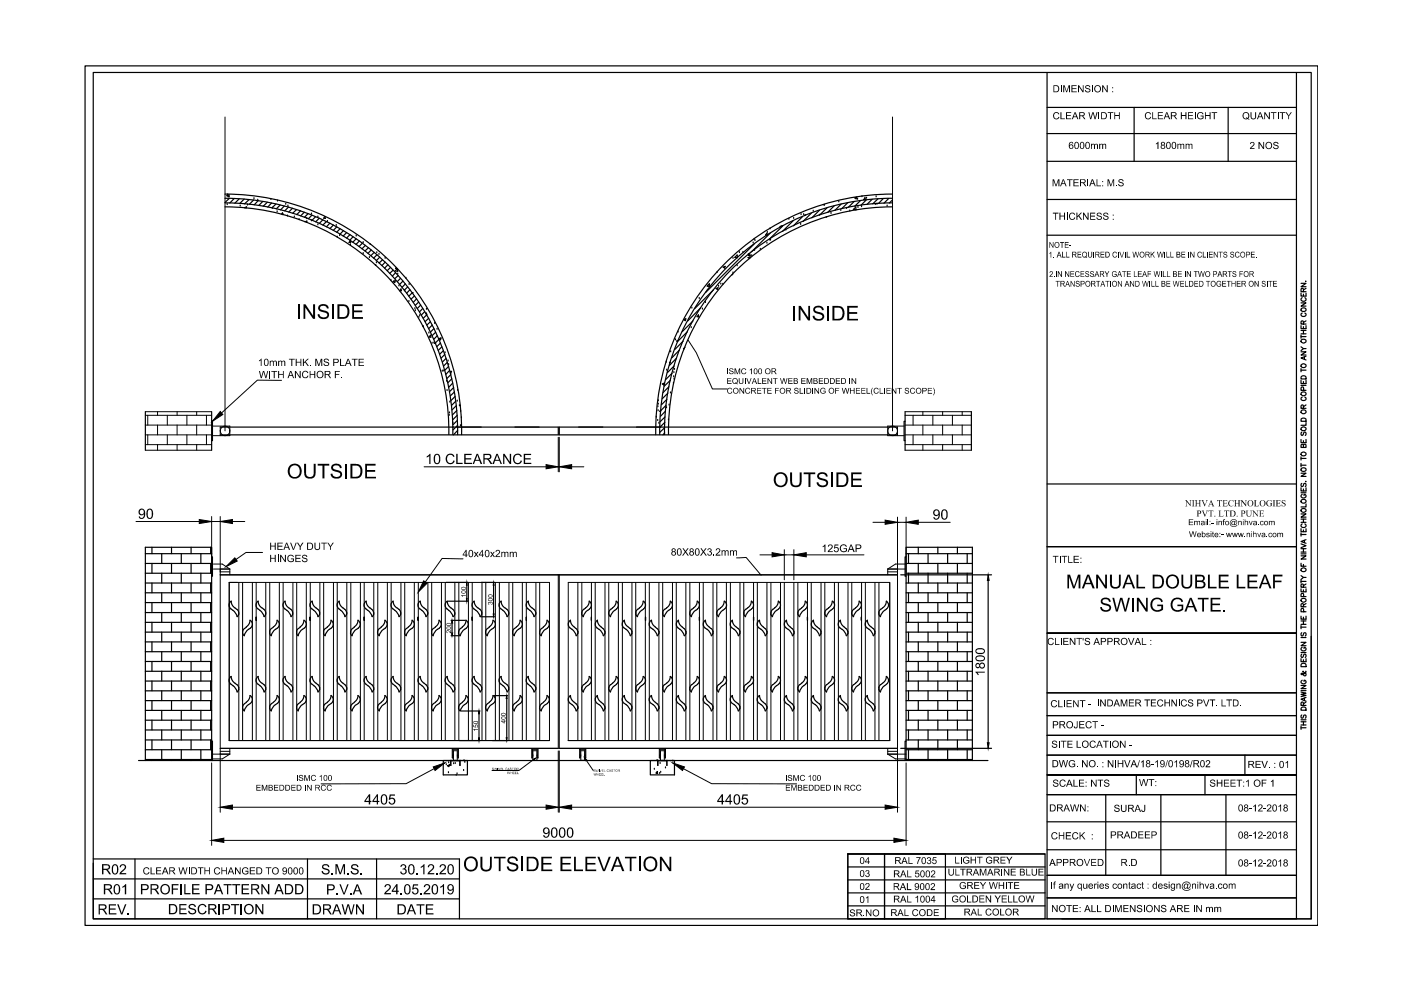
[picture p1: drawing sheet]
<svg xmlns="http://www.w3.org/2000/svg" width="297mm" height="210mm" viewBox="0 0 297 210" stroke-linecap="round" stroke-linejoin="round" font-family="sans-serif">
<!-- layer: 0 -->
<g fill="none" stroke="#000" stroke-width=".21">
<path d="M47.7 24.8v66.6M189.2 24.8v66.6M145.9 72.1l1.7 2.7 3.4 7.7h3.2M30.8 87.3h14.1M30.8 95.5h14.1M30.8 88.1h14.1M30.8 90.1h14.1M30.8 92.2h14.1M30.8 94.3h14.1M31.3 88.1v2M31.3 92.2v2.1M33.4 87.3v.8"/>
<path d="M33.4 90.1v2.1M33.4 94.3v1.2M35.5 88.1v2M35.5 92.2v2.1M37.5 87.3v.8M37.5 90.1v2.1M37.5 94.3v1.2M39.6 88.1v2M39.6 92.2v2.1M41.7 87.3v.8M41.7 90.1v2.1M41.7 94.3v1.2"/>
<path d="M43.8 88.1v2M43.8 92.2v2.1M45 90.3h3.7v2.1h-3.7M46.7 90.6v1.6M59.7 80.6h-5.1l-7.6 6.9M89.9 99h25.9M118.4 92.7v7.3M118.4 99h.2M118.6 92.7v7.3M121.2 99h2.6M190.3 90.6v1.6M191.7 90.3h-3.5v2.1h3.5"/>
<path d="M191.9 87.3h14.1M191.9 95.5h14.1M191.9 88.1h14.1M191.9 90.1h14.1M191.9 92.2h14.1M191.9 94.3h14.1M193.6 88.1v2M193.6 92.2v2.1M195.7 87.3v.8M195.7 90.1v2.1M195.7 94.3v1.2M197.8 88.1v2"/>
<path d="M197.8 92.2v2.1M199.9 87.3v.8M199.9 90.1v2.1M199.9 94.3v1.2M201.9 88.1v2M201.9 92.2v2.1M204 87.3v.8M204 90.1v2.1M204 94.3v1.2M28.8 110.6h13.4M44.9 109.5v11.8M44.9 110.6h1.8"/>
<path d="M45.3 119.6h1.8l1.6 1.1M46.7 109.5v62.7M49.3 110.6h2.6M55.7 117.1h-3.5l-2.2 1.5M98.2 118.5l-4.5-.1-3.5 5M156.2 118.3l2-.1 3.2 3.8M161.1 117.6h2.6M166.3 116.5v6.4M166.3 117.6h2M168.3 116.5v6.4M170.9 117.6h12.3M185.1 110.7h2.6"/>
<path d="M190.3 109.6v62.6M190.3 110.7h1.8M192.1 119.6h-2.2l-1.7 1.1M192.1 109.6v11.7M194.7 110.7h6.8M45.3 120.7h3.4M46.7 121.9h71.7v36.8h-71.7M46.7 121.2h2M48.6 123.5h67.9v33.5h-67.9zM48.7 120.7v1.2M50.6 123.5v33.5M51.4 123.5v33.5"/>
<path d="M53.5 123.5v33.5M54.3 123.5v33.5M56.3 123.5v33.5M57.2 123.5v33.5M59.2 123.5v33.5M60 123.5v33.5M62.1 123.5v33.5M62.9 123.5v33.5M64.9 123.5v33.5M65.8 123.5v33.5M67.8 123.5v33.5M68.6 123.5v33.5"/>
<path d="M70.7 123.5v33.5M71.5 123.5v33.5M73.5 123.5v33.5M74.4 123.5v33.5M76.4 123.5v33.5M77.2 123.5v33.5M79.2 123.5v33.5M80.1 123.5v33.5M82.1 123.5v33.5M82.9 123.5v33.5M85 123.5v33.5M85.8 123.5v33.5"/>
<path d="M87.8 123.5v33.5M88.7 123.5v33.5M90.7 123.5v33.5M91.5 123.5v33.5M93.6 123.5v33.5M94.4 123.5v33.5M96.4 123.5v33.5M97.3 123.5v33.5M99.3 123.5v33.5M100.1 123.5v33.5M102.2 123.5v33.5M103 123.5v33.5"/>
<path d="M105 123.5v33.5M105.9 123.5v33.5M107.9 123.5v33.5M108.7 123.5v33.5M110.7 123.5v33.5M111.6 123.5v33.5M113.6 123.5v33.5M114.4 123.5v33.5M120.5 123.5h68.1v33.5h-68.1zM122.5 123.5v33.5M123.4 123.5v33.5M125.4 123.5v33.5"/>
<path d="M126.2 123.5v33.5M128.3 123.5v33.5M129.1 123.5v33.5M131.1 123.5v33.5M132 123.5v33.5M134 123.5v33.5M134.8 123.5v33.5M136.8 123.5v33.5M137.7 123.5v33.5M139.7 123.5v33.5M140.5 123.5v33.5M142.6 123.5v33.5"/>
<path d="M143.4 123.5v33.5M145.4 123.5v33.5M146.3 123.5v33.5M148.3 123.5v33.5M149.1 123.5v33.5M151.2 123.5v33.5M152 123.5v33.5M154 123.5v33.5M154.9 123.5v33.5M156.9 123.5v33.5M157.7 123.5v33.5M159.8 123.5v33.5"/>
<path d="M160.6 123.5v33.5M162.6 123.5v33.5M163.4 123.5v33.5M165.5 123.5v33.5M166.3 123.5v33.5M168.3 123.5v33.5M169.2 123.5v33.5M171.2 123.5v33.5M172 123.5v33.5M174.1 123.5v33.5M174.9 123.5v33.5M176.9 123.5v33.5"/>
<path d="M177.8 123.5v33.5M179.8 123.5v33.5M180.6 123.5v33.5M182.7 123.5v33.5M183.5 123.5v33.5M185.5 123.5v33.5M186.4 123.5v33.5M188.2 120.7h3.9M188.2 121.2h2.1M188.2 120.7v1.2M190.3 121.9h-71.7v36.8h71.7M45 159.9h3.7"/>
<path d="M46.7 159.3h2M48.7 158.7v1.2M48.7 159.9l-1.6 1h-2.1M95.9 158.7v2h.1v-1.8h1.1v1.8h.1v-2M112.7 158.7v2h.2v-1.8h1v1.8h.2v-2M113 159.2h.8v2h-.8zM118.4 159.2v13M118.6 159.2v13M122.9 158.7v2h.1v-1.8h1.1v1.8h.1v-2M123.1 159.2h.9v2h-.9zM139.8 158.7v2h.1v-1.8h1v1.8h.2v-2M188.2 159.9h3.9"/>
<path d="M188.2 159.3h2.1M188.2 159.9l1.7 1h2.2M188.2 158.7v1.2M44.9 161.8v17.4M47.5 178.2h142M49.3 171.2h66.5M92 163l-5.9 3.2h-18M95.5 161.2h2.1v1.1h-.1v-1h-1.9v1h-.1zM96 160.2h.1M96 160.3h.1M96 160.1h.1M96.1 161.2v-2h.8v2"/>
<path d="M96.9 160.2h.2M96.9 160.3h.2M96.9 160.1h.2M112.9 160.2h.1M112.9 160.3h.1M112.9 160.1h.1M113.1 161.1l-3.1 2.3h-5.7M113.8 160.2h.1M113.8 160.3h.1M113.8 160.1h.1M121.2 171.2h66.5M123 160.2h.1"/>
<path d="M123 160.3h.1M123 160.1h.1M124 160.2h.1M124 160.3h.1M124 160.1h.1M124.3 161.2l1.5 2.2M139.4 161.2h2v1.1v-1h-1.9v1h-.1zM139.9 160.2h.1M139.9 160.3h.1M139.9 160.1h.1M140 161.2v-2h.8v2M140.8 160.2h.1"/>
<path d="M140.8 160.3h.1M140.8 160.1h.1M144.9 163l6 3.2h18M192.1 161.8v17.4"/>
<circle cx="47.7" cy="91.4" r="1.01"/>
<circle cx="189.3" cy="91.4" r="1.03"/>
</g>
<g fill="none" stroke="#000" stroke-width=".25">
<path d="M18 14h261.4v182.2h-261.4zM19.8 15.4h258.2v179.4h-258.2zM222 15.4v179.4h52.9v-179.4M222 22.8h52.9M222 34.2h52.9M222 28.3h52.9M240.5 22.8v11.4M260.4 22.8v11.4M47.7 42a49.3 49.3 0 0 1 49.3 50.2M47.7 41.1a50.2 50.2 0 0 1 50.2 51.1M47.7 43a48.3 48.3 0 0 1 48.3 49.1M47.7 43.9a47.5 47.5 0 0 1 47.5 48.2"/>
<path d="M48.1 41.5l.5-.2-.2 .4zM48.2 43.4h.1M48.3 41.3h.1M48.6 41.7h.1M48.6 42.1l-.9 .8M49.7 42.1l-1 1M50.7 42.2l-.9 .9M50.9 43.7h.1M51.8 42.2l-1 .9M52 44.1l-.1-.1 .4-.1-.1 .2M52.5 43.5h.1M52.8 42.3l-.9 .9"/>
<path d="M53.8 42.4l-.9 .9M53.8 42.1h.1M54.7 42.5h.1M54.7 42.5l-.8 .9M55.7 42.7l-.8 .9M56.7 42.9l-.9 .8M57.3 42.1h.1M57.6 43.1l-.8 .8M57.8 44.2h.1M58.5 43.3l-.8 .8M58.8 44.9h.1M58.8 42.6h.1"/>
<path d="M59.4 43.5l-.8 .8M59.6 45.4l.3-.3v.4M60 45.5h.1M60.3 43.7l-.8 .8M60.6 43.3h.1M61 45.8h.1M61 43.7h.1M61.2 43.9l-.8 .8M62 44.2l-.8 .8M62.4 46h.1M62.9 44.5l-.8 .7M63.4 46.6h.1"/>
<path d="M63.7 44.7l-.8 .8M64.5 45l-.7 .8M64.6 47l.5-.1-.1 .3M65 46.4h.1M65.3 45.3l-.7 .8M66 45.4h.1M66 46.8h.1M66.1 45.6l-.7 .8M66.9 45.9l-.7 .8M67.4 47.7h.1M67.4 46h.1M67.7 46.3l-.8 .7"/>
<path d="M68.5 46.6l-.8 .8M68.9 45.9l-.3 .4h.4M68.9 45.9l.1 .4M69.2 47l-.7 .7M69.4 46.9h.1M69.9 47.3l-.7 .8M70.7 47.7l-.8 .8M71.3 47.8h.1M71.4 48.1l-.7 .8M71.5 50.3h.1M72 50h.1M72.1 48.5l-.7 .7"/>
<path d="M72.8 48.9l-.7 .8M73.5 49.3l-.7 .7M74.2 49.7l-.7 .8M74.3 51v.4M74.3 51.9h.1M74.3 51l-.3 .4h.4M74.8 50.2l-.6 .7M75.5 50h.1M75.5 50.6l-.7 .8M76.2 51.1l-.7 .7M76.8 51.6l-.7 .7M77 51.4h.1"/>
<path d="M77 53.8h.1M77.5 52l-.7 .7M78.1 52.5l-.7 .7M78.3 54.6h.1M78.5 51.7l.1 .1M78.7 53l-.7 .7M79.3 53.5l-.7 .7M79.6 56.1l.1 .2M79.7 56.1l-.1 .1M79.8 55.7h.1M79.9 53.6h.1M79.9 54l-.7 .7"/>
<path d="M80.3 53.9h.1M80.5 54.5l-.7 .7M81.1 55.1l-.7 .7M81.7 54.8h.1M81.7 55.6l-.7 .7M82.3 56.1l-.8 .8M82.8 56.7l-.7 .7M82.9 59.4h.1M83.4 57.3l-.8 .7M83.4 59.7l.4-.2-.1 .4zM83.5 59.7h.1M83.9 57.8l-.7 .7"/>
<path d="M84 56.7l-.1 .2h.3l-.4 .5 .5 .1-.1-.5M84.3 58.1h.1M84.4 58.4l-.7 .7M84.9 59l-.7 .7M85.4 59.6l-.6 .7M86.1 59h.1M152.1 57.7h.1M153.3 56.6l.5-.1-.2 .4zM155.3 58.1v.1M155.4 58.1l-.2 .2M155.4 57.9h.1M155.4 54.8h.1"/>
<path d="M156.3 56.3h.1M156.3 54.6v-.5l-.5 .5 .5 .1M156.8 53.6h.1M157.5 53.5h.1M158.6 54.6l.3 .2 .1-.4-.4 .2M158.7 54h.1M159 53.8v.4l-.3-.1zM159.4 54.2h.1M159.7 51.5h.1M159.9 50.8h.1M159.9 51.7l-10.3 10.3M160 53.1h.1"/>
<path d="M160.1 51h.1M161.2 52.9h.1M162.6 51.6h.1M162.6 49.8v-.4l-.3 .4 .3 .1M162.7 49.3h.1M163.2 50.9h.1M163.3 48.5h.1M163.3 49.4l-4 4M163.4 50.9h.1M165.9 47.8l-.5 .2 .1 .1M165.9 47.9l-.1 .1M165.9 47.9l-2.7 2.8"/>
<path d="M166.6 48.8h.1M167.3 46.5h.1M168.2 46.8l-2.3 2.3M168.3 46.3h.1M169.8 47.6h.1M169.8 45.5h.1M170.2 45.9l-2 2M170.4 45.5h.1M170.8 45.6l-.1-.1-.1 .2M172 45.2l-1.7 1.7M172.4 44.8h.1M173.7 45.6h.1"/>
<path d="M173.7 44.6l-1.6 1.6M174.8 43.3v.2l-.3-.1M175.3 46l-.2 .1M175.3 44.1l-1.5 1.5M176.2 45.3h.1M176.9 43.6l-1.4 1.4M177.8 42.8h.1M178.3 44.6h.1M178.4 43.3l-1.4 1.3M179.5 44.2h.1M179.7 43l-1.2 1.2M180.2 44.7h.1"/>
<path d="M180.9 44.4l.5-.5 .1 .6zM181.1 42.7l-1.2 1.2M181.2 42l.5-.2-.2 .4zM181.8 42.2h.1M181.9 44h.1M182.4 42.5l-1.2 1.2M182.7 43.8h.1M182.8 41.7h.1M183.4 42l.1 .4-.4-.1zM183.4 42h.1M183.7 42.4l-1.2 1.1M183.7 42h.1"/>
<path d="M184.9 42.2l-1.1 1.1M185.6 43.3h.1M185.8 41.7h.1M185.9 43.3h.1M186.1 42.2l-1.1 1M187.3 42.1l-1 1M188.1 43.7h.1M188.4 42.1l-1 1M189.2 42a49.3 49.3 0 0 0-49.3 50.2M189.2 41.1a50.2 50.2 0 0 0-50.2 51.1M189.2 43a48.3 48.3 0 0 0-48.3 49.1M189.2 43.9a47.5 47.5 0 0 0-47.5 48.2"/>
<path d="M189.2 42.4l-.6 .7M222 42.3h52.9M222 49.9h52.9M276.8 59.6h.1M84.6 60.6h.1M85 61.3l.1 .3M85 61.3l-.2 .3h.3M85.8 61.7h.1M85.9 60.2l-.6 .7M86.4 60.8l-.7 .7M86.7 63.9h.1M86.7 60.3h.1"/>
<path d="M86.9 61.4l-.7 .7M87.4 62.1l-.7 .7M87.5 62l-.1 .1M87.5 62.1v.1M87.9 62.7l-.7 .7M88 65.4h.1M88.1 65.9h.1M88.3 63.4l-.7 .7M88.8 64.1l-.7 .6M88.8 67.3h.1M89 66.9h.1M89.2 64.7l-.7 .7"/>
<path d="M89.6 65.4l-.7 .7M89.7 69.2l.1-.1-.1 .2M90 66.1l-.7 .7M90.4 66.4l.1 .4M90.4 65.6h.1M90.4 66.4l-.1 .1M90.5 66.8h.1M90.5 66.8l-.8 .7M90.9 67.5l-.8 .7M90.9 70.6h.1M91.3 68.2l-.8 .7M91.3 71.1l.1 .4h-.4z"/>
<path d="M91.6 72.8h.1M91.7 68.9l-.8 .8M92 72.7h.1M92 69.7l-.7 .7M92.1 72.8h.3M92.2 68.6h.1M92.3 72.6l-.2 .2M92.4 70.4l-.8 .8M92.7 69.8h.1M92.7 71.2l-.7 .7M93 72l-.7 .7M93.4 72h.1"/>
<path d="M93.4 72.7l-.8 .8M93.5 71.6l-.4 .2 .3 .3 .1-.4M93.7 73.5l-.8 .8M93.8 78.7h.1M94 78.7h.1M94 74.3l-.8 .8M94.3 75.1l-.8 .8M94.4 74.8h.1M94.6 76l-.8 .8M94.8 76.8l-.7 .8M95 76.5h.1M95.1 77.3h.1"/>
<path d="M95.1 77.7l-.8 .8M95.3 78.5l-.8 .9M95.6 79.4l-.9 .9M95.7 78.7l-.1 .4-.1-.1M95.8 78.7l-.4 .1M141.3 76.8h.1M141.4 78.5h.1M142.2 76.8h-.3l.2 .2M142.2 74.6h.1M142.5 79.1l-1.4 1.4M142.8 79.9h.1M142.9 79h.1"/>
<path d="M142.9 77.6l-1.4 1.4M143 78.3h.1M143.2 72.1h.1M143.4 75.9l-1.5 1.6M143.8 70.4h.1M143.8 72.2l-.3 .1 .2 .2M144.1 74.2l-1.6 1.7M144.8 72.3l-1.8 1.8M145 67.7l.4-.1-.1 .4-.3-.2M145.2 73.6l-.3 .4h.2M145.8 70.3l-2 2M146.6 69.5h.1"/>
<path d="M146.7 65.3h.1M146.9 68l-2.2 2.3M148.1 66.8l.1 .4-.4-.1zM148.3 63.3h.1M148.5 65.3l-2.7 2.8M148.9 65.5h.1M149.6 64.1h.1M150.1 60.7h.1M150.5 60.7h-.6l.5-.5 .1 .6M151.3 61.4l-4 4M151.8 61.2l.4-.2-.1 .4zM152.4 60.7h.1"/>
<path d="M152.8 60.2h.1M153.2 60.3h.1M275.8 74.6h1.1l-1.1 .7h1.1M275.8 69v.7h1.1v-.7M275.8 64.2h1.1l-1.1 .7h1.1M275.8 62.1v.7h1.1v-.7M275.8 60.1h1.1l-1.1 .7h1.1M275.8 71v.7M275.8 78.1v.7M275.8 78.5h1.1M275.8 73.5l.6 .4M275.8 71.4h1.1"/>
<path d="M275.8 70.8h1.1M275.8 70.1h1.1M275.9 79.9a.57 .57 0 0 1 .7-.2 .57 .57 0 0 1 .3 .6h-1.1zM275.9 77.3a.48 .48 0 0 1 .7-.2 .48 .48 0 0 1 0 .8 .49 .49 0 0 1-.5 0 .49 .49 0 0 1-.2-.6zM275.9 72.1a.49 .49 0 0 1 .7-.2 .49 .49 0 0 1 .1 .7 .52 .52 0 0 1-.6 .1 .52 .52 0 0 1-.2-.6zM275.9 65.4a.49 .49 0 0 1 .7-.1 .49 .49 0 0 1 .1 .7 .52 .52 0 0 1-.6 0 .52 .52 0 0 1-.2-.6zM276.1 66.4a.41 .41 0 0 0-.2 .5 .41 .41 0 0 0 .6 .2 .37 .37 0 0 0 .4-.3 .37 .37 0 0 0-.3-.4M276.1 63.1a.48 .48 0 0 0 .2 .8 .48 .48 0 0 0 .6-.6l-.3-.2M276.4 68.7l-.1-.6h-.4l-.1 .6h1.1M276.4 61.8l-.1-.6h-.4l-.1 .6h1.1M276.4 62.4v.4M276.4 69.3v.4"/>
<path d="M276.4 70.1v.7M276.6 75.7v.5M276.9 75.5l-1.1 .4 1.1 .4M276.9 73.9h-.5l-.6 .4M276.9 68l-.5 .4M276.9 61.1l-.5 .4M30.8 87.3v8.2M44.9 89.3h.1v4.1h-.1M44.9 87.3v8.2M46.7 90.6h71.7v1.6h-71.7M94.7 80.8h.1M94.8 82.8h.1"/>
<path d="M95.3 88.1h.1M95.3 87.5h.1M95.4 85.3h.1M95.8 80.3l-.8 .9M96 81.2l-.8 .9M96 89.7h.1M96.2 82.2l-.9 .8M96.4 83.1l-.9 .8M96.5 84.1l-.9 .8M96.6 85l-.8 .9M96.7 86l-.9 .9M96.9 87l-1 1"/>
<path d="M96.9 85h.1M96.9 88.1l-.9 .9M97 89.1l-.9 .9M97 90.2l-.9 .9M97 82.8h.1M97 91.3l-.9 .9M97.4 86h.1M97.6 90.3h.1M97.6 85.9v.2M97.7 87.2h.1M97.8 88.6h.1M139.1 88.4h.1"/>
<path d="M139.4 89.2h.1M139.5 86.2h.1M139.5 87.1h.1M139.6 85.7h.1M139.6 85h.1M139.7 89.7h.1M140 90.6h.1M140.1 87l-.2 .2h.2M140.4 81.4l.4-.2-.1 .4zM140.9 90.7l-1 1M140.9 91.8l-.4 .4M141 89.5l-1 1.1"/>
<path d="M141 88.4l-1 1M141.1 87.2l-1.1 1.1M141.2 85.9l-1.1 1.1M141.3 86.4h.1M141.4 84.7l-1.1 1.1M141.6 83.4l-1.2 1.1M141.7 89h.1M141.8 82l-1.2 1.2M141.9 85.9h.1M142.2 83.3h.1M142.2 80.6l-1.4 1.3M142.8 81.3h.1"/>
<path d="M142.9 80.4h.1M190.3 90.6h-71.7v1.6h71.7M191.9 89.3h-.2v4.1h.2M191.9 87.3v8.2M206 87.3v8.2M275.8 93.2v.7h1.1v-.7M275.8 80.6v.7h1.1v-.7M275.8 96.9v.6M275.8 98.3v.7M275.8 98.6h1.1M275.8 97.2h1.1M275.8 81.7h1.1"/>
<path d="M275.9 99.4a.49 .49 0 0 1 .7-.2 .49 .49 0 0 1 .1 .7 .52 .52 0 0 1-.6 0 .52 .52 0 0 1-.2-.5zM275.9 96.1a.48 .48 0 0 1 .7-.3 .48 .48 0 0 1 0 .8 .49 .49 0 0 1-.5 0 .49 .49 0 0 1-.2-.5zM275.9 90.7a.48 .48 0 0 1 .7-.2 .48 .48 0 0 1 0 .8 .49 .49 0 0 1-.5 0 .49 .49 0 0 1-.2-.6zM275.9 88.8a.59 .59 0 0 1 .7-.1 .59 .59 0 0 1 .3 .6h-1.1zM276 91.6l-.2 .3 .2 .4 .3-.1 .3-.6 .3 .3-.2 .4M276.1 84.2a.41 .41 0 0 0-.2 .6 .41 .41 0 0 0 .6 .1 .37 .37 0 0 0 .4-.3 .37 .37 0 0 0-.3-.4M276.4 94.4l.2-.2h.2l.1 .2v.5h-1.1l.1-.6h.4l.1 .6M276.4 86.6l-.1-.6-.2-.1-.3 .2v.5h1.1M276.4 80.9v.4M276.4 93.4v.5M276.4 82.8l-.1-.7h-.3l-.2 .7h1.1M276.9 89.6v.6h-1.1"/>
<path d="M276.9 85.9l-.5 .3M30.8 117.4h14.1M30.8 119.5h14.1M32.2 116v1.4M32.2 119.5v2M34.3 117.4v2.1M36.4 116v1.4M36.4 119.5v2M38.4 117.4v2.1M40.5 116v1.4M40.5 119.5v2M42.6 117.4v2.1"/>
<path d="M44.7 116v1.4M44.7 119.5v2M44.9 118.1h.1v4.1h-.1M192.1 118.1h-.2v4.1h.2M192.1 117.4h14.1M192.1 119.5h14.1M192.6 117.4v2.1M194.7 116v1.4M194.7 119.5v2M196.8 117.4v2.1M198.8 116v1.4M198.8 119.5v2"/>
<path d="M200.9 117.4v2.1M203 116v1.4M203 119.5v2M205.1 117.4v2.1M222 115.9h52.9M222 102.6h52.9M275.8 119.4v.7h1.1M275.8 117.9h1.1l-1.1 .6h1.1M275.8 115.3l1.1 .4-1.1 .4M275.8 112.1v.6h1.1v-.6M275.8 109h1.1l-1.1 .6h1.1M275.8 103.4v.7h1.1v-.7"/>
<path d="M275.8 100.3h1.1l-1.1 .7h1.1M275.8 113v.7M275.8 117.4h1.1M275.8 117.1h1.1M275.8 116.3h1.1M275.8 113.3h1.1M275.8 110.7h1.1M275.8 110.1h1.1M275.8 104.5h1.1M275.9 108a.49 .49 0 0 1 .7-.2 .49 .49 0 0 1 .1 .7 .52 .52 0 0 1-.6 .1 .52 .52 0 0 1-.2-.6zM276 102.5l-.2 .2 .2 .5 .3-.1 .2-.6 .4 .1v.4l-.2 .2M276.1 111.1a.48 .48 0 0 0 .2 .8 .48 .48 0 0 0 .6-.6l-.3-.2"/>
<path d="M276.1 104.8a.48 .48 0 0 0 .2 .8 .48 .48 0 0 0 .6-.6l-.4-.2v.3M276.4 103.7v.4M276.4 110.1v.6M276.4 112.4v.3M276.4 116.3v.8M276.4 119.7v.4M276.6 114.6v.5M276.9 102v.2zM276.9 114.4l-1.1 .4 1.1 .4M276.9 106.8v.7h-1.1M30.8 121.5h14.1M30.8 123.6h14.1"/>
<path d="M30.8 125.7h14.1M30.8 127.8h14.1M30.8 129.9h14.1M30.8 132h14.1M30.8 134h14.1M30.8 136.1h14.1M30.8 138.2h14.1M32.2 123.6v2.1M32.2 127.8v2.1M32.2 132v2M32.2 136.1v2.1M34.3 121.5v2.1"/>
<path d="M34.3 125.7v2.1M34.3 129.9v2.1M34.3 134v2.1M34.3 138.2v2.1M36.4 123.6v2.1M36.4 127.8v2.1M36.4 132v2M36.4 136.1v2.1M38.4 121.5v2.1M38.4 125.7v2.1M38.4 129.9v2.1M38.4 134v2.1"/>
<path d="M38.4 138.2v2.1M40.5 123.6v2.1M40.5 127.8v2.1M40.5 132v2M40.5 136.1v2.1M42.6 121.5v2.1M42.6 125.7v2.1M42.6 129.9v2.1M42.6 134v2.1M42.6 138.2v2.1M44.7 123.6v2.1M44.7 127.8v2.1"/>
<path d="M44.7 132v2M44.7 136.1v2.1M46.7 121.9h143.6M54.3 130.9v.6v-.6M65.7 130.9v.6v-.6M77.2 130.9v.6v-.6M88.6 130.9v.6v-.6M94.6 123.5h4.6M95 127.5h4.2M95.6 134.8h1.8M95.6 131.5h3M95.8 132.1v2.1"/>
<path d="M99 124.1v2.8M100.1 130.9v.6v-.6M102 123.5h2.9M102 130.8h2.9M104.6 124.1v6.1M111.6 130.9v.6v-.6M125.4 130.9v.6v-.6M136.9 130.9v.6v-.6M148.3 130.9v.6v-.6M159.8 130.9v.6v-.6M171.2 130.9v.6v-.6M182.6 130.9v.6v-.6"/>
<path d="M191 121.9h19.2M192.1 121.5h14.1M192.1 123.6h14.1M192.1 125.7h14.1M192.1 127.8h14.1M192.1 129.9h14.1M192.1 132h14.1M192.1 134h14.1M192.1 136.1h14.1M192.1 138.2h14.1M192.6 121.5v2.1M192.6 125.7v2.1"/>
<path d="M192.6 129.9v2.1M192.6 134v2.1M192.6 138.2v2.1M194.7 123.6v2.1M194.7 127.8v2.1M194.7 132v2M194.7 136.1v2.1M196.8 121.5v2.1M196.8 125.7v2.1M196.8 129.9v2.1M196.8 134v2.1M196.8 138.2v2.1"/>
<path d="M198.8 123.6v2.1M198.8 127.8v2.1M198.8 132v2M198.8 136.1v2.1M200.9 121.5v2.1M200.9 125.7v2.1M200.9 129.9v2.1M200.9 134v2.1M200.9 138.2v2.1M203 123.6v2.1M203 127.8v2.1M203 132v2"/>
<path d="M203 136.1v2.1M205.1 121.5v2.1M205.1 125.7v2.1M205.1 129.9v2.1M205.1 134v2.1M205.1 138.2v2.1M209.5 123.1v34.4M274.9 134.2h-52.9h52.9M275.8 139.7v.6h1.1v-.6M275.8 136.2h1.1l-1.1 .7h1.1M275.8 130.6v.7h1.1v-.7M275.8 124.8v.7h1.1v-.7"/>
<path d="M275.8 122.9v.7M275.8 132.6v.7M275.8 138.3h1.1M275.8 135.2h1.1M275.8 133h1.1M275.8 132.4h1.1M275.8 131.7h1.1M275.8 123.3h1.1M275.8 122l.6 .4M275.9 127a.49 .49 0 0 1 .7-.1 .49 .49 0 0 1 .1 .7 .52 .52 0 0 1-.6 0 .52 .52 0 0 1-.2-.6zM275.9 120.6a.48 .48 0 0 1 .7-.2 .48 .48 0 0 1 0 .8 .49 .49 0 0 1-.5 0 .49 .49 0 0 1-.2-.6zM276 138.7l-.2 .2 .2 .5 .3-.1 .3-.6 .3 .2-.2 .5"/>
<path d="M276 134.2l-.2 .2 .1 .3h.4l.1-.5h.3l.2 .2-.2 .4M276.1 137.2a.48 .48 0 0 0 .2 .9 .48 .48 0 0 0 .6-.7l-.4-.2v.3M276.4 128.7l-.1-.6h-.4l-.1 .6h1.1M276.4 124.5l-.1-.6h-.4l-.1 .6h1.1M276.4 125.1v.4M276.4 130.9v.4M276.4 131.7v.7M276.4 139.9v.4M276.4 129.7l-.1-.7h-.3l-.2 .7h1.1M276.4 126.5v-.6h-.5l-.1 .6h1.1M276.9 122.4h-.5l-.6 .5M276.9 128l-.5 .3"/>
<path d="M276.9 123.8l-.5 .4M278 134.9v59.9h-52.9M30.8 140.3h14.1M30.8 142.3h14.1M30.8 144.4h14.1M30.8 146.5h14.1M30.8 148.5h14.1M30.8 150.6h14.1M30.8 152.7h14.1M30.8 154.8h14.1M30.8 156.9h14.1M30.8 159h14.1"/>
<path d="M32.2 140.3v2M32.2 144.4v2.1M32.2 148.5v2.1M32.2 152.7v2.1M32.2 156.9v2.1M34.3 142.3v2.1M34.3 146.5v2M34.3 150.6v2.1M34.3 154.8v2.1M34.3 159v2M36.4 140.3v2M36.4 144.4v2.1"/>
<path d="M36.4 148.5v2.1M36.4 152.7v2.1M36.4 156.9v2.1M38.4 142.3v2.1M38.4 146.5v2M38.4 150.6v2.1M38.4 154.8v2.1M38.4 159v2M40.5 140.3v2M40.5 144.4v2.1M40.5 148.5v2.1M40.5 152.7v2.1"/>
<path d="M40.5 156.9v2.1M42.6 142.3v2.1M42.6 146.5v2M42.6 150.6v2.1M42.6 154.8v2.1M42.6 159v2M44.7 140.3v2M44.7 144.4v2.1M44.7 148.5v2.1M44.7 152.7v2.1M44.7 156.9v2.1M44.9 157.1h.1v4.1h-.1v-45.2h-14.1v45.2"/>
<path d="M97.5 157h4.3M97.8 150.7h4M101.6 151.3v5.1M104.4 157h3.2M104.8 147.5h2.8M107.4 148.1v8.3M191 158.7h19.2M192.1 157.1h-.2v4.1M192.1 140.3h14.1M192.1 142.3h14.1M192.1 144.4h14.1M192.1 146.5h14.1"/>
<path d="M192.1 148.5h14.1M192.1 150.6h14.1M192.1 152.7h14.1M192.1 154.8h14.1M192.1 156.9h14.1M192.1 159h14.1M192.6 142.3v2.1M192.6 146.5v2M192.6 150.6v2.1M192.6 154.8v2.1M192.6 159v2M194.7 140.3v2"/>
<path d="M194.7 144.4v2.1M194.7 148.5v2.1M194.7 152.7v2.1M194.7 156.9v2.1M196.8 142.3v2.1M196.8 146.5v2M196.8 150.6v2.1M196.8 154.8v2.1M196.8 159v2M198.8 140.3v2M198.8 144.4v2.1M198.8 148.5v2.1"/>
<path d="M198.8 152.7v2.1M198.8 156.9v2.1M200.9 142.3v2.1M200.9 146.5v2M200.9 150.6v2.1M200.9 154.8v2.1M200.9 159v2M203 140.3v2M203 144.4v2.1M203 148.5v2.1M203 152.7v2.1M203 156.9v2.1"/>
<path d="M205.1 142.3v2.1M205.1 146.5v2M205.1 150.6v2.1M205.1 154.8v2.1M205.1 159v2M222 146.9h52.9M222 151.7h52.9M222 155.9h52.9M275.8 146.7l1.1 .3-1.1 .2 1.1 .2-1.1 .3M275.8 145.3h1.1l-1.1 .7h1.1M275.8 146.4h1.1M275.8 154.3h1.1"/>
<path d="M275.8 154v.6M275.8 153.7h1.1M275.8 153h1.1M275.8 152.6h1.1M275.9 150.1a.57 .57 0 0 1 .7-.2 .57 .57 0 0 1 .3 .7h-1.1zM276 151.6l-.2 .2 .1 .4h.4l.1-.5 .3-.1 .2 .2-.2 .5M276 140.7h.7l.2 .7h-1.1zM276.1 144.2a.49 .49 0 0 0 .1 .8 .49 .49 0 0 0 .7-.3l-.2-.4-.2-.1v.3M276.3 142.3l-.1 .1a.66 .66 0 0 1 .6 .9h-.3l-.4-.6-.3 .2 .5 .1 .6-.5-.1-.2M276.4 149.6l-.1-.6-.2-.2-.3 .3v.5h1.1M276.4 153v.7M276.6 148v.5"/>
<path d="M276.9 147.9l-1.1 .4 1.1 .4M276.9 148.8l-.5 .4M29.4 161.2h180.1M30.8 161h14.1M32.2 161v.2M36.4 161v.2M40.5 161v.2M44.7 161v.2M94.6 162.1h.1M94.9 162.3l.4-.1-.1 .4zM95.1 163.8h.1M95.1 161.7h.1"/>
<path d="M95.5 161.2h-1.5v3.1h5.1v-3.1h-1.5M96.2 161.9h.1M96.5 161.9h.1M96.7 164.3h.1M96.9 164.1h.1M98.3 163.4h.1M98.4 161.3h.1M98.6 161.6h.1M138.7 163.1h.1M139.3 161.2h.1M139.4 164v-.4l-.3 .3 .3 .1M139.4 161.2h-1.5v3.1h5.1v-3.1h-1.6"/>
<path d="M139.9 164h.1M140 161.9h.1M140.1 163.7h.1M141.1 162.8h.1M142.7 161.4h.1M192.1 161.2v-45.2h14.1v45.2M192.1 161h14.1M194.7 161v.2M198.8 161v.2M203 161v.2M222 160.1h52.9M222 168.5h52.9"/>
<path d="M222 174.2h52.9M234.4 168.5v17.1M240.9 164.3v4.2M246.1 168.5v17.1M255.5 164.3v4.2M259.9 168.5v17.1M263.9 160.1v4.2M274.9 164.3h-52.9h52.9M19.8 183v11.8h54.2M19.8 190.6h77.6M19.8 186.4h77.6M19.8 182.1h77.6v12.7"/>
<path d="M28.6 182.1v12.7M51.2 191.7v2.1M65.2 182.1v12.7M79.8 182.1v12.7M179.7 181.1h41.9v13.7h-41.9zM179.7 181.1h7.8v13.7h-7.8zM179.7 192.1h41.9M179.7 189.3h41.9M179.7 186.6h41.9M179.7 183.8h41.9M179.7 181.1h41.9M187.5 181.1h12.9v13.7h-12.9z"/>
<path d="M222 185.6h52.9M222 190.4h52.9M222 180.2h52.9"/>
<circle cx="276.3" cy="83.5" r=".49"/>
<circle cx="276.3" cy="87.3" r=".49"/>
<circle cx="276.3" cy="106.3" r=".49"/>
</g>
<g fill="#000">
<path d="M224.9 18.1h.2v1.5h-.2zM225.4 18.1h.3l.4 1.2 .5-1.2h.3v1.5h-.2v-1.3l-.5 1.3h-.1l-.5-1.3v1.3h-.2zM227.2 18.1h1.1v.1h-.9v.5h.8v.2h-.8v.5h.9v.2h-1.1zM228.6 18.1h.2l.8 1.2v-1.2h.1v1.5h-.2l-.7-1.2v1.2h-.2zM230.2 18.2l.3-.2 .4 .1 .2 .4-.5-.3a.24 .24 0 0 0-.3 .3 .24 .24 0 0 0 .3 .2l.6 .3v.3l-.2 .2-.7 .1-.3-.5h.2l.1 .2 .4 .1a.29 .29 0 0 0 .3-.3 .29 .29 0 0 0-.4-.2l-.5-.2zM231.5 18.1h.2v1.5h-.2zM233.7 18.1h.2l.8 1.2v-1.2h.2v1.5h-.2l-.8-1.2v1.2h-.2zM223.2 38h.3l.4 1.3 .4-1.3h.3v1.5h-.2v-1.3l-.4 1.3h-.2l-.4-1.3v1.3h-.2zM223.4 24l.7-.3 .4 .3 .1 .2-.2 .1-.2-.3-.3-.1-.3 .2-.1 .3v.4l.2 .3h.5l.2-.3h.2l-.2 .4-.6 .1-.4-.3-.1-.6zM224.8 23.8h.2v1.3h.8v.2h-1zM226 23.8h1.1v.2h-.9v.4h.8v.2h-.8v.5h.9v.2h-1.1zM226.2 38h1.2v.2h-.5v1.3h-.2v-1.3h-.5z"/>
<path d="M227.6 38h1.1v.2h-.9v.5h.8v.1h-.8v.5h.9v.2h-1.1zM230.5 38h.3v1.5h-.3zM230.8 23.8h.2l.3 1.3 .3-1.3h.3l.3 1.3 .3-1.3h.2l-.4 1.5h-.2l-.4-1.3-.3 1.3h-.3zM231.3 30.5h.2v.1l.1-.1h.4l.1 .1 .2-.1h.3l.2 .2v.9h-.2v-.7a.22 .22 0 0 0-.2-.3 .22 .22 0 0 0-.2 .3v.7h-.3v-.8a.2 .2 0 0 0-.1-.2 .2 .2 0 0 0-.2 .1l-.1 .9h-.2zM232.5 38h.2v1.3h.7v.2h-.9zM232.9 23.8h.2v1.5h-.2zM233 30.5h.2v.1l.2-.1h.3l.1 .1 .2-.1a.34 .34 0 0 1 .4 0 .34 .34 0 0 1 .1 .3v.8h-.1v-.7a.25 .25 0 0 0-.3-.3 .25 .25 0 0 0-.2 .3v.7h-.2v-.8a.19 .19 0 0 0-.2-.2 .19 .19 0 0 0-.2 .2v.8h-.3zM234.8 38h.3l.4 1.3 .5-1.3h.2v1.5h-.1v-1.3l-.5 1.3h-.2l-.4-1.3v1.3h-.2zM234.9 23.8h1.2v.2h-.6v1.3h-.2v-1.3h-.4zM236.3 23.8h.1v.6h.8v-.6h.2v1.5h-.2v-.7h-.8v.7h-.1zM236.6 39.3h.2v.2h-.2zM237.3 38.1l.7-.1 .2 .3v.1h-.2a.3 .3 0 0 0-.4-.3 .3 .3 0 0 0-.1 .5l.5 .1 .3 .2-.1 .4-.5 .2-.5-.1-.1-.4h.1l.4 .3a.31 .31 0 0 0 .5-.2 .31 .31 0 0 0-.5-.3l-.4-.2z"/>
<path d="M242.9 24l.6-.3 .5 .3 .1 .2-.3 .1-.1-.3-.4-.1-.3 .4v.6l.3 .2h.4l.1-.3h.3l-.3 .4-.5 .1-.4-.2-.2-.8zM244.3 23.8h.2v1.3h.7v.2h-.9zM245.5 23.8h1v.2h-.8v.4h.8v.2h-.8v.5h.9v.2h-1.1zM245.1 30.4l.5-.3v1.5h-.2v-1.2l-.2 .2zM249.6 30.5l.2 .1 .1-.1h.4l.1 .1 .3-.1a.29 .29 0 0 1 .3 0 .29 .29 0 0 1 .1 .3v.8h-.2v-.7a.25 .25 0 0 0-.3-.3 .25 .25 0 0 0-.2 .3v.7h-.1v-.7a.26 .26 0 0 0-.4-.3 .26 .26 0 0 0-.1 .4v.6h-.2zM250.4 23.8h.2v.6h.7v-.6h.2v1.5h-.2v-.7h-.7v.7h-.2zM251.4 30.5h.1v.1l.2-.1h.3l.1 .1 .2-.1a.3 .3 0 0 1 .4 0 .3 .3 0 0 1 .1 .3v.8h-.2v-1l-.4 .1v.9h-.2v-.7a.25 .25 0 0 0-.3-.3 .25 .25 0 0 0-.2 .4v.6h-.1zM251.9 23.8h1v.2h-.8v.4h.8v.2h-.8v.5h.9v.2h-1.1zM253.3 23.8h.2v1.5h-.2zM253.9 24l.5-.3 .5 .1 .2 .4-.1 .1-.4-.4-.3 .1-.3 .2v.6l.2 .3h.4l.4-.1v-.3h-.4v-.2h.6v.6l-.5 .2-.6-.1-.3-.5zM255.5 23.8h.2v.6h.8v-.6h.2v1.5h-.2v-.7h-.8v.7h-.2zM256.9 23.8h1.2v.2h-.5v1.3h-.3v-1.3h-.4z"/>
<path d="M265.1 30.3l.2-.2 .6 .1v.6l-.6 .6h.7v.2h-1l.1-.4 .6-.6a.27 .27 0 0 0-.2-.3 .27 .27 0 0 0-.3 .3l-.2-.1zM265.1 23.8h.2v1.1l.3 .2 .5-.1v-1.2h.2v1.1l-.2 .3-.5 .1-.4-.2zM266.8 30.1h.2l.8 1.2v-1.2h.2v1.5h-.2l-.8-1.2v1.2h-.2zM268.1 23.8h.2l.7 1.2v-1.2h.2v1.5h-.2l-.8-1.2v1.2h-.1zM270 30.2l.8-.1 .3 .4h-.3l-.2-.2a.29 .29 0 0 0-.4 0 .29 .29 0 0 0 0 .4 .29 .29 0 0 0 .4 0l.4 .2 .1 .4-.3 .3h-.5l-.3-.2-.1-.3 .5 .4a.28 .28 0 0 0 .4-.1 .28 .28 0 0 0-.1-.4l-.7-.3zM269.5 23.8h1.1v.2h-.5v1.3h-.1v-1.3h-.5zM270.9 23.8h.2v1.5h-.2zM271.3 23.8h1.2v.2h-.5v1.3h-.2v-1.3h-.5zM272.5 23.8h.3l.4 .7 .5-.7h.2l-.6 .8v.7h-.2v-.7zM222.5 51.3l.7 1v-1h.2v1.2l-.8-.9v.9h-.1zM222.5 53.6l.4-.2v1.2h-.1v-1l-.3 .2zM222.5 57.7l.3-.2 .4 .1v.4l-.5 .6h.5v.1h-.7l.4-.5a.25 .25 0 0 0 .2-.4 .25 .25 0 0 0-.4-.1v.2l-.2-.1z"/>
<path d="M223.3 54.4h.2v.2h-.2zM223.4 58.5h.2v.2h-.2zM223.2 45.1h1.2v.2h-.5v1.3h-.2v-1.3h-.5zM223.9 57.5h.1v1.2h-.1zM224.3 57.5h.2l.5 1v-1h.2v1.2h-.2l-.6-1v1h-.1zM224.6 45.1h.2v.6h.8v-.6h.2v1.5h-.2v-.7h-.8v.7h-.2zM224.7 51.3h.9v.2h-.3v1h-.2v-1h-.4zM225.2 53.4h.1v1h.6v.2h-.7zM225.8 51.3h.8v.2h-.7v.3h.6v.2h-.6v.4h.7v.1h-.8zM225.8 57.5h.2l.6 1v-1h.1v1.2h-.2l-.5-1v1h-.2zM226.1 53.4h.1v1h.5v.2h-.6zM226.1 45.1h.3v1.5h-.3z"/>
<path d="M226.7 52h.4v.2h-.4zM226.9 57.5h.9v.1h-.7v.4h.6v.2h-.6v.4h.7v.1h-.9zM226.9 45.3l.7-.2 .4 .4h-.3a.53 .53 0 0 0-.7-.1 .53 .53 0 0 0-.1 .8l.3 .2h.3l.3-.3h.2l-.4 .5-.7-.1-.2-.4v-.5zM228.2 45.1h.2v.7l.8-.7h.2l-.6 .6 .6 .9h-.2l-.6-.8-.2 .3v.5h-.2zM228.5 53.4h.7v.1h-.6v.4h.6v.2h-.6v.3h.7v.2h-.8zM228 57.7l.3-.2h.3l.3 .3-.2 .1a.38 .38 0 0 0-.6-.2 .38 .38 0 0 0 0 .6l.2 .2a.28 .28 0 0 0 .3 .1 .28 .28 0 0 0 .1-.3l.2 .1-.3 .3-.5-.1-.2-.3zM229.1 57.5h.8v.1h-.7v.4h.6v.2h-.6v.4h.7v.1h-.8zM229.6 45.1h.2l.8 1.2v-1.2h.2v1.5h-.2l-.8-1.2v1.2h-.2zM230.2 57.5h.6l.1 .3h-.1a.23 .23 0 0 0-.2-.3 .23 .23 0 0 0-.3 .2 .23 .23 0 0 0 .2 .3l.2 .1a.4 .4 0 0 1-.1 .7 .4 .4 0 0 1-.5-.5h.1l.2 .2a.24 .24 0 0 0 .3 .1 .24 .24 0 0 0 .1-.3 .24 .24 0 0 0-.3-.1l-.1-.1a.35 .35 0 0 1-.2-.6zM231.1 57.7l.6-.2 .2 .3-.2-.1a.23 .23 0 0 0-.3-.1 .23 .23 0 0 0-.1 .3 .23 .23 0 0 0 .3 .1 .4 .4 0 0 1 .2 .7 .4 .4 0 0 1-.7-.2v-.2h.1a.28 .28 0 0 0 .4 .3 .28 .28 0 0 0 .1-.4l-.4-.1zM231.1 45.1h1.1v.2h-.9v.4h.9v.2h-.9v.5h.9v.2h-1.1zM230.7 53.4h.1v.7a.29 .29 0 0 0 .3 .4 .29 .29 0 0 0 .3-.4v-.7h.2l-.1 1.1-.2 .1-.5-.1z"/>
<path d="M231.8 53.4h.1v1.2h-.1zM232.5 45.3l.3-.2h.5l.3 .4-.2 .1-.3-.3a.25 .25 0 0 0-.4 .1 .25 .25 0 0 0 .3 .3l.6 .2v.5l-.3 .2h-.5l-.3-.2v-.3h.1l.2 .3h.5a.26 .26 0 0 0 .1-.4 .26 .26 0 0 0-.4-.1l-.5-.2zM233.3 53.4h.8v.1h-.6v.4h.6v.2h-.6v.3h.6v.2h-.8zM233.9 45.3l.3-.2h.5l.3 .4-.2 .1-.3-.3a.25 .25 0 0 0-.4 .1 .25 .25 0 0 0 .3 .3l.6 .2v.5l-.3 .2h-.5l-.3-.2-.1-.3h.2l.2 .3h.5a.22 .22 0 0 0 .2-.3 .22 .22 0 0 0-.3-.1l-.7-.3zM234.2 57.5h.2l.3 .6 .3-.6h.2l-.4 .7v.5h-.2v-.5zM235.9 57.6l.4-.1a.25 .25 0 0 1 .3 .1 .25 .25 0 0 1 0 .3l-.2-.3-.4 .1-.1 .6 .2 .3 .5-.1v-.2h-.3v-.2h.5l-.1 .5-.6 .1-.3-.3zM236 53.6l.4-.3 .4 .3-.1 .2-.2-.3h-.3l-.2 .3 .1 .4a.32 .32 0 0 0 .3 .3 .32 .32 0 0 0 .3-.3h.2l-.3 .4h-.5l-.2-.4zM237.1 53.4h.1v1.2h-.1zM237.3 53.4h.2l.3 1.1 .4-1.1h.1l-.4 1.2h-.1zM237.9 57.5h.9v.1h-.4v1.1h-.1v-1.1h-.4zM238.5 53.4h.1v1.2h-.1zM238.9 53.4h.2v1h.5v.2h-.7z"/>
<path d="M238.9 57.5h.8v.1h-.6v.4h.6v.2h-.6v.4h.7v.1h-.9zM240.1 53.4h.1l.3 1 .2-1h.2l.2 1 .3-1h.1l-.3 1.2h-.1l-.3-1.1-.3 1.1h-.1zM240.4 57.5h.1v1.1h.6v.1h-.7zM241.3 57.5h.8v.1h-.7v.4h.6v.2h-.6v.4h.7v.1h-.8zM243.3 57.5h.8v.1h-.6v.4h.5v.2h-.5v.5h-.2zM244 53.4h.1v.6l.5-.6h.3l-.5 .5 .5 .7h-.2l-.4-.6-.2 .2v.4h-.1zM244.6 57.5h.1l.2 1 .3-1h.2l.2 1 .3-1h.1l-.3 1.2h-.1l-.3-1-.3 1h-.1zM245.3 53.4h.2l.2 1 .3-1h.1l.3 1 .2-1h.2l-.4 1.2h-.1l-.3-1.1-.3 1.1h-.1zM246.2 57.5h.1v1.2h-.1zM246.5 57.5h.2v1.1h.6v.1h-.8zM246.9 53.4h.2v1.2h-.2zM247.3 53.4h.1v1h.6v.2h-.7z"/>
<path d="M247.4 57.5h.2v1.1h.5v.1h-.7zM248.2 53.4h.1v1h.5v.2h-.6zM249.8 57.5h.7v.1h-.6v.4h.6v.2h-.6v.4h.7v.1h-.8zM250.5 53.4h.8v.1h-.7v.4h.6v.2h-.6v.3h.7v.2h-.8zM251.2 57.5h.2v1.2h-.2zM251.6 57.5h.2l.5 1v-1h.2v1.2h-.2l-.5-1v1h-.2zM252 53.4h.1v1.2h-.1zM252.3 53.4h.2l.6 1v-1h.1v1.2h-.1l-.6-1v1h-.2zM253.1 57.5h.9v.1h-.4v1.1h-.2v-1.1h-.3zM254 57.5h.2l.2 1 .2-1h.2l.3 1 .2-1h.1l-.3 1.2h-.1l-.3-1-.2 1h-.2zM254 53.5l.4-.2 .4 .4-.1 .1-.2-.3-.4 .1-.1 .5 .2 .3a.29 .29 0 0 0 .3 .1 .29 .29 0 0 0 .2-.3l.1 .1-.2 .3-.6-.1-.1-.3zM255 53.4h.2v1h.5v.2h-.7z"/>
<path d="M255.9 53.4h.2v1.2h-.2zM256.3 53.4h.8v.1h-.6v.4h.6v.2h-.6v.3h.6v.2h-.8zM257.3 53.4l.8 1v-1h.1v1.2l-.7-1v1h-.2zM258.4 53.4h.8v.1h-.3v1.1h-.2v-1.1h-.3zM259.4 53.5l.6-.1 .2 .3-.3-.1a.21 .21 0 0 0-.3 0 .21 .21 0 0 0 .2 .3l.4 .2-.1 .4-.5 .1-.3-.3 .2-.1a.26 .26 0 0 0 .1 .3 .26 .26 0 0 0 .4-.1 .26 .26 0 0 0-.1-.3l-.4-.2zM260.3 57.5h.9v.1h-.4v1.1h-.2v-1.1h-.3zM260.9 53.6l.1-.2h.5l.2 .2-.2 .1a.25 .25 0 0 0-.3-.3 .25 .25 0 0 0-.2 .3 .25 .25 0 0 0 .4 .2l.2 .1 .1 .4-.6 .2-.3-.4h.1l.2 .2a.25 .25 0 0 0 .3 .1 .25 .25 0 0 0 .1-.3 .25 .25 0 0 0-.3-.1l-.3-.2zM261.3 57.7l.2-.2h.4l.2 .3-.2-.1a.24 .24 0 0 0-.3-.1 .24 .24 0 0 0-.1 .3 .24 .24 0 0 0 .3 .1l.3 .2v.3l-.1 .2-.6-.1-.1-.3h.1a.26 .26 0 0 0 .2 .4 .26 .26 0 0 0 .3-.2 .26 .26 0 0 0-.2-.3l-.4-.2zM262 53.5l.4-.2 .4 .4-.2 .1-.1-.3-.4 .1-.1 .6a.32 .32 0 0 0 .4 .3 .32 .32 0 0 0 .3-.3l.1 .1-.2 .3h-.5l-.3-.5zM262.8 57.5h.7v.1h-.6v.4h.5v.2h-.5v.5h-.1zM265.2 53.4h.8v.1h-.6v.4h.6v.2h-.6v.3h.7v.2h-.9zM266.3 54.4h.1v.2h-.1z"/>
<path d="M54.9 76.4l.6-.4v1.6h-.2v-1.2l-.4 .2zM57.2 76.5l.2 .1 .4-.1 .2 .2 .3-.2h.3l.1 1.1h-.2v-.7a.24 .24 0 0 0-.3-.3 .24 .24 0 0 0-.2 .4v.6h-.1v-.7a.27 .27 0 0 0-.4-.3 .27 .27 0 0 0-.1 .4v.6h-.2zM59 76.5l.1 .1 .5-.1a.27 .27 0 0 0 .2 .1 .27 .27 0 0 0 .3-.1h.2l.2 .2v.9h-.2v-.7a.25 .25 0 0 0-.3-.3 .25 .25 0 0 0-.2 .4v.6h-.2v-.7a.25 .25 0 0 0-.3-.3 .25 .25 0 0 0-.1 .4v.6h-.2zM61.3 76.1h1.2v.1h-.5v1.4h-.2v-1.4h-.5zM62.7 76.1h.2v.6h.8v-.6h.2v1.5h-.2v-.7h-.8v.7h-.2zM64.2 76.1h.2v.7l.8-.7h.3l-.7 .6 .7 .9h-.3l-.5-.8-.3 .2v.6h-.2zM64.3 64.5h.5l1.6 2.4v-2.4h.4v3.1h-.4l-1.7-2.4v2.4h-.4zM64.1 78.9l.5-.3 .5 .1 .2 .2 .1 .2h-.2l-.3-.3-.6 .2v.7l.3 .3a.38 .38 0 0 0 .6-.3h.2l-.2 .4h-.9l-.3-.7zM65.7 77.4h.2v.2h-.2zM66.8 76.1h.3l.5 1.3 .4-1.3h.3v1.5h-.2v-1.3l-.4 1.3h-.2l-.4-1.3v1.3h-.3zM67.6 64.8l.7-.3h.7l.6 .4 .1 .5h-.4l-.3-.5-.4-.1-.4 .1-.3 .2a.75 .75 0 0 0 .9 .8l.7 .2 .3 .4-.2 .7-.6 .4h-.7l-.6-.2-.3-.8h.3l.2 .5 .6 .2 .7-.1 .2-.3v-.3l-.3-.3-1.2-.3-.3-.2-.2-.6zM68.7 76.2l.8-.1 .3 .4-.6-.3a.26 .26 0 0 0-.4 .3 .26 .26 0 0 0 .4 .2l.4 .1 .2 .5-.3 .3h-.5l-.3-.1-.1-.4 .5 .3a.31 .31 0 0 0 .5-.2 .31 .31 0 0 0-.5-.3l-.4-.2-.1-.3z"/>
<path d="M72.1 76.1h.2v1.3h.8v.2h-1zM74.7 64.5h2.2v.4h-1.8v.9h1.7v.4h-1.7v1h1.9v.4h-2.3zM74.6 76.1h1.2v.1h-.5v1.4h-.2v-1.4h-.5zM76 76.1h1.1v.1h-.9v.5h.9v.2h-.9v.5h1v.2h-1.2zM154.2 78.1h.1v1.2h-.1zM154.7 78.2l.5-.1a.2 .2 0 0 1 .2 .1 .2 .2 0 0 1 0 .2l-.1-.1a.23 .23 0 0 0-.4-.1 .23 .23 0 0 0 0 .4l.6 .2a.47 .47 0 0 1-.4 .5 .47 .47 0 0 1-.5-.3l.1-.1 .3 .3a.25 .25 0 0 0 .4-.2 .25 .25 0 0 0-.4-.2l-.4-.2zM155.7 78.1h.3l.3 1.1 .4-1.1h.2v1.2h-.1v-1l-.4 1h-.1l-.4-1v1h-.2zM157.3 78.2l.6-.1 .3 .3-.2 .1a.43 .43 0 0 0-.6-.1 .43 .43 0 0 0 0 .6l.5 .2 .2-.3 .1 .1-.3 .3h-.5l-.3-.4zM159 78.4l.4-.3v1.2h-.1v-.9l-.3 .2zM169.3 64.9h.5l1.6 2.4v-2.4h.3v3h-.4l-1.6-2.4v2.4h-.4zM172.6 65.2l.5-.3h.8l.5 .2 .3 .6-.5 .1-.1-.4-.3-.2h-.7l-.3 .3a.54 .54 0 0 0 .7 .6l.8 .2 .5 .6-.2 .7-.7 .4-1-.1-.6-.6v-.3l.4-.1 .1 .4 .3 .3h.7l.4-.1 .2-.3-.2-.4-1.6-.6-.2-.3zM179.6 64.9h2.3v.3h-1.9v1h1.7v.3h-1.7v1.1h1.9v.3h-2.3z"/>
<path d="M223.8 59.6h.9v.1h-.4v1.1h-.1v-1.1h-.4zM227 59.6l.7 .9v-.9h.1v1.2l-.7-1v1h-.1zM228.3 59.6h.5l.1 .2-.1 .1a.24 .24 0 0 0-.3-.2 .24 .24 0 0 0-.2 .3l.5 .2 .1 .2-.2 .4-.5-.1-.2-.3 .4 .3a.23 .23 0 0 0 .4-.2 .23 .23 0 0 0-.3-.3h-.2a.32 .32 0 0 1-.2-.3 .32 .32 0 0 1 .2-.3zM232.4 59.6h.9v.1h-.4v1.1h-.2v-1.1h-.3zM234.4 59.6h.8v.1h-.3v1.1h-.2v-1.1h-.3zM235.4 59.6h.1v1.2h-.1zM237 59.6l.7 .9v-.9h.2v1.2l-.7-1v1h-.2zM239.6 59.6h.1l.6 .9v-.9h.2v1.2l-.8-1v1h-.1zM242.1 59.6h.2l.2 1 .3-1h.2l.2 1 .2-1h.1l-.3 1.2h-.1l-.2-1.1-.3 1.1h-.2zM243.7 59.6h.2v1.2h-.2zM244.1 59.6h.2v1h.5v.2h-.7zM245 59.6h.1v1h.6v.2h-.7z"/>
<path d="M247.3 59.6h.8v.1h-.7v.4h.7v.1h-.7v.4h.7v.2h-.8zM248.7 59.6h.1l.2 1 .3-1h.2l.2 1 .2-1h.2l-.3 1.2h-.2l-.2-1.1-.3 1.1h-.1zM250.2 59.6h.8v.1h-.6v.4h.6v.1h-.6v.4h.6v.2h-.8zM251.2 59.6h.2v1h.5v.2h-.7zM253.2 59.6h.8v.1h-.6v.4h.6v.1h-.6v.4h.6v.2h-.8zM255.7 59.6h.9v.1h-.4v1.1h-.1v-1.1h-.4zM258.1 59.6l.4-.1 .4 .2-.1 .2-.2-.2h-.3l-.2 .2v.5l.3 .3 .4-.2v-.2h-.4v-.1h.5l-.1 .5-.5 .1-.3-.2-.1-.6zM259.1 59.6h.8v.1h-.6v.4h.6v.1h-.6v.4h.7v.2h-.9zM260.1 59.6h.8v.1h-.3v1.1h-.2v-1.1h-.3zM261.1 59.6h.1v.5h.6v-.5h.2v1.2h-.2v-.6h-.6v.6h-.1zM262.2 59.6h.8v.1h-.6v.4h.6v.1h-.6v.4h.7v.2h-.9zM266 59.6h.1l.6 .9v-.9h.2v1.2h-.2l-.6-1v1h-.1z"/>
<path d="M267.6 59.6l.3-.1a.24 .24 0 0 1 .3 .1 .24 .24 0 0 1 0 .3l-.1-.2a.25 .25 0 0 0-.3-.1 .25 .25 0 0 0-.1 .4 .25 .25 0 0 0 .4 .1 .4 .4 0 0 1 0 .7 .4 .4 0 0 1-.6-.4l.5 .3a.27 .27 0 0 0 .2-.4 .27 .27 0 0 0-.4-.1 .29 .29 0 0 1-.3-.2 .29 .29 0 0 1 .1-.4zM268.6 59.6h.1v1.2h-.1zM268.9 59.6h.9v.1h-.4v1.1h-.1v-1.1h-.4zM269.9 59.6h.8v.1h-.6v.4h.6v.1h-.6v.4h.7v.2h-.9zM54.9 78.7h.2l.3 1.3 .4-1.3h.2l.3 1.3 .4-1.3h.2l-.4 1.5h-.2l-.4-1.4-.4 1.4h-.2zM57.1 78.7h.2v1.5h-.2zM57.5 78.7h1.3v.1h-.5v1.4h-.3v-1.4h-.5zM59 78.7h.2v.6h.8v-.6h.2v1.5h-.2v-.7h-.8v.7h-.2zM62.5 78.7h.2l.8 1.1v-1.1h.3v1.5h-.3l-.8-1.2v1.2h-.2zM65.7 78.7h.1v.6h.8v-.6h.2v1.5h-.2v-.7h-.8v.7h-.1zM64.5 98.3h.4v2.2l.2 .4 .4 .2 .7-.1 .2-.2 .1-2.5h.4v2.4l-.4 .6-.4 .2h-.8l-.6-.4-.2-.9zM71 78.7h1.1v.1h-.9v.5h.7v.2h-.7v.7h-.2z"/>
<path d="M72.3 80h.3v.2h-.3zM90.5 96.7l.6-.5h.2v2.2h-.3v-1.7l-.5 .3zM94.7 96.5l.6-.3h.6l.3 .3 .2 .3-.3 .1-.3-.4h-.6l-.4 .6 .1 .7 .4 .4 .5-.1 .3-.5 .3 .1-.4 .6-.7 .1-.6-.4-.2-.9zM96.7 96.2h.3v1.9h1.1v.3h-1.4zM98.4 96.2h1.6v.3h-1.3v.7h1.2v.2h-1.2v.7h1.4v.3h-1.7zM106.7 96.2h.3l1.1 1.7v-1.7h.3v2.2h-.3l-1.2-1.7v1.7h-.2zM108.9 96.6l.7-.4h.6l.3 .3 .2 .3-.3 .1-.2-.4-.6-.1-.4 .2-.1 .5v.7l.4 .3h.6l.3-.5 .3 .1-.3 .5-.8 .2-.6-.4-.2-.5zM111 96.2h1.6v.3h-1.3v.7h1.2v.2h-1.2v.7h1.3v.3h-1.6zM154.2 80.2h.9v.1h-.8v.4h.7v.2h-.7v.3h.8v.2h-.9zM154.3 82.4l.6-.2 .3 .2v.2h-.1l-.4-.3-.4 .3v.5l.3 .3 .3-.1 .2-.3 .2 .1-.3 .3-.4 .1-.3-.2-.1-.7zM156.8 82.3h.2l.6 .9v-.9h.2v1.2h-.2l-.7-1v1h-.1zM156.6 80.2h.2v.8l.2 .3a.33 .33 0 0 0 .4-.4v-.7h.2v1l-.2 .2-.7-.1z"/>
<path d="M157.9 80.2h.2v1.2h-.2zM158.2 80.2h.2l.4 1.1 .4-1.1h.1l-.4 1.2h-.2zM158.1 82.4l.6-.2 .3 .2v.2h-.1l-.4-.3-.3 .3v.5l.3 .3 .3-.1 .1-.3 .2 .1-.3 .3-.4 .1-.3-.2-.1-.7zM160.5 82.3h.9v.1h-.7v.4h.6v.1h-.6v.4h.7v.2h-.9zM160.7 80.2h.1v1h.6v.2h-.7zM161.6 80.2h.9v.1h-.7v.4h.6v.2h-.6v.3h.7v.2h-.9zM161.5 82.3h1v.1h-.4v1.1h-.1v-1.1h-.5zM162.7 82.3h.9v.1h-.7v.4h.6v.1h-.6v.4h.7v.2h-.9zM162.7 80.2h.2l.6 1v-1h.2v1.2h-.2l-.6-1v1h-.2zM163.9 80.2h.9v.1h-.3v1.1h-.2v-1.1h-.4zM164.3 82.3h.8v.1h-.6v.4h.6v.1h-.6v.6h-.2zM165.4 80.2h.2l.2 1 .3-1h.2l.2 1 .3-1h.2l-.4 1.2h-.1l-.3-1.1-.3 1.1h-.2z"/>
<path d="M167.1 80.2h.9v.1h-.7v.4h.7v.2h-.7v.3h.8v.2h-1zM168.5 82.3l.5-.1 .3 .4h-.2l-.1-.2a.24 .24 0 0 0-.3 0 .24 .24 0 0 0 0 .3l.6 .3v.3l-.3 .2-.4-.1-.2-.3 .4 .2a.25 .25 0 0 0 .4-.2 .25 .25 0 0 0-.4-.2l-.2-.1a.31 .31 0 0 1-.2-.2 .31 .31 0 0 1 .1-.3zM169.5 82.3h.2v1h.6v.2h-.8zM169.9 80.2h.9v.1h-.7v.4h.6v.2h-.6v.3h.7v.2h-.9zM170.5 82.3h.2v1.2h-.2zM171 80.2h.3l.3 1 .4-1h.2v1.2h-.2v-1l-.3 1h-.2l-.3-1.1v1.1h-.2zM172.3 82.3h.1v1.2h-.1zM172.7 82.3h.1l.7 .9v-.9h.2v1.2h-.2l-.7-1v1h-.1zM173.6 80.2h.9v.1h-.7v.4h.7v.2h-.7v.3h.7v.2h-.9zM174.1 82.3l.3-.1 .4 .1 .2 .3-.4-.3-.3 .1-.2 .2v.5l.2 .2 .3 .1 .3-.2v-.2h-.4v-.2h.5v.5l-.3 .2-.6-.1-.2-.3zM177.1 82.3h.8v.1h-.7v.4h.6v.1h-.6v.6h-.1zM177.2 80.2h.9v.1h-.7v.4h.7v.2h-.7v.3h.7v.2h-.9z"/>
<path d="M178.5 82.3h.1l.3 1 .3-1h.2l.3 1 .2-1h.2l-.4 1.2h-.1l-.3-1.1-.3 1.1h-.2zM180.1 80.2h.2v1.2h-.2zM180.2 82.3h.2v.5h.6v-.5h.2v1.2h-.2v-.6h-.6v.6h-.2zM180.6 80.2h.1l.7 1v-1h.1v1.2h-.1l-.7-1v1h-.1zM181.5 82.3h.8v.1h-.7v.4h.7v.1h-.7v.4h.8v.2h-.9zM182.6 82.3h.9v.1h-.7v.4h.6v.1h-.6v.4h.7v.2h-.9zM183.7 82.3h.2v1h.6v.2h-.8zM185 82.2l.1 .1-.2 .3-.1 .7 .3 .5-.3-.1-.1-.6zM185.3 82.4l.6-.2 .4 .3-.2 .1-.1-.2h-.4l-.2 .3 .1 .4a.35 .35 0 0 0 .4 .2 .35 .35 0 0 0 .2-.3l.2 .1-.2 .3h-.7l-.2-.5zM186.5 82.3h.1v1h.7v.2h-.8zM187.5 82.3h.2v1.2h-.2zM188 82.3h.8v.1h-.7v.4h.7v.1h-.7v.4h.7v.2h-.8z"/>
<path d="M189.1 82.3h.1l.7 .9v-.9h.1v1.2h-.1l-.7-1v1h-.1zM190.2 82.3h1v.1h-.4v1.1h-.2v-1.1h-.4zM191.9 82.3l.5-.1 .3 .4-.3-.2a.23 .23 0 0 0-.3 0 .23 .23 0 0 0 .1 .3l.3 .1a.42 .42 0 0 1 0 .7 .42 .42 0 0 1-.6-.2l-.1-.2 .3 .2a.26 .26 0 0 0 .4 0 .26 .26 0 0 0-.1-.4l-.5-.1zM193 82.4l.4-.2 .5 .2 .1 .2-.5-.3-.4 .3 .1 .6 .4 .2 .2-.4 .2 .1-.2 .3-.5 .1-.3-.2zM196.7 82.3h.9v.1h-.7v.4h.6v.1h-.6v.4h.7v.2h-.9zM197.8 82.2l.4 .5v.6l-.2 .5h-.2l.3-.9zM57.3 115.1h.2v.6h.8v-.6h.2v1.5h-.2v-.7h-.8v.7h-.2zM57.3 117.6h.2v.7h.8v-.7h.2v1.6h-.2v-.8h-.8v.8h-.2zM58.8 115.1h1.1v.1h-.9v.5h.9v.2h-.9v.5h.9v.2h-1.1zM58.8 117.6h.3v1.6h-.3zM59.4 117.6h.2l.8 1.2v-1.2h.2v1.6h-.2l-.8-1.2v1.2h-.2zM61 117.9l.6-.3 .5 .1 .2 .4h-.2l-.2-.3-.6 .1-.2 .3v.5l.3 .3h.5l.2-.1v-.3h-.4v-.2h.6v.6l-.5 .2-.7-.2-.2-.3z"/>
<path d="M61.5 115.1h.2l.5 1.3 .5-1.3h.2l-.6 1.5h-.2zM62.6 117.6h1.2v.2h-1v.5h.9v.2h-.9v.5h1v.2h-1.2zM62.9 115.1h.3l.4 .7 .5-.7h.2l-.5 .9v.6h-.3v-.6zM64.1 117.8l.2-.2h.6l.3 .3v.2h-.3a.32 .32 0 0 0-.3-.3 .32 .32 0 0 0-.3 .4l.7 .2 .2 .2-.1 .4-.3 .2-.6-.1-.2-.4h.2v.2l.3 .1a.3 .3 0 0 0 .5-.1 .3 .3 0 0 0-.3-.4l-.4-.1a.39 .39 0 0 1-.2-.6zM66.7 115.1h.2v.9a.41 .41 0 0 0 .4 .5 .41 .41 0 0 0 .4-.5v-.9h.2l-.1 1.4-.4 .1-.5-.1-.2-.3zM67.4 98.3h2.4v.4h-1v2.7h-.4v-2.7h-1zM68.1 115.1h1.2v.1h-.5v1.4h-.2v-1.4h-.5zM69.4 115.1h.2l.5 .7 .4-.7h.3l-.7 .9v.6h-.1v-.6zM70.4 98.7l.5-.4h.8l.6 .4 .1 .5-.3 .1-.4-.6h-.7a.44 .44 0 0 0-.4 .6 .44 .44 0 0 0 .6 .3l.8 .2 .4 .3 .2 .5-.3 .6-.5 .3h-.8l-.5-.2-.4-.5v-.3l.4-.1 .1 .4 .2 .2 .4 .1 .6-.1a.5 .5 0 0 0 .3-.5 .5 .5 0 0 0-.6-.4l-.8-.2-.4-.3-.1-.5zM77.4 98.3h2.2v.4h-1.8v1h1.7v.3h-1.7v1.1h1.9v.3h-2.3zM100.5 117h.2l.3 .4 .2-.4h.3l-.4 .5 .4 .6h-.2l-.3-.4-.3 .4h-.2l.3-.5zM103.9 117h.3l.2 .4 .3-.4h.2l-.4 .5 .4 .6h-.2l-.3-.4-.3 .4h-.2l.4-.5z"/>
<path d="M105.2 116.7l.5-.1 .3 .2v.4l-.7 .7h.7v.2h-1l.1-.3 .6-.5a.31 .31 0 0 0 0-.6 .32 .32 0 0 0-.5 .4l-.1-.1zM106.3 117h.2v.2l.3-.2 .3 .2 .3-.2h.3l.1 .2v.9h-.2v-.7a.25 .25 0 0 0-.3-.3 .25 .25 0 0 0-.2 .4v.6h-.2v-.8a.26 .26 0 0 0-.3-.1 .26 .26 0 0 0-.1 .4v.5h-.2zM108.1 117l.2 .1a.36 .36 0 0 1 .6 .1l.3-.2 .4 .1v1h-.2v-.7a.25 .25 0 0 0-.3-.3 .25 .25 0 0 0-.2 .4v.6h-.2v-.7a.22 .22 0 0 0-.2-.3 .22 .22 0 0 0-.2 .3l-.1 .7h-.1zM144.7 116.2h.2l.4 .6 .5-.6h.2l-.5 .8 .6 .8h-.3l-.5-.7-.4 .7h-.3l.6-.8zM148.5 116.2h.3l.3 .6 .5-.6h.2l-.5 .8 .6 .8h-.3l-.5-.7-.4 .7h-.3l.6-.8zM150 116.5l.2-.2h.3a.35 .35 0 0 1 .4 .3 .35 .35 0 0 1-.2 .4l.3 .2-.2 .5-.6 .1-.3-.3 .3-.1a.31 .31 0 0 0 .3 .2 .31 .31 0 0 0 .2-.4 .31 .31 0 0 0-.4-.1l.1-.2a.25 .25 0 0 0 .3-.3 .25 .25 0 0 0-.3-.2 .25 .25 0 0 0-.2 .3h-.2zM151.3 117.6h.2v.2h-.2zM151.8 116.5l.3-.3 .6 .2v.6l-.7 .6h.7v.2h-1l.1-.4 .6-.5a.29 .29 0 0 0-.1-.5 .29 .29 0 0 0-.4 .3h-.1zM153 116.7h.2v.1l.1-.1h.4l.1 .1 .3-.1a.33 .33 0 0 1 .4 .4v.7h-.2v-.7a.24 .24 0 0 0-.3-.3 .24 .24 0 0 0-.2 .3v.7h-.2v-.9a.28 .28 0 0 0-.3 0 .28 .28 0 0 0-.1 .3v.6h-.2zM154.8 116.7h.1v.1l.5-.1a.19 .19 0 0 0 .2 .1 .19 .19 0 0 0 .2-.1 .31 .31 0 0 1 .4 0 .31 .31 0 0 1 .1 .4v.7h-.2v-.7a.24 .24 0 0 0-.3-.3 .24 .24 0 0 0-.2 .3v.7h-.2v-.7a.21 .21 0 0 0-.2-.3 .21 .21 0 0 0-.2 .3l-.1 .7h-.1zM167.5 100.2h.4l.1 2.3 .2 .3 .5 .2 .5-.1 .3-.3v-2.4h.5l-.1 2.3-.4 .7-1.1 .1-.6-.3-.3-.9zM170.4 100.2h2.4v.3h-1v2.8h-.4v-2.8h-1z"/>
<path d="M173.4 100.4l.7-.3 .7 .1 .5 .3 .2 .5h-.4l-.1-.2-.3-.3h-.7l-.3 .2a.54 .54 0 0 0 .1 .6 .54 .54 0 0 0 .6 .1l1.1 .5 .1 .5-.2 .6-.5 .3h-.8l-.8-.5-.2-.5 .4-.1 .1 .4 .5 .3h.8l.2-.3a.77 .77 0 0 0-.9-.8l-.7-.2-.2-.3-.1-.4zM174.4 115.8l.6-.4v1.7h-.2v-1.3l-.4 .2zM175.6 115.6l.7-.2 .2 .2v.6l-.7 .7h.8v.2h-1.1l.1-.4 .7-.6a.31 .31 0 0 0-.2-.5 .31 .31 0 0 0-.4 .3h-.2zM177 115.4h.8v.3h-.7l-.1 .4 .5-.1 .3 .3v.5l-.3 .3-.6-.1-.1-.4 .2 .1a.34 .34 0 0 0 .5 .1 .34 .34 0 0 0 0-.6 .34 .34 0 0 0-.5 .1h-.2zM178.3 115.7l.4-.3 .6 .1 .2 .4-.2 .1-.2-.4h-.5l-.2 .3-.1 .4 .3 .5 .5 .1 .3-.2v-.3h-.5v-.2h.7v.6l-.6 .3-.6-.1-.3-.6zM180.5 100.2h2.2v.3h-1.9v1h1.8v.4h-1.8v1h2v.4h-2.3zM223.2 117.9h1.2v.1h-.5v1.3h-.2v-1.3h-.5zM224.7 117.9h.1v1.4h-.1zM225.1 117.9h1.2v.1h-.5v1.3h-.2v-1.3h-.5zM226.5 117.9h.2v1.3h.7v.1h-.9zM227.6 117.9h1.1v.1h-.9v.5h.9v.2h-.9v.5h1v.1h-1.2zM251.2 106h.4l.7 1v-.9l-.1-.1h.4l-.2 .2v1.2l-.8-1.1v1l.2 .1h-.5l.2-.2v-1z"/>
<path d="M252.1 110.1h.9v.1h-.8v.4h.7v.2h-.7v.4h.8v.1h-.9zM252.1 112.6h.2l.2 1.1 .3-1.1h.2l.3 1.1 .2-1.1h.2l-.3 1.3h-.2l-.3-1.1-.3 1.1h-.2zM253.2 110.4l.2 .2v-.2l.6 .1a.29 .29 0 0 1 .3 0 .29 .29 0 0 1 .1 .2v.6h-.1v-.5a.2 .2 0 0 0-.2-.2 .2 .2 0 0 0-.2 .2v.5h-.2v-.5a.2 .2 0 0 0-.2-.2 .2 .2 0 0 0-.1 .3v.4h-.2zM252.7 106h.5l-.1 .2v1.1l.1 .1h-.5l.2-.2v-1zM253.3 106h.6l-.2 .1v.5h.6v-.4l-.2-.2h.5l-.1 .2v1l.1 .2h-.5l.2-.2v-.5h-.6v.6l.2 .1h-.6l.2-.3v-.8zM255.8 113h.5l.2 .2h-.2a.16 .16 0 0 0-.1-.2 .16 .16 0 0 0-.2 .1 .16 .16 0 0 0 .1 .2l.1 .1a.31 .31 0 0 1 .1 .5 .31 .31 0 0 1-.5-.1l-.1-.2h.2a.19 .19 0 0 0 .1 .2 .19 .19 0 0 0 .2-.1 .19 .19 0 0 0 0-.2h-.1a.3 .3 0 0 1-.3-.1 .3 .3 0 0 1 0-.4zM256 110.1h.2v1.2h-.2zM254.7 106h.5l-.1 .3 .4 .8 .3-.9-.1-.2h.4l-.7 1.4zM254.8 108.2h.5l-.2 .2 .4 .9 .4-.8-.2-.3h.4l-.6 1.4-.6-1.3zM256.8 110.8h.5v.2h-.5zM256.2 108.2h1.1v.3l-.2-.2h-.3v1.1l.2 .1h-.5l.2-.2v-1h-.3l-.2 .2zM257.1 112.8l.1-.2v.4h.2l-.2 .1v.6h.2a.17 .17 0 0 1-.2 .2 .17 .17 0 0 1-.1-.3v-.5h-.1z"/>
<path d="M258.4 110.4l.1 .2 .1-.2a.33 .33 0 0 1 .5 .4v.5h-.2v-.5a.22 .22 0 0 0-.3-.2 .22 .22 0 0 0-.1 .3v.4h-.1zM259 113.4h.4v.1h-.4zM258.1 106h1v.4l-.1-.2-.3-.1v1.2l.1 .1h-.5l.2-.2v-1.1l-.4 .1-.1 .2zM259.4 110.1h.4l-.3 .2v.1h.2l-.2 .2v.7h-.2v-.7h-.1zM258.3 108.2h.6l-.2 .1v1.1h.5l.2-.2-.1 .3h-1l.2-.1v-1zM259.2 106h1v.3l-.1-.2h-.6v.5l.6-.1v.4l-.1-.2h-.5v.5l.6 .1 .2-.3-.1 .4h-1l.2-.2v-1.1zM259.9 113h.2l.2 .7 .2-.7h.1l.2 .7 .2-.7h.2l-.3 .9h-.2l-.1-.7-.2 .7h-.2zM259.5 108.2h1.1v.3l-.1-.2h-.4v1l.3 .2h-.6l.2-.1v-1.1h-.3l-.2 .2zM260.7 106.1l.8-.1v.5l-.2-.4h-.3l-.3 .2-.1 .3v.4l.3 .3h.4l.2-.3-.3 .4h-.4l-.4-.4v-.4zM261.2 113h.2l.2 .7 .1-.7h.2l.2 .7 .2-.7h.2l-.3 .9h-.2l-.2-.7-.1 .7h-.2zM261.7 106h.5l-.2 .2v.4h.6v-.5l-.2-.1h.6l-.2 .1v1.2l.2 .1h-.6l.2-.1v-.6h-.6v.5l.2 .2h-.5l.1-.1v-1.2zM262.6 110.4l.1 .2 .1-.2a.33 .33 0 0 1 .5 .4v.5h-.2v-.5a.22 .22 0 0 0-.3-.2 .22 .22 0 0 0-.1 .3v.4h-.1z"/>
<path d="M262.5 113h.1l.2 .7 .2-.7h.2l.2 .7 .2-.7h.1l-.3 .9h-.1l-.2-.7-.2 .7h-.2zM263 106h.4l.7 1v-.9l-.2-.1h.5l-.2 .2v1.2l-.9-1.1v.9l.2 .2h-.4l.1-.1v-1.1zM263.9 113.7h.1v.2h-.1zM263.9 110.1h.1v.4l.2-.1a.33 .33 0 0 1 .4 .4v.5h-.1v-.5a.22 .22 0 0 0-.3-.2 .22 .22 0 0 0-.2 .3v.4h-.1zM264.3 113l.2 .1 .3-.2 .2 .2v.8h-.1v-.6a.22 .22 0 0 0-.3-.2 .22 .22 0 0 0-.1 .3v.5h-.2zM264.1 108.2h.6l-.2 .2v.7a.37 .37 0 0 0 .4 .4 .37 .37 0 0 0 .3-.5v-.6l-.2-.2h.5l-.2 .1-.1 1.1-.2 .2-.5-.1-.2-.3v-.9zM264.8 110.4h.1l.3 .8 .2-.8h.2l-.3 .9h-.2zM265.5 108.2h.3l.8 1v-.7l-.2-.3h.5l-.2 .3v1.1l-.9-1.1v.9l.2 .1h-.4l.1-.1v-1zM265.7 112.6h.1v.5l.3-.2 .3 .2v.8h-.1l-.1-.7a.24 .24 0 0 0-.3-.1 .24 .24 0 0 0-.1 .3v.5h-.1zM266.7 111.2h.2v.1h-.2zM265.9 106h.5l-.2 .1v1.1l.5 .1 .3-.3-.2 .4h-.9l.1-.1v-1.2zM266.6 113h.1l.3 .7 .2-.7h.2l-.4 .9h-.1z"/>
<path d="M266.9 108.2h1v.3l-.1-.2h-.5v.5h.3l.2-.2v.5l-.1-.2h-.4v.5l.4 .1 .3-.3-.1 .3h-1l.2-.1v-1zM267.2 110.6l.6-.2 .1 .3-.2-.1a.3 .3 0 0 0-.4 .1 .3 .3 0 0 0 .1 .4 .3 .3 0 0 0 .4-.1l.1 .1-.1 .2h-.5l-.2-.3zM268.5 113.7h.2v.2h-.2zM269 110.4l.2 .2 .1-.2 .5 .1a.28 .28 0 0 1 .3-.1 .28 .28 0 0 1 .2 .3v.6h-.2v-.5a.2 .2 0 0 0-.2-.2 .2 .2 0 0 0-.2 .2v.5h-.1v-.5a.2 .2 0 0 0-.3-.2 .2 .2 0 0 0-.1 .3v.4h-.2zM268.6 106.3l.3-.3h.7v.4l-.2-.3-.5 .1-.2 .2v.5l.2 .3 .4 .1h.1v-.6l-.2-.1h.5l-.1 .1v.6h-.9l-.3-.5zM269 113.1l.5-.1 .2 .2-.2 .1a.3 .3 0 0 0-.5 0 .3 .3 0 0 0 .2 .4l.5-.1-.2 .3-.4-.1-.2-.1zM269.8 106h.6l-.2 .1v1.2l.2 .1h-.6l.2-.1v-1.2zM270.8 113l.2 .1 .3-.2 .2 .2a.29 .29 0 0 1 .3-.1 .29 .29 0 0 1 .2 .3v.6h-.1v-.6a.17 .17 0 0 0-.2-.2 .17 .17 0 0 0-.2 .2v.6h-.1v-.6a.2 .2 0 0 0-.3-.2 .2 .2 0 0 0-.1 .3v.5h-.2zM270.5 106h.9l.1 .3-.2-.2h-.5v.5h.4l.2-.1v.4l-.1-.2h-.5v.6h.5l.3-.3-.2 .4h-.9l.1-.1v-1.2zM271.8 106.1l.7-.1v.5l-.1-.2a.27 .27 0 0 0-.3-.2 .27 .27 0 0 0-.2 .3 .27 .27 0 0 0 .3 .2l.3 .2a.44 .44 0 0 1-.1 .6 .44 .44 0 0 1-.6-.1l-.1-.4 .4 .4a.26 .26 0 0 0 .3-.2 .26 .26 0 0 0-.3-.3l-.4-.3zM94.7 133.6h.4l.4 .5v-.5h.1v.7l-.5-.5a.2 .2 0 0 0-.3 0 .2 .2 0 0 0 .2 .3l-.1 .1-.2-.1zM97.8 126.2h1v.1h-.8l.1 .1-.1 .1z"/>
<path d="M103.5 127.8l.8-.2 .2 .3-.3 .3v-.1a.19 .19 0 0 0 .1-.3 .19 .19 0 0 0-.2-.1 .19 .19 0 0 0-.1 .3h-.1a.17 .17 0 0 0-.1-.2 .17 .17 0 0 0-.3 .1 .17 .17 0 0 0 .2 .2v.1l-.2-.1zM222.3 135.5l.5-.3 .5 .2 .1 .3h-.2l-.1-.2-.3-.1-.3 .1-.2 .3v.5l.2 .3h.6l.1-.4 .2 .1-.2 .4-.6 .1-.3-.3-.2-.3zM223.7 135.3h.2v1.3h.7v.1h-.9zM224.9 135.3h.2v1.4h-.2zM225.4 135.3h1.1v.1h-.9v.5h.8v.2h-.8v.5h1v.1h-1.2zM226.3 121.8h.6l.8 2.5 .9-2.5h.5v3h-.4v-2.5l-.9 2.5h-.3l-.8-2.5v2.5h-.4zM226.8 135.3h.2l.8 1.1v-1.1h.2v1.4h-.2l-.8-1.1v1.1h-.2zM228.2 135.3h1.2v.1h-.5v1.3h-.2v-1.3h-.5zM229.5 135.3h.2v.5h-.1zM230.1 135.4l.7-.1 .3 .4h-.2l-.2-.3a.29 .29 0 0 0-.4 .1 .29 .29 0 0 0 0 .4 .29 .29 0 0 0 .4 0l.4 .3-.1 .5h-.7l-.3-.1v-.3l.5 .3a.28 .28 0 0 0 .4-.2 .28 .28 0 0 0-.4-.3l-.5-.3zM232.4 121.8h.4l1.5 2.3v-2.3h.4v3h-.4l-1.5-2.3v2.3h-.4zM233.5 127l.6-.3h.7l.5 .4 .2 .5h-.4l-.3-.5h-.7a.44 .44 0 0 0-.3 .5 .44 .44 0 0 0 .6 .3l.8 .3 .4 .5-.1 .6-.7 .4-1-.1-.5-.4v-.5h.3l.2 .5 .5 .2 .5-.1 .4-.3-.2-.5-1.2-.3-.3-.3-.1-.6z"/>
<path d="M235.8 126.7h.4l.6 2.5 .7-2.5h.5l.6 2.5 .6-2.5h.4l-.8 3h-.4l-.7-2.6-.7 2.6h-.4zM235.3 121.8h.5v2.2l.2 .3 .3 .2h.4l.4-.3 .1-.2v-2.2h.4v2.2l-.4 .7-1.1 .1-.6-.3-.2-.8zM239.1 135.3h.3l.5 1.3 .4-1.3h.2l-.6 1.4h-.2zM241 121.8h.3v2.6h1.5v.4h-1.8zM241 126.7h.5l1.5 2.3v-2.3h.3v3h-.3l-1.6-2.3v2.3h-.4zM242.1 135.3h.2v1.3h.7v.1h-.9zM244.2 127.2l.9-.5 1.1 .2 .3 .7-.3 .1-.1-.4-.5-.3-.7 .1-.5 .5-.1 .9 .4 .7 .8 .2 .7-.3v-.6h-.8v-.3h1.2v1l-.9 .5h-.8l-.5-.3-.4-.5-.1-.6zM248.6 127.1l.8-.4 1 .2 .4 .7-.3 .1-.2-.5-.4-.2-.7 .1-.5 .5-.1 .8 .4 .8 .8 .2 .7-.3v-.6h-.9v-.3h1.3v1.1l-1 .4h-.5l-.6-.2-.5-.6-.1-.4v-.6zM250.5 121.8h.4v2.1l.2 .4 .3 .2 .8-.2 .2-.5v-2h.4v2.1l-.4 .7-.4 .2h-.7l-.6-.4-.2-.5zM254 126.7h2.2v.4h-.9v2.6h-.4v-2.6h-.9zM256.1 121.8h.4v2.6h1.4v.4h-1.8zM256.7 126.7h2v.4h-1.7v.9h1.7v.3h-1.7v1h1.8v.4h-2.1z"/>
<path d="M258.4 121.8h2.1v.4h-1.7v.9h1.6v.3h-1.6v1h1.8v.4h-2.2zM259.4 129.2h.4v.5h-.4zM262.2 121.8h.4v2.6h1.4v.4h-1.8zM264.5 121.8h2.1v.4h-1.7v.9h1.6v.3h-1.6v1h1.8v.4h-2.2zM269.9 121.8h2v.4h-1.6v.9h1.4v.3h-1.4v1.4h-.4zM100.4 153.7h.1v.4h.3a.32 .32 0 0 1 .1-.4 .32 .32 0 0 1 .4 .2 .32 .32 0 0 1-.2 .4v-.2a.22 .22 0 0 0 .1-.3 .22 .22 0 0 0-.4 0 .22 .22 0 0 0 .1 .3v.2l-.5-.2zM100.4 154.6h.9v.1h-.7l.1 .2h-.1zM206.8 142.4h2v.2h-1.6l.3 .4-.2 .1zM223.1 157.2l.6-.2 .4 .2v.3h-.2l-.1-.3h-.4a.2 .2 0 0 0-.2 .2 .2 .2 0 0 0 .3 .2l.6 .2v.6l-.6 .2-.4-.1-.1-.4 .2-.1 .1 .3 .3 .1a.29 .29 0 0 0 .4-.4 .29 .29 0 0 0-.5-.1l-.4-.3zM223 148.6l.7-.2 .3 .2 .1 .2-.2 .1-.2-.3h-.3l-.4 .5 .1 .4 .2 .3h.4l.2-.4 .3 .1-.3 .4h-.7l-.3-.2-.1-.6zM224.4 148.5h.2v1.3h.7v.1h-.9zM224.5 157.1h.2v1.4h-.2z"/>
<path d="M224.9 157.1h1.2v.1h-.5v1.3h-.2v-1.3h-.5zM225.6 148.5h.2v1.4h-.2zM226.1 148.5h1.1v.1h-.9v.5h.9v.2h-.9v.5h.9v.1h-1.1zM226.3 157.1h1.1v.1h-.9v.5h.8v.2h-.8v.5h.9v.1h-1.1zM227.5 148.5h.2l.8 1.1v-1.1h.2v1.4h-.2l-.8-1.1v1.1h-.2zM228.3 152.9h.2v1.1a.41 .41 0 0 1-.5 .4 .41 .41 0 0 1-.3-.4h.1a.25 .25 0 0 0 .3 .3 .25 .25 0 0 0 .2-.4zM228.3 157.1h.2v1.3h.7v.1h-.9zM228.8 152.9h1.1v.2h-.9v.4h.8v.2h-.8v.5h1v.2h-1.2zM228.9 148.5h1.2v.1h-.5v1.3h-.2v-1.3h-.5zM230.8 149.3h.6v.2h-.6zM230.3 153.1l.3-.2 .7 .1 .1 .3-.1 .1-.2-.3h-.6l-.2 .5 .1 .5 .3 .2 .4-.1 .2-.3h.2l-.3 .4-.6 .1-.3-.1-.1-.4zM231.6 152.9h1.2v.2h-.5v1.3h-.2v-1.3h-.5z"/>
<path d="M231.2 157.2l.7-.2 .3 .3 .1 .1-.2 .1-.2-.3h-.3l-.4 .4v.4l.3 .4h.4l.3-.4 .1 .1-.2 .4-.5 .1-.4-.2-.2-.4zM232.7 148.3h.2v1.5h-.2zM233.3 148.3h.2l.7 1.2v-1.2h.2v1.5h-.2l-.7-1.2v1.2h-.2zM233.5 153.8h.6v.2h-.6zM233.8 157.1h1.2v.1h-.4v1.3h-.2v-1.3h-.6zM235.3 157.1h.2v1.4h-.2zM237.4 157.1h.3l.8 1.1v-1.1h.1v1.4h-.2l-.7-1.1v1.1h-.3zM237.6 148.3h.3l.4 1.3 .5-1.3h.2v1.5h-.2v-1.3l-.4 1.3h-.2l-.4-1.3v1.3h-.2zM239.4 148.3h1v.2h-.9v.4h.9v.2h-.9v.5h1v.2h-1.1zM239.5 157.9h.5v.2h-.5zM242.7 148.3h1.1v.2h-.5v1.3h-.2v-1.3h-.4zM244 148.3h1.1v.2h-.9v.4h.8v.2h-.8v.5h.9v.2h-1.1z"/>
<path d="M245.4 148.5l.4-.2 .7 .2 .1 .2-.7-.2-.4 .4 .1 .5 .3 .2h.4l.1-.3h.2l-.2 .4-.5 .1-.4-.2-.2-.5zM246.9 148.3h.2v.6h.8v-.6h.1v1.5h-.1v-.7h-.8v.7h-.2zM248.4 148.3h.2l.7 1.2v-1.2h.2v1.5h-.2l-.8-1.2v1.2h-.1zM249.9 148.3h.2v1.5h-.2zM250.5 148.5l.4-.2h.5l.2 .2v.2l-.1 .1-.2-.3h-.4l-.3 .3v.6l.3 .2h.4l.2-.3h.2l-.3 .4-.5 .1-.4-.2-.1-.4zM251.9 148.5l.3-.2h.4l.3 .2 .1 .2-.2 .1-.3-.3a.28 .28 0 0 0-.4 .2 .28 .28 0 0 0 .4 .2l.3 .1 .2 .4-.2 .3-.5 .1-.4-.2-.1-.3 .5 .3a.29 .29 0 0 0 .5-.1 .29 .29 0 0 0-.4-.4l-.4-.2zM255.1 148.3h.2l.4 1.3 .5-1.3h.2l-.5 1.5h-.2zM256.5 148.3h1.1v.2h-.4v1.3h-.2v-1.3h-.5zM257.9 149.6h.2v.2h-.2zM259 148.3h.2v1.3h.7v.2h-.9zM260 148.3h1.2v.2h-.5v1.3h-.2v-1.3h-.5zM262.9 149.6h.2v.2h-.2z"/>
<path d="M54.4 166.4h.8v.1h-.7v.4h.7v.2h-.7v.4h.8v.1h-.9zM55.5 166.4h.3l.3 1.1 .4-1.1h.2v1.2h-.2v-1l-.3 1h-.2l-.3-1v1h-.2zM58.1 166.4h.9v.1h-.7v.4h.6v.2h-.6v.4h.7v.1h-.9zM61.8 166.4h.9v.1h-.8v.4h.7v.2h-.7v.4h.8v.1h-.9zM62.9 164.3h.2v1.3h-.2zM63.4 164.5l.5-.2a.24 .24 0 0 1 .3 .1 .24 .24 0 0 1-.1 .3l-.1-.2a.21 .21 0 0 0-.4 0 .21 .21 0 0 0 .2 .3l.5 .3a.47 .47 0 0 1-.5 .5 .47 .47 0 0 1-.5-.5h.2l.1 .3a.26 .26 0 0 0 .5 0 .26 .26 0 0 0-.2-.4l-.2-.1a.3 .3 0 0 1-.3-.1 .3 .3 0 0 1 0-.3zM64.5 164.3h.3l.3 1.1 .4-1.1h.2v1.3h-.2v-1.1l-.3 1.1h-.2l-.3-1.1v1.1h-.2zM64.6 166.4h.2v1.2h-.2zM65.1 166.4h.2l.6 1v-1h.2v1.2h-.2l-.7-.9v.9h-.1zM66 164.5l.6-.2 .4 .2v.2h-.2a.46 .46 0 0 0-.7 .1 .46 .46 0 0 0 .4 .6h.2l.1-.3 .2 .1-.3 .4-.6-.1-.2-.4zM67.8 164.6l.4-.3v1.3h-.1v-1l-.3 .2zM68.2 166.5l.5-.1 .4 .3-.2 .1-.1-.2-.4-.1-.2 .2v.5l.3 .3a.28 .28 0 0 0 .3 0 .28 .28 0 0 0 .1-.2h.2l-.1 .3h-.7l-.3-.4z"/>
<path d="M69.4 166.6l.6-.2 .4 .3-.2 .1-.2-.3h-.3l-.2 .3v.3a.36 .36 0 0 0 .3 .4 .36 .36 0 0 0 .4-.3l.2 .1-.3 .3h-.6l-.2-.5zM82.6 168.4h1.1v.3h-.9v.5h.6l.4 .4v.5l-.4 .5-.8-.1-.2-.5h.3a.47 .47 0 0 0 .5 .3 .47 .47 0 0 0 .4-.6 .47 .47 0 0 0-.5-.3l-.4 .2-.3-.1zM104.4 162.9h.3h-.3v.1a.2 .2 0 0 1 .3 .2 .2 .2 0 0 1-.2 .2 .2 .2 0 0 1-.2-.3l.3 .1zM104.8 162.8l.1 .4 .1-.4 .2 .4 .2-.4-.2 .5-.1-.4-.2 .4zM105.5 162.8v.5zM105.6 162.8l.2 .4 .2-.4-.1 .5zM106.1 162.8h.4l-.3 .1v.1h.3l-.3 .1v.1l.3 .1h-.4zM106.6 162.8v.4l.3 .1h-.3zM107.2 162.9l.2-.1 .2 .1a.2 .2 0 0 0-.3-.1 .2 .2 0 0 0-.1 .3 .2 .2 0 0 0 .3 .1 .24 .24 0 0 1-.3 0 .24 .24 0 0 1 0-.3zM107.5 163.6l.2 .4 .1-.4 .2 .4 .2-.4-.2 .5-.1-.4-.2 .4zM108.1 162.8l.4 .1h-.3v.1a.18 .18 0 0 1 .2 .1 .18 .18 0 0 1-.2 .2 .18 .18 0 0 1-.1-.2l.3 .1zM108.2 163.6l.1 .2h.2l.1-.2v.5l-.1-.2h-.2l-.1 .2z"/>
<path d="M108.5 162.8h.4l-.1 .1v.4l-.1-.4zM108.8 163.6h.3l-.3 .1v.1h.3l-.3 .1v.1l.3 .1h-.3zM109.2 163.6h.4l-.3 .1v.1h.2l-.2 .1v.1l.3 .1h-.4zM109.6 163.6l.1 .4 .3 .1h-.4zM125.9 163.2l.2-.1 .1 .2-.3-.1v.1a.2 .2 0 0 1 .3 .1 .2 .2 0 0 1-.1 .3 .2 .2 0 0 1-.2-.2l.3 .1zM125.9 164l.1 .4 .1-.4 .2 .4 .2-.4-.2 .5-.1-.5-.2 .5zM126.3 163.2l.1 .4 .2-.4 .1 .4 .2-.4-.1 .4-.2-.4-.2 .4zM126.5 164l.1 .2h.3v-.2v.5v-.3h-.3l-.1 .3zM127 163.2v.4zM127 164h.4h-.3v.2h.3h-.3v.2l.3 .1h-.4zM127.1 163.2l.2 .4 .3-.4-.2 .4zM127.5 164h.3h-.2v.2h.2h-.2v.2l.2 .1h-.3z"/>
<path d="M127.6 163.2h.4h-.3v.2h.3h-.3v.2h.3h-.4zM128 164v.4l.3 .1h-.3zM128.1 163.2v.4h.3h-.3zM128.7 163.2l.2-.1 .2 .2a.2 .2 0 0 0-.3-.2 .2 .2 0 0 0-.1 .3 .2 .2 0 0 0 .3 0 .23 .23 0 0 1-.3 .2 .23 .23 0 0 1 0-.4zM129.6 163.2h.3l.1 .1-.3-.1 .2 .2a.19 .19 0 0 1-.1 .2 .19 .19 0 0 1-.2-.1l.3 .1zM130 163.2h.4h-.1v.4l-.1-.4zM157.4 168.4h1.1v.3h-.9v.5h.6l.4 .4-.1 .7-.4 .3-.7-.2-.2-.4h.3a.47 .47 0 0 0 .6 .3 .47 .47 0 0 0 .3-.6 .47 .47 0 0 0-.6-.3l-.3 .2-.3-.1zM166.6 164.3h.2v1.3h-.2zM166.6 166.4h.9v.1h-.7v.4h.7v.2h-.7v.4h.7v.1h-.9zM167.1 164.4l.5-.1 .3 .4h-.1l-.1-.2a.24 .24 0 0 0-.4 0 .24 .24 0 0 0 0 .3l.4 .1a.41 .41 0 0 1 .1 .6 .41 .41 0 0 1-.6 0l-.2-.4h.2l.1 .3a.29 .29 0 0 0 .4 0 .29 .29 0 0 0 0-.4 .29 .29 0 0 0-.4 0v-.1a.29 .29 0 0 1-.3-.2 .29 .29 0 0 1 .1-.3zM167.8 166.4h.2l.4 1.1 .3-1.1h.2v1.2h-.1v-1l-.4 1h-.1l-.4-1v1h-.1zM168.2 164.3h.2l.4 1.1 .4-1.1h.2v1.3h-.2v-1.1l-.3 1.1h-.2l-.3-1.1v1.1h-.2z"/>
<path d="M170.3 166.4h.9v.1h-.7v.4h.7v.2h-.7v.4h.8v.1h-1zM169.8 164.4l.6-.1 .3 .4h-.2a.44 .44 0 0 0-.7 0 .44 .44 0 0 0 .1 .6l.4 .1 .2-.3 .2 .1-.4 .4-.5-.1-.2-.4zM171.4 164.6l.5-.3v1.3h-.2v-1l-.2 .2zM174 166.4h.9v.1h-.7v.4h.6v.2h-.6v.4h.7v.1h-.9zM176.9 166.4h.1v1.2h-.1zM177.3 166.4h.2l.7 1v-1h.1v1.2h-.2l-.6-.9v.9h-.2zM180.5 166.5l.5-.1 .4 .3-.2 .1-.2-.3h-.3l-.2 .3v.3a.36 .36 0 0 0 .3 .4 .36 .36 0 0 0 .4-.3l.2 .1-.3 .3h-.6l-.2-.5zM181.7 166.5l.5-.1 .3 .2 .1 .2h-.2l-.2-.3h-.3l-.2 .3v.5l.5 .2 .3-.3 .1 .1-.1 .3h-.6l-.3-.2-.1-.6zM223.4 165.4l.3-.1h.4l.3 .4-.4-.2h-.3a.24 .24 0 0 0-.2 .3 .24 .24 0 0 0 .4 .1l.5 .3-.2 .6h-.7l-.3-.3 .2-.2 .2 .3h.3a.29 .29 0 0 0 .3-.4 .29 .29 0 0 0-.5-.1l-.4-.2zM223 176.7l.4-.3h.4l.3 .3 .1 .2h-.2l-.2-.3h-.4l-.3 .4v.5l.3 .3h.5l.1-.4 .2 .1-.2 .4-.6 .1-.4-.3-.1-.4zM224.5 176.4h.2v.7h.8v-.7h.1v1.6h-.1v-.8h-.8v.8h-.2zM224.5 161.2h.2l.3 1.3 .3-1.3h.3l.3 1.3 .3-1.3h.2l-.4 1.5h-.2l-.3-1.4-.4 1.4h-.2z"/>
<path d="M224.7 165.6l.5-.3h.4l.3 .3v.1l-.2 .1-.1-.3-.4-.1-.4 .5 .1 .5 .2 .2h.5l.2-.3h.2l-.3 .5h-.5l-.4-.2-.2-.4zM226 176.4h1.1v.3h-.9v.4h.8v.2h-.8v.5h.9v.2h-1.1zM226.9 170.6h.2l.3 1.2 .3-1.2h.3l.3 1.2 .3-1.2h.2l-.4 1.4h-.2l-.4-1.3-.3 1.3h-.2zM226.7 161.4l.4-.2 .7 .1 .1 .3h-.1l-.3-.3-.5 .1-.2 .3v.4l.2 .3 .5 .1 .3-.1v-.3h-.5v-.2h.7v.6l-.5 .2-.7-.2-.2-.4zM227.6 165.3h.2v1.3h.7v.2h-.9zM228.3 162.5h.2v.2h-.2zM227.5 176.7l.3-.3h.4l.4 .3v.2h-.2l-.1-.2-.5-.1-.3 .3v.6l.3 .3h.4l.2-.4 .2 .1-.3 .4-.5 .1-.3-.2-.2-.3zM228.8 165.3h1v.2h-.8v.4h.8v.2h-.8v.5h.9v.2h-1.1zM228.9 176.4h.2v.8l.7-.8h.3l-.7 .7 .7 .9h-.2l-.6-.8-.2 .2v.6h-.2zM229 170.6h.2l.8 1.1v-1.1h.2v1.4h-.2l-.8-1.1v1.1h-.2zM229.4 161.2h.2l.8 1.1v-1.1h.2v1.5h-.2l-.8-1.2v1.2h-.2zM231.3 165.3h.2l.8 1.2v-1.2h.2v1.5h-.2l-.8-1.2v1.2h-.2z"/>
<path d="M232.6 162.5h.2v.2h-.2zM232.7 165.3h1.2v.2h-.5v1.3h-.2v-1.3h-.5zM234.1 165.5l.6-.2 .4 .1 .1 .3-.5-.2a.25 .25 0 0 0-.4 .1 .25 .25 0 0 0 .4 .3l.5 .3v.3l-.2 .3h-.6l-.4-.5h.2l.2 .3h.4a.24 .24 0 0 0 .2-.3 .24 .24 0 0 0-.3-.1l-.6-.3zM234.9 161.2h.2l.8 1.1v-1.1h.2v1.5h-.3l-.7-1.2v1.2h-.2zM236.3 170.8l.6-.2 .4 .3 .1 .2h-.2l-.3-.3a.27 .27 0 0 0-.4 .2 .27 .27 0 0 0 .4 .2l.4 .2 .1 .4-.2 .3-.5 .1-.4-.3-.1-.2 .2-.1v.2l.3 .2a.27 .27 0 0 0 .5-.1 .27 .27 0 0 0-.3-.4l-.6-.3zM236.4 161.2h.2v1.5h-.2zM237 161.2h.2v.6h.8v-.6h.2v1.5h-.2v-.7h-.8v.7h-.2zM237.7 170.6h.2v1.1l.1 .3 .6-.1v-1.3h.2v1.1l-.2 .4-.5 .1-.3-.2zM238.3 161.2h.2l.5 1.3 .5-1.3h.2l-.6 1.5h-.2zM241.6 161.2h.1l-.4 1.5h-.2zM241.3 176.3h1.1v.1h-.8v.5h.8v.2h-.8v.5h.8v.2h-1.1zM241.5 165.2h.2l.3 1.3 .4-1.3h.2l.4 1.3 .2-1.3h.3l-.5 1.5h-.1l-.4-1.3-.4 1.3h-.2z"/>
<path d="M242.6 170.6h.2v1.4l-.5 .2-.3-.3 .1-.2a.24 .24 0 0 0 .2 .3 .24 .24 0 0 0 .3-.3zM241.9 161.5l.6-.3v1.5h-.2v-1.2l-.3 .2zM242.7 176.3h1.1v.1h-.8v.5h.8v.2h-.8v.5h.8v.2h-1.1zM243.5 165.2h1.2v.2h-.5v1.3h-.2v-1.3h-.5zM244.1 162.1h.5v.1h-.5zM244.9 161.5l.6-.3v1.5h-.2v-1.2l-.3 .2zM247.5 161.2h.1l-.4 1.5h-.1zM249 161.5l.6-.3v1.5h-.2v-1.2l-.3 .2zM252.7 161.2h.2l-.5 1.5h-.1zM256.7 165.4l.7-.1 .2 .4-.4-.2a.27 .27 0 0 0-.3-.1 .27 .27 0 0 0-.1 .4 .27 .27 0 0 0 .3 .1l.6 .3-.2 .6h-.7l-.3-.4 .2-.1 .1 .3 .3 .1a.3 .3 0 0 0 .3-.2 .3 .3 0 0 0 0-.3l-.8-.3zM255.8 161.2h.5a.6 .6 0 0 1 .2 .6 .6 .6 0 0 1-.4 .5l-.2 .2h.7v.2h-1l.1-.3 .5-.6a.28 .28 0 0 0 0-.5 .28 .28 0 0 0-.4 .3h-.2zM258 165.3h.2v.6h.8v-.6h.2v1.5h-.2v-.7h-.8v.7h-.2z"/>
<path d="M259.5 165.3h1.1v.2h-.9v.4h.8v.2h-.8v.5h.9v.2h-1.1zM260.9 165.3h1.1v.2h-.9v.4h.8v.2h-.8v.5h.9v.2h-1.1zM262.2 165.3h1.2v.2h-.6v1.3h-.2v-1.3h-.4zM264.2 165.7l.6-.4v1.5h-.2v-1.1l-.4 .2zM264.8 171.4h.6v.2h-.6zM264.8 177.2h.6v.1h-.6zM266.2 161.3h1.1v.2h-.9v.5h.8v.1h-.8v.5h.9v.2h-1.1zM265.7 170.9l.6-.3v1.4h-.2v-1.1l-.3 .2zM265.7 176.7l.6-.4v1.5h-.2v-1.2l-.3 .2zM267.5 165.3h1v.2h-.8v.4h.7v.2h-.7v.7h-.2zM266.9 170.6h.5l.3 .2-.1 .4-.6 .7h.7v.1h-1l.7-.8a.27 .27 0 0 0-.1-.5 .27 .27 0 0 0-.3 .3h-.3zM266.8 176.4l.4-.1 .4 .1 .1 .5-.7 .7h.7v.2h-1l.2-.4 .5-.5a.28 .28 0 0 0-.1-.5 .28 .28 0 0 0-.3 .3h-.3z"/>
<path d="M267.9 171.4h.5v.2h-.5zM267.9 177.2h.5v.1h-.5zM267.4 161.3h.3l.4 1.4 .5-1.4h.2l-.6 1.5h-.2zM269 162.6h.2v.2h-.2zM268.7 170.6h.6l.2 .2v.4l-.7 .7h.8v.1h-1l.7-.8a.27 .27 0 0 0-.1-.5 .27 .27 0 0 0-.4 .3h-.2zM268.7 176.4l.5-.1 .3 .1v.6l-.7 .6h.8v.2h-1l.1-.4 .6-.5a.29 .29 0 0 0-.1-.5 .29 .29 0 0 0-.4 .3h-.2zM269.5 165.7l.5-.4v1.5h-.2v-1.1l-.3 .2zM271.1 170.9l.5-.3v1.4h-.2v-1.1l-.3 .2zM271.1 176.7l.5-.4v1.5h-.2v-1.2l-.3 .2zM272.5 161.7l.6-.4v1.5h-.2v-1.1l-.3 .2zM23.1 191.7h1.5v.3h-1.3v.6h1.2v.3h-1.2v.7h1.4v.3h-1.6zM24.8 191.7h.3l.7 1.9 .7-1.9h.3l-.8 2.2h-.3z"/>
<path d="M26 188l.8-.5v2.1h-.3v-1.7l-.5 .4zM25.5 183.4l.7-.2 .5 .3v.7l-1 .9h1.1v.3h-1.5l.3-.6 .9-.8-.1-.4-.3-.2-.4 .2v.3h-.3zM27.1 193.6h.3v.3h-.3zM30.5 184.2l.5-.3 .6 .3 .1 .1-.2 .1-.2-.3h-.4l-.3 .4v.5l.3 .3 .4-.1 .2-.3h.2l-.2 .4-.6 .1-.4-.2-.1-.4zM31.9 183.9h.2v1.3h.8v.2h-1zM33.1 183.9h1.1v.2h-.9v.4h.8v.2h-.8v.5h.9v.2h-1.1zM36.4 187.5h1.4v.2h-1.1v.7h1v.2h-1v1h-.3zM38 191.7h1.5v.2h-1.2v.7h1.2v.3h-1.2v.7h1.3v.2h-1.6zM37.8 183.9h.3l.2 1.3 .4-1.3h.2l.3 1.3 .4-1.3h.2l-.4 1.5h-.2l-.4-1.3-.4 1.3h-.2zM39.1 187.5h.2v1.9h1.1v.2h-1.3zM40.1 191.9l.3-.2h.7l.3 .2 .1 .4h-.2l-.3-.4h-.4a.35 .35 0 0 0-.3 .5 .35 .35 0 0 0 .5 .2l.5 .1 .3 .3v.3l-.2 .4-1 .1-.5-.4v-.3h.3l.3 .5 .6-.1a.37 .37 0 0 0 .2-.4 .37 .37 0 0 0-.5-.2l-.8-.4v-.3zM40 183.9h.2v1.5h-.2z"/>
<path d="M40.7 187.5h1.6v.2h-1.3v.7h1.2v.2h-1.2v.8h1.3v.2h-1.6zM42 183.9h1.1v.2h-.5v1.3h-.2v-1.3h-.4zM43.3 183.9h.2v.6h.8v-.6h.2v1.5h-.2v-.7h-.8v.7h-.2zM42.1 192l.7-.4 .5 .1 .3 .3 .2 .3-.3 .1-.3-.5h-.5l-.3 .2-.2 .4 .1 .8 .3 .3h.5l.3-.2 .1-.3 .3 .1-.3 .5-.7 .2-.6-.3-.3-.6v-.5zM45.5 184.1l.5-.2 .5 .1 .2 .3-.2 .1-.4-.4-.4 .2-.1 .3v.5l.3 .3 .4-.1 .2-.3h.2l-.3 .4-.6 .1-.2-.1-.3-.6zM46.9 183.9h.2v.6h.8v-.6h.2v1.5h-.2v-.7h-.8v.7h-.2zM47.4 187.5h1.7v.2h-.7v1.9h-.3v-1.9h-.7zM49 191.7h1.7v.2h-.7v1.9h-.3v-1.9h-.7zM49.8 183.9h.2l.8 1.2v-1.2h.2v1.5h-.2l-.8-1.2v1.2h-.2zM49.2 187.5h1.7v.2h-.7v1.9h-.2v-1.9h-.8zM51.2 187.5h1.6v.2h-1.3v.7h1.2v.2h-1.2v.8h1.3v.2h-1.6zM51.5 184.1l.5-.2h.4l.3 .4-.2 .1-.4-.4-.4 .1-.2 .3v.5l.1 .2 .6 .2 .3-.2v-.3h-.5v-.2h.7v.6l-.5 .2-.7-.1-.2-.4z"/>
<path d="M53 183.9h1.1v.2h-.9v.4h.8v.2h-.8v.5h.9v.2h-1.1zM54.1 191.7h.3l1.2 1.7v-1.7h.2v2.1h-.3l-1.1-1.6v1.6h-.3zM55.4 187.5h.3l1.1 1.6v-1.6h.3v2.1h-.3l-1.1-1.7v1.7h-.3zM56.3 183.9h1.2v.2h-.5v1.3h-.1v-1.3h-.6zM68.4 183.4l.3-.2h.6l.4 .2 .2 .5h-.3l-.3-.4h-.5a.35 .35 0 0 0-.2 .4 .35 .35 0 0 0 .5 .2l.7 .3 .1 .5-.2 .4-.9 .1-.3-.1-.3-.4v-.2h.3l.2 .4h.6a.32 .32 0 0 0 .3-.3 .32 .32 0 0 0-.3-.3l-1-.4zM70.3 185.1h.3v.3h-.3zM71.1 183.2h.4l.6 1.9 .7-1.9h.4v2.2h-.3v-1.8l-.6 1.8h-.3l-.6-1.8v1.8h-.3zM71.4 189.4h.3v.3h-.3zM72 187.5h.3l.6 1.9 .7-1.9h.3l-.8 2.2h-.3zM72.4 191.7h.3l.5 1.9 .5-1.9h.3l.5 1.9 .4-1.9h.3l-.6 2.2h-.3l-.5-1.9-.5 1.9h-.3zM73.7 185.1h.3v.3h-.3zM74.2 189.4h.3v.3h-.3z"/>
<path d="M74.5 183.5l.4-.3h.6l.4 .2 .1 .5h-.3l-.2-.4h-.6a.34 .34 0 0 0-.1 .5 .34 .34 0 0 0 .5 .1l.7 .4 .1 .3-.2 .5-.4 .1h-.7l-.3-.2-.2-.4 .3-.1 .2 .4 .6 .1a.37 .37 0 0 0 .4-.5 .37 .37 0 0 0-.5-.3l-.8-.3-.1-.2zM75.5 191.7h.3l1.1 1.7v-1.7h.3v2.2h-.3l-1.2-1.7v1.7h-.2zM76.5 185.1h.3v.3h-.3zM81.6 187.7l.3-.2h.5l.4 .2v.7l-1 1h1.1v.2h-1.5l.3-.5 .9-.9a.4 .4 0 0 0-.4-.5 .4 .4 0 0 0-.4 .4h-.3zM85 183.4l.6-.2 .5 .5v.4l-.2 .1 .3 .2v.6l-.2 .3-.7 .1-.4-.3-.1-.3h.3l.3 .4h.4l.2-.4-.1-.3-.6-.1 .1-.3h.2a.37 .37 0 0 0 .2-.4 .37 .37 0 0 0-.4-.3 .37 .37 0 0 0-.3 .4h-.2zM85 189.3h.3v.3h-.3zM87.6 187.5h1v.2h-.8l-.1 .6 .5-.1 .5 .4-.1 .7-.4 .4-.6-.1-.3-.4 .3-.2 .2 .4h.3l.4-.4v-.2l-.3-.4-.8 .2zM88.3 185.1h.3v.3h-.3zM88.3 191.7h1.7v.3h-.7v1.9h-.3v-1.9h-.7zM89.2 189.3h.3v.3h-.3zM89.2 183.8l.8-.6v2.2h-.3v-1.7l-.5 .3zM90.3 191.7h1.6v.3h-1.3v.6h1.2v.3h-1.2v.7h1.3v.3h-1.6z"/>
<path d="M90 187.7l.2-.2h.5l.4 .2v.7l-.9 1h1v.2h-1.4l.2-.5 .8-.8a.4 .4 0 0 0-.2-.6 .4 .4 0 0 0-.5 .4h-.3zM90.8 183.5l.7-.3 .5 .3 .1 .4-.2 .4-.9 .8h1.1v.3h-1.5l.3-.6 .8-.8a.41 .41 0 0 0-.3-.6 .41 .41 0 0 0-.4 .5h-.3zM92.5 185.1h.3v.3h-.3zM93.3 188l.8-.5v2.1h-.2v-1.7l-.5 .4zM93.3 183.5l.7-.3 .5 .3v.7l-1 .9h1.1v.3h-1.5l.2-.4 .9-1a.4 .4 0 0 0-.3-.6 .4 .4 0 0 0-.4 .5h-.3zM101.9 181.7h.4v2.2l.3 .4 .2 .1h.5l.4-.2 .2-.6v-1.9h.4v2.2l-.2 .4-.3 .3-.9 .2-.7-.2-.2-.3-.1-.5zM104.7 181.7h2.5v.3h-1.1v2.7h-.4v-2.7h-1zM107.8 181.9l.5-.3h.8l.5 .3 .2 .6h-.4l-.1-.3-.2-.2h-.9a.51 .51 0 0 0-.1 .7 .51 .51 0 0 0 .6 .2l.8 .2 .3 .3 .1 .6-.3 .5-.7 .3-.6-.1-.5-.2-.3-.5-.1-.3h.4l.2 .5 .3 .2 .8-.1a.51 .51 0 0 0 .4-.6 .51 .51 0 0 0-.7-.4l-.7-.1-.4-.4-.1-.5zM114.8 181.7h2.2v.3h-1.8v1h1.7v.3h-1.7v1.1h1.9v.3h-2.3zM118.8 181.7h2.3v.3h-1.8v1h1.6v.3h-1.6v1.1h1.9v.3h-2.4zM121.7 181.7h.4v2.7h1.5v.3h-1.9zM124.1 181.7h2.2v.3h-1.8v1h1.7v.3h-1.7v1.1h1.9v.3h-2.3z"/>
<path d="M126.7 181.7h.4l1 2.7 1-2.7h.4l-1.2 3h-.5zM132.5 181.7h2.4v.3h-1v2.7h-.4v-2.7h-1zM139.9 181.7h.4l1.6 2.4v-2.4h.4v3h-.4l-1.6-2.4v2.4h-.4zM180.3 192.9l.7-.1 .3 .5-.4-.3h-.3a.24 .24 0 0 0-.2 .3 .24 .24 0 0 0 .4 .1l.5 .3-.1 .5-.6 .1-.4-.3v-.2h.1l.2 .3h.4a.25 .25 0 0 0 .2-.3 .25 .25 0 0 0-.4-.2l-.4-.2zM183 194.1h.3v.2h-.3zM183.5 184.7l.6-.2 .2 .2v.3l-.2 .1 .3 .3-.1 .4-.6 .1-.3-.3 .2-.1a.28 .28 0 0 0 .4 .3 .28 .28 0 0 0 .2-.4 .28 .28 0 0 0-.4-.1v-.2a.25 .25 0 0 0 .3-.2 .25 .25 0 0 0-.2-.3 .25 .25 0 0 0-.3 .3l-.1-.1zM183.6 192.8h.2l.8 1.2v-1.2h.1v1.5h-.1l-.8-1.2v1.2h-.2zM183.6 190.3l.5-.3v1.4h-.2v-1.1l-.3 .2zM183.5 187.4l.2-.2 .6 .2v.5l-.6 .6h.7v.2h-1l.2-.4 .5-.4a.29 .29 0 0 0 0-.5 .29 .29 0 0 0-.5 .3h-.1zM191.8 192.8h.1v1.3h.8v.1h-.9zM192.3 187.2h.2v1.3h.7v.2h-.9zM192.4 189.9h.1v1.3h.8v.1h-.9z"/>
<path d="M192.4 184.5h.1v1.3h.8v.2h-.9zM192.6 181.7h.2v1.3h.7v.2h-.9zM194.1 184.6h.8v.1h-.6l-.1 .4 .4-.1 .3 .4v.4l-.3 .2h-.4l-.2-.4 .2 .1a.3 .3 0 0 0 .4 0 .3 .3 0 0 0 0-.4 .3 .3 0 0 0-.4 0h-.2zM194.3 181.7h.9l-.4 .8-.2 .7h-.2l.1-.3 .4-1h-.6zM193.5 193l.4-.3 .5 .1 .2 .2v.2h-.1l-.2-.2-.4-.1-.3 .5v.4l.2 .3h.4l.3-.4 .2 .1-.3 .4-.4 .1-.5-.3-.1-.8zM194.1 190.2l.5-.3v1.4h-.1v-1.1l-.3 .2zM196.6 181.9l.5-.2 .3 .3-.2 .4 .2 .2v.4l-.6 .2-.3-.3 .2-.1a.29 .29 0 0 0 .3 .2 .29 .29 0 0 0 .2-.3 .29 .29 0 0 0-.3-.2v-.2a.24 .24 0 0 0 .3-.2 .24 .24 0 0 0-.2-.2 .24 .24 0 0 0-.3 .2h-.2zM197.8 181.7h.7v.2h-.5l-.1 .4h.5l.2 .6-.4 .3-.5-.2-.1-.2h.2l.2 .2h.2l.2-.3a.31 .31 0 0 0-.2-.3 .31 .31 0 0 0-.4 .1h-.1zM198 192.8h1.1v.2h-.9v.4h.8v.1h-.8v.6h.9v.1h-1.1zM197.4 187.5l.3-.3 .5 .2v.5l-.7 .6h.7v.2h-.9l.1-.3 .6-.6a.28 .28 0 0 0-.1-.4 .28 .28 0 0 0-.4 .2l-.2 .1zM197.5 184.7l.5-.2 .2 .2v.5l-.6 .6h.7v.2h-.9v-.2l.6-.6a.28 .28 0 0 0-.1-.5 .28 .28 0 0 0-.3 .3h-.2zM201.1 184.2h.2v1.1l.3 .2 .4-.2 .1-1.1h.1v1.1l-.2 .3-.5 .1-.3-.2z"/>
<path d="M202.5 181.7h.2v1.2h.7v.2h-.9zM202.6 184.2h.1v1.3h.8v.1h-.9zM202 190.1l.3-.2 .7 .1 .2 .3h-.2l-.3-.3-.5 .1-.2 .7 .3 .3 .4 .1 .3-.1v-.3h-.4v-.2h.6v.5l-.4 .2-.8-.1-.2-.3zM203.7 181.7h.2v1.4h-.2zM203.6 184.2h1.1v.2h-.4v1.2h-.3v-1.2h-.4zM203.6 187.2l.4-.2 .6 .1 .2 .3-.2 .1-.3-.3-.5 .1-.1 .7 .1 .2 .5 .1 .3-.1v-.3h-.4v-.2h.6v.6l-.5 .2-.6-.2-.2-.3zM204.3 181.9l.5-.3 .5 .1 .2 .4h-.2l-.3-.3h-.4l-.2 .3v.5l.2 .3 .4 .1 .3-.2v-.3h-.4v-.1h.6v.5l-.4 .2-.7-.1-.2-.4zM205 189.9h.2v1.3h.8v.1h-1zM205.8 181.7h.2v.5h.8v-.5h.1v1.4h-.1v-.7h-.8v.7h-.2zM206.5 187h1.1v.2h-.8v.4h.8v.2h-.8v.5h.8v.2h-1.1zM207.3 192.7h.2v1.2h.7v.2h-.9zM207.1 181.7h1.2v.1h-.5v1.3h-.2v-1.3h-.5z"/>
<path d="M207.6 189.9h1.1v.1h-.9v.5h.8v.2h-.8v.5h.9v.1h-1.1zM207.7 184.2h.3l.4 1.2 .5-1.2h.2v1.4h-.1v-1.2l-.5 1.2h-.1l-.5-1.2v1.2h-.2zM207.7 187h.3l.4 .7 .5-.7h.2l-.6 .9v.6h-.2v-.6zM209 189.9h.2l.7 1.1v-1.1h.2v1.4h-.2l-.7-1.1v1.1h-.2zM209.2 181.9l.4-.3 .6 .1 .2 .4h-.2l-.4-.3h-.3l-.2 .3-.1 .4 .2 .4 .5 .1 .3-.2v-.3h-.4v-.1h.6v.5l-.5 .2-.6-.1-.3-.4zM209.7 187h.2l.3 1.3 .3-1.3h.2l.4 1.3 .3-1.3h.1l-.3 1.5h-.2l-.4-1.3-.3 1.3h-.2zM209.1 192.9l.7-.3 .4 .3v.1l-.2 .1-.2-.3h-.3l-.3 .3v.5l.2 .3h.4l.3-.3h.1l-.1 .4-.6 .1-.4-.2-.1-.3zM210.9 189.9h.2l.4 .6 .5-.6h.2l-.6 .8v.6h-.2v-.6zM211.8 187h.1v.6h.8v-.6h.2v1.5h-.2v-.7h-.8v.7h-.1zM212 192.7h.3v1.2h.6v.2h-.9zM212.1 181.7h1.1v.1h-.9v.5h.8v.2h-.8v.4h.9v.2h-1.1zM212.3 184.2h.2v1.4h-.2z"/>
<path d="M212.4 189.9h1v.1h-.8v.5h.8v.2h-.8v.5h.9v.1h-1.1zM212.9 184.2h.1l.8 1.1v-1.1h.2v1.4h-.2l-.8-1.1v1.1h-.1zM213.2 187h.2v1.5h-.2zM213.7 189.9h.2v1.3h.7v.1h-.9zM213.3 181.7h.3l.4 .6 .4-.6h.3l-.6 .8v.6h-.2v-.6zM213.7 187h1.1v.2h-.5v1.3h-.2v-1.3h-.4zM214.3 184.2h1v.2h-.8v.4h.8v.2h-.8v.5h.9v.1h-1.1zM214.8 189.9h.3v1.3h.7v.1h-1zM215 187h1.1v.2h-.9v.4h.8v.2h-.8v.5h.9v.2h-1.1zM217.6 184.2h.2v1.3h.7v.1h-.9zM217.5 189.9h.1l.3 1.2 .4-1.2h.2l.3 1.2 .3-1.2h.2l-.4 1.4h-.2l-.3-1.3-.4 1.3h-.2zM218.7 184.2h.2v.9a.39 .39 0 0 0 .4 .4 .39 .39 0 0 0 .4-.5v-.8h.2l-.1 1.3-.3 .2-.6-.1-.2-.3z"/>
<path d="M220.2 184.2h1v.2h-.8v.4h.8v.2h-.8v.5h.9v.1h-1.1zM222.8 186.9h.3v1.5h-.3zM223.1 191.9h.2l.7 1.2v-1.2h.2v1.5h-.2l-.8-1.2v1.2h-.1zM223.4 187l.5-.1-.3 .2v.3h.2v.1h-.2v.9h-.2v-.9h-.1l.1-.1zM225.7 187.4l.1 .1 .3-.2 .4 .2 .1 .9h-.2v-.6a.26 .26 0 0 0-.3-.3 .26 .26 0 0 0-.2 .3v.6h-.2zM226.1 191.9h1.1v.2h-.4v1.3h-.2v-1.3h-.5zM226.8 187.4h.1l.3 .8 .4-.8h.2l-.5 1.2-.3 .3-.2-.2h.3l.1-.3zM227.5 191.9h1.1v.2h-.9v.4h.8v.2h-.8v.5h.9v.2h-1.1zM229.7 187.4h.1v.6a.27 .27 0 0 0 .3 .3 .27 .27 0 0 0 .2-.4v-.5h.2v1h-.1v-.1l-.3 .2-.4-.1zM229.8 182.1h.2l.5 1.4 .5-1.4h.1l-.6 1.5h-.1zM231.4 182.1h1v.2h-.9v.5h.9v.1h-.9v.5h1v.2h-1.1zM231.4 191.9h.2v1.3h.8v.2h-1z"/>
<path d="M232 187.4l.2 .1 .1-.2 .3 .1-.4 .2v.8h-.2zM232.6 191.9h.2v1.3h.7v.2h-.9zM234.4 187.4l.4-.1 .3 .3-.2-.1a.18 .18 0 0 0-.3-.1 .18 .18 0 0 0 0 .3l.4 .2 .1 .4-.5 .2-.4-.4 .3 .2a.21 .21 0 0 0 .3 0 .21 .21 0 0 0 .1-.3 .21 .21 0 0 0-.3 0 .32 .32 0 0 1-.3-.2 .32 .32 0 0 1 .1-.4zM235.9 191.9h.2v1.5h-.2zM236.4 191.9h.3l.5 1.3 .4-1.3h.2v1.5h-.1v-1.2l-.5 1.2h-.2l-.4-1.3v1.3h-.2zM236 187.5l.5-.2 .3 .4-.3-.2a.36 .36 0 0 0-.4 .4 .36 .36 0 0 0 .5 .3l.2-.2-.3 .5-.6-.3zM238.1 187.4l.2 .1 .2-.2 .5 .2v.9h-.2v-.6a.26 .26 0 0 0-.2-.3 .26 .26 0 0 0-.3 .3v.6h-.2zM238.2 191.9h1.1v.2h-.9v.4h.8v.2h-.8v.5h.9v.2h-1.1zM239.3 183.4h.2v.2h-.2zM239.6 191.9h.2l.7 1.2v-1.2h.2v1.5h-.2l-.8-1.2v1.2h-.1zM239.4 187.1l.1-.1v.4h.2l-.2 .1v.7l.2 .2-.1 .1-.2-.2v-.8h-.2zM241.1 192l.4-.1h.4l.2 .4-.3-.2h-.3a.24 .24 0 0 0-.2 .3 .24 .24 0 0 0 .3 .1l.5 .2v.6l-.8 .1-.3-.5h.2l.1 .2 .3 .2a.31 .31 0 0 0 .4-.4 .31 .31 0 0 0-.4-.2l-.5-.3z"/>
<path d="M241.1 187.5l.5-.2 .3 .4h-.2l-.1-.2a.37 .37 0 0 0-.4 .4 .37 .37 0 0 0 .5 .3l.2-.2-.3 .5-.5-.2-.1-.6zM242.1 187.1l.2-.1v.4h.2l-.2 .1v.8l.2 .1-.1 .1-.3-.2v-.8h-.1l.1-.1zM242.5 191.9h.2v1.5h-.2zM244.7 191.9h.2l.8 1.2v-1.2h.2v1.5h-.2l-.8-1.2v1.2h-.2zM246.3 192l.5-.1 .4 .1 .1 .3h-.2l-.3-.3a.25 .25 0 0 0-.4 .1 .25 .25 0 0 0 .1 .3l.6 .2 .2 .2v.4l-.4 .2-.6-.1-.2-.4h.2l.1 .2 .2 .1a.3 .3 0 0 0 .5-.2 .3 .3 0 0 0-.5-.3l-.4-.2zM246.8 187.4l.5-.1 .2 .3h-.2a.22 .22 0 0 0-.3-.2 .22 .22 0 0 0-.1 .3 .22 .22 0 0 0 .3 .1h.1a.37 .37 0 0 1 .1 .6 .37 .37 0 0 1-.6 0l-.1-.3 .3 .2a.22 .22 0 0 0 .3 .1 .22 .22 0 0 0 .1-.4 .22 .22 0 0 0-.3 0 .33 .33 0 0 1-.4-.2 .33 .33 0 0 1 .1-.4zM249.4 187.4l.2 .1 .1-.1a.39 .39 0 0 1 .4 0 .39 .39 0 0 1 .2 .3v.7h-.2v-.6a.26 .26 0 0 0-.3-.3 .26 .26 0 0 0-.2 .3v.6h-.2zM251.1 191.9h1v.2h-.8v.4h.8v.2h-.8v.5h.9v.2h-1.1zM252.7 187.4l.2 .1 .5-.2 .2 .2v.9h-.2v-.6a.26 .26 0 0 0-.3-.3 .26 .26 0 0 0-.2 .3v.6h-.2zM253.1 191.9h.2v1.5h-.2zM253.6 191.9h.2l.8 1.2v-1.2h.2v1.5h-.2l-.8-1.2v1.2h-.2zM254.3 186.9h.2v.6l.2-.2 .5 .2v.9h-.1v-.7a.28 .28 0 0 0-.4-.2 .28 .28 0 0 0-.2 .3v.6h-.2z"/>
<path d="M255.7 192.3l.2 .1 .4-.1 .2 .2 .2-.2h.3l.2 1.1h-.2v-.7a.22 .22 0 0 0-.3-.3 .22 .22 0 0 0-.2 .3v.7h-.2v-.7a.25 .25 0 0 0-.3-.2 .25 .25 0 0 0-.1 .3v.6h-.2zM255.4 187.4h.2l.3 .8 .3-.8h.2l-.4 1h-.2zM257.4 192.3l.2 .1 .5-.1 .1 .2 .2-.2h.4l.1 1.1h-.2v-.7a.24 .24 0 0 0-.2-.3 .24 .24 0 0 0-.2 .3v.7h-.2v-.7a.24 .24 0 0 0-.3-.2 .24 .24 0 0 0-.2 .3v.6h-.2zM257.8 188.2h.2v.2h-.2zM258.4 187.5l.6-.1 .2 .2-.2 .1a.34 .34 0 0 0-.5-.1 .34 .34 0 0 0-.1 .5l.1 .2a.27 .27 0 0 0 .3 0 .27 .27 0 0 0 .2-.3l.2 .2-.2 .2h-.5l-.3-.4zM260.5 187.4l.2 .1 .3-.2a.31 .31 0 0 0 .3 .2 .31 .31 0 0 0 .3-.2l.4 .2v.9h-.2v-.7a.24 .24 0 0 0-.3-.2 .24 .24 0 0 0-.2 .3v.6h-.1v-.7a.25 .25 0 0 0-.4-.2 .25 .25 0 0 0-.1 .4v.5h-.2zM264.8 183.1h.6v.2h-.6zM265.7 182.6l.6-.4v1.5h-.2v-1.2l-.3 .3zM266.8 182.4l.3-.2 .5 .2v.5l-.6 .6h.7v.2h-1l.1-.3 .6-.6a.28 .28 0 0 0-.1-.4 .28 .28 0 0 0-.3 .3l-.3-.1zM267.9 183.1h.5v.2h-.5zM268.8 182.3l.4-.1 .3 .2v.5l-.7 .6h.8v.2h-1l.1-.3 .6-.6a.29 .29 0 0 0-.1-.4 .29 .29 0 0 0-.4 .3l-.2-.1zM271.1 182.6l.5-.4v1.5h-.2v-1.2l-.3 .3z"/>
<path d="M223.4 18.1h.7l.4 .2 .1 .8-.3 .4-.9 .1zM223.5 18.2v1.2l.7-.1 .1-.8-.3-.3z"/>
<path d="M232 18.8a.77 .77 0 0 1 1.5 0 .77 .77 0 0 1-1.5 0zM232.4 18.3l-.2 .3 .1 .6 .3 .2h.4l.2-.3-.1-.7-.3-.2z"/>
<path d="M235.8 18.5h.2v.2h-.2zM235.8 19.3h.2v.3h-.2z"/>
<path d="M225.3 38h.3l.5 1.5h-.2l-.1-.5h-.7l-.1 .5h-.3zM225.4 38.1l-.2 .8h.5z"/>
<path d="M227.8 23.8h.2l.6 1.5h-.2l-.1-.5h-.7l-.1 .5h-.3zM227.9 24l-.2 .7h.5z"/>
<path d="M226.7 30.2l.6-.1 .2 .2-.1 .2a.33 .33 0 0 0-.5-.2 .33 .33 0 0 0-.1 .5l.2-.2h.4l.2 .3-.1 .5-.4 .2-.4-.2-.1-.9zM226.8 31.1a.31 .31 0 0 0 .6 0 .31 .31 0 0 0-.6 0z"/>
<path d="M227.8 30.3l.4-.2 .4 .2 .1 .9-.2 .3-.5 .1-.2-.2zM228.1 30.3l-.1 .8a.33 .33 0 0 0 .4 .3 .33 .33 0 0 0 .2-.5l-.1-.4a.26 .26 0 0 0-.1-.3 .26 .26 0 0 0-.3 .1z"/>
<path d="M228.8 23.8h.9l.3 .2v.4l-.4 .2 .5 .7h-.2l-.5-.7h-.4v.7h-.2zM229 24v.5h.4a.26 .26 0 0 0 .4-.3 .26 .26 0 0 0-.3-.2z"/>
<path d="M229.1 30.2l.4-.1 .4 .3v.7l-.3 .5h-.4l-.2-.3zM229.3 30.2l-.1 .2v.8a.35 .35 0 0 0 .5 .1 .35 .35 0 0 0 0-.5v-.4z"/>
<path d="M229 38h1l.1 .1 .1 .5-.4 .2 .5 .7h-.2l-.6-.7h-.3v.7h-.2zM229.2 38.1v.6h.5a.24 .24 0 0 0 .3-.3 .24 .24 0 0 0-.3-.2z"/>
<path d="M230.2 30.3l.3-.2 .5 .2 .1 .9-.3 .3-.4 .1-.2-.2zM230.4 30.3l-.1 .8a.33 .33 0 0 0 .4 .3 .33 .33 0 0 0 .2-.5l-.1-.4a.26 .26 0 0 0-.1-.3 .26 .26 0 0 0-.3 .1z"/>
<path d="M231.5 38h.2l.6 1.5h-.2l-.2-.5h-.6l-.2 .5h-.2zM231.6 38.1l-.2 .8h.5z"/>
<path d="M233.5 23.8h.7l.4 .2 .1 .7-.3 .5-.9 .1zM233.6 24v1.1l.8-.1v-.8l-.2-.2z"/>
<path d="M233.7 38.4h.2v.2h-.2zM233.7 39.3h.2v.2h-.2z"/>
<path d="M246.2 30.3l.3-.2 .5 .2v.2l-.2 .3 .2 .1 .1 .3a.49 .49 0 0 1-.8 .3l-.2-.2v-.4l.3-.1-.2-.2zM246.3 30.4a.25 .25 0 0 0 .5 0 .25 .25 0 0 0-.5 0zM246.3 31.1a.31 .31 0 0 0 .6 0 .31 .31 0 0 0-.6 0z"/>
<path d="M247.3 23.8h.2l.6 1.5h-.2l-.2-.5h-.6l-.2 .5h-.2zM247.4 24l-.3 .7h.6z"/>
<path d="M247.4 30.1h.5l.3 .4v.7l-.3 .4h-.4l-.2-.4-.1-.5zM247.6 30.3l-.2 .8a.33 .33 0 0 0 .5 .3 .33 .33 0 0 0 .1-.5v-.4a.26 .26 0 0 0-.1-.3 .26 .26 0 0 0-.3 .1z"/>
<path d="M248.2 23.8l1.2 .1 .1 .4-.5 .3 .6 .7h-.3l-.4-.7h-.4v.7h-.3zM248.5 24v.5l.4-.1a.25 .25 0 0 0 .4-.2 .25 .25 0 0 0-.4-.2z"/>
<path d="M248.5 30.2l.5-.1 .3 .3 .1 .7-.3 .5-.6-.2-.1-.9zM248.7 30.3l-.1 .9a.35 .35 0 0 0 .5 .1 .35 .35 0 0 0 .1-.5l-.1-.4z"/>
<path d="M263.6 24l.7-.3 .5 .3 .1 .7-.2 .4 .2 .2-.1 .1-.3-.2-.5 .1-.4-.2-.2-.4zM263.9 24l-.2 .3v.6l.3 .2h.4l-.2-.1 .1-.1a.24 .24 0 0 0 .3 0 .24 .24 0 0 0 .1-.3l-.2-.6z"/>
<path d="M267.1 23.8h.2l.6 1.5h-.2l-.2-.5h-.6l-.2 .5h-.2zM267.2 24l-.3 .7h.5z"/>
<path d="M268.3 30.9a.75 .75 0 0 1 1.5 0 .75 .75 0 0 1-1.5 0zM268.6 30.4l-.1 .4 .1 .5 .3 .2 .4-.1 .2-.5v-.4l-.4-.3z"/>
<path d="M223.6 51.5l.3-.2h.4l.2 .2 .1 .6-.1 .4-.5 .1-.4-.3zM223.9 51.4l-.2 .3v.3a.4 .4 0 0 0 .6 .3 .4 .4 0 0 0 .1-.6l-.2-.3z"/>
<path d="M224.5 53.4h.1l.5 1.2h-.2l-.1-.4h-.5l-.1 .4h-.2zM224.5 53.5l-.1 .6h.3z"/>
<path d="M227.3 53.4l.9 .1v.3l-.3 .3 .4 .5h-.2l-.3-.5h-.3v.5h-.2zM227.5 53.5v.4h.3a.21 .21 0 0 0 .3-.2 .21 .21 0 0 0-.3-.2z"/>
<path d="M229.5 53.6l.4-.3 .5 .3 .1 .6-.2 .3 .2 .2-.9-.2-.2-.5zM229.6 53.7l.1 .7 .4 .1-.1-.1v-.1l.2 .1 .1-.3v-.5l-.5-.1z"/>
<path d="M232.5 57.5h.1l.5 1.2h-.2l-.1-.4h-.5l-.1 .4h-.2zM232.5 57.6l-.1 .6h.3z"/>
<path d="M232.2 53.4h.5a.34 .34 0 0 1 .4 .3 .34 .34 0 0 1-.3 .4l.4 .5h-.2l-.3-.5h-.3v.5h-.2zM232.4 53.5v.4h.3a.21 .21 0 0 0 .3-.2 .21 .21 0 0 0-.3-.2z"/>
<path d="M233.2 57.5l.8 .1 .1 .4-.3 .2 .4 .5h-.2l-.4-.5h-.3v.5h-.1zM233.3 57.6v.4h.4a.22 .22 0 0 0 .2-.2 .22 .22 0 0 0-.2-.2z"/>
<path d="M234.4 53.4h.6l.2 .2 .1 .5-.3 .5h-.6zM234.5 53.5v.9h.5l.1-.6-.1-.2z"/>
<path d="M235.9 45.5h.2v.2h-.2zM235.9 46.4h.2v.2h-.2z"/>
<path d="M237.3 57.5h.1l.5 1.2h-.2l-.1-.4h-.5l-.1 .4h-.1zM237.4 57.6l-.2 .6h.3z"/>
<path d="M241.7 53.6l.4-.3 .4 .2 .2 .7-.3 .4h-.5l-.2-.2-.1-.3zM242 53.5l-.2 .3v.4l.1 .2 .4 .1 .2-.2v-.6l-.2-.2z"/>
<path d="M242.6 57.5h.1l.5 1.2h-.2l-.1-.4h-.5l-.1 .4h-.2zM242.7 57.6l-.2 .6h.4z"/>
<path d="M242.9 53.4l.8 .1v.4l-.3 .2 .4 .5h-.2l-.3-.5h-.3v.5h-.1zM243 53.5v.4h.3a.22 .22 0 0 0 .3-.2 .22 .22 0 0 0-.3-.2z"/>
<path d="M248.7 57.5l.7 .1 .1 .2-.2 .3 .3 .2-.2 .4h-.7zM248.9 57.6v.4h.2a.18 .18 0 0 0 .2-.1 .18 .18 0 0 0-.2-.2zM248.9 58.2v.4h.2a.22 .22 0 0 0 .3-.2 .22 .22 0 0 0-.3-.2z"/>
<path d="M249.4 53.4l.8 .1v.3l-.1 .1 .2 .2v.3l-.2 .2h-.7zM249.6 53.5v.4h.3a.2 .2 0 0 0 .2-.2 .2 .2 0 0 0-.3-.2zM249.6 54.1v.3h.3a.21 .21 0 0 0 .2-.1 .21 .21 0 0 0-.2-.2z"/>
<path d="M255.7 57.7l.5-.2 .3 .2 .1 .6-.2 .3-.4 .2-.4-.3-.1-.5zM255.9 57.7l-.2 .2v.4a.4 .4 0 0 0 .6 .2 .4 .4 0 0 0 .1-.6l-.2-.3z"/>
<path d="M257.2 57.5h.6l.3 .3-.2 .4h-.6v.5h-.1zM257.3 57.6v.5h.3a.23 .23 0 0 0 .3-.3 .23 .23 0 0 0-.3-.2z"/>
<path d="M258.5 57.5h.2l.5 1.2h-.2l-.1-.4h-.5l-.1 .4h-.2zM258.6 57.6l-.2 .6h.4z"/>
<path d="M259.2 57.5h.6a.34 .34 0 0 1 .3 .3 .34 .34 0 0 1-.3 .4l.4 .5h-.1l-.4-.5h-.3v.5h-.2zM259.4 57.6v.4h.3a.22 .22 0 0 0 .3-.1 .22 .22 0 0 0-.2-.3z"/>
<path d="M263.1 53.6l.3-.3 .5 .3 .1 .6-.2 .3-.5 .1-.2-.2zM263.3 53.6l-.2 .6 .2 .2 .3 .1 .3-.3-.1-.5-.2-.2z"/>
<path d="M263.8 57.7l.2-.2h.4l.2 .2 .1 .7-.2 .3-.3 .1-.4-.3zM263.8 58.1a.45 .45 0 0 0 .9 0 .45 .45 0 0 0-.9 0z"/>
<path d="M264.2 53.4h.6l.2 .2-.1 .5h-.6v.5h-.1zM264.3 53.5v.5h.3a.23 .23 0 0 0 .3-.3 .23 .23 0 0 0-.3-.2z"/>
<path d="M264.9 57.5l.9 .1v.3l-.3 .3 .4 .5h-.2l-.4-.5h-.3v.5h-.1zM265 57.6v.4h.4a.21 .21 0 0 0 .2-.1 .21 .21 0 0 0-.2-.3z"/>
<path d="M56.1 76.2l.5-.1 .3 .3v.8l-.3 .4h-.3l-.3-.3v-.8zM56.3 76.2l-.2 .4 .1 .5a.33 .33 0 0 0 .4 .3 .33 .33 0 0 0 .2-.5l-.1-.6z"/>
<path d="M67.1 79.4a.75 .75 0 0 1 1.5 0 .75 .75 0 0 1-1.5 0zM67.5 78.9l-.2 .5 .1 .4 .2 .2 .6-.1 .2-.3-.1-.6-.3-.2z"/>
<path d="M70.7 76.1h.9l.2 .3v.3l-.2 .2-.7 .1v.6h-.2zM70.9 76.2v.6h.4a.29 .29 0 0 0 .3-.3 .29 .29 0 0 0-.4-.3z"/>
<path d="M71.5 64.5l1.7 .1 .6 .4 .3 .7v.7l-.2 .7-.4 .3-.6 .2h-1.4zM72 64.9v2.3h1l.4-.1 .3-.7-.2-1.1-.3-.4z"/>
<path d="M73.7 76.1h.2l.6 1.5h-.2l-.2-.5h-.6l-.2 .5h-.2zM73.8 76.2l-.2 .8h.5z"/>
<path d="M159.9 78.2l.4-.1 .2 .2 .1 .6a.42 .42 0 0 1-.6 .4 .42 .42 0 0 1-.2-.6zM160 78.3v.6a.23 .23 0 0 0 .1 .3 .23 .23 0 0 0 .3-.2v-.6a.21 .21 0 0 0-.1-.2 .21 .21 0 0 0-.3 .1z"/>
<path d="M160.9 78.2l.4-.1 .2 .2v.7l-.2 .3h-.3l-.2-.2-.1-.5zM161 78.3v.7a.26 .26 0 0 0 .3 .2 .26 .26 0 0 0 .1-.4v-.3a.24 .24 0 0 0-.1-.2 .24 .24 0 0 0-.3 0z"/>
<path d="M162.2 78.7a.62 .62 0 0 1 1.2 0 .62 .62 0 0 1-1.2 0zM162.3 78.7a.5 .5 0 0 0 1 0 .5 .5 0 0 0-1 0z"/>
<path d="M163.6 78.1l.9 .1v.5l-.3 .1 .5 .5h-.2l-.5-.5h-.3v.5h-.1zM163.7 78.2v.5h.4a.22 .22 0 0 0 .3-.2 .22 .22 0 0 0-.3-.3z"/>
<path d="M176.5 64.9h1.6l.6 .4 .3 .5 .1 .7-.2 .6-.4 .6-.5 .2h-1.5zM176.9 65.2v2.4l1.3-.1 .4-.7-.1-1.1-.4-.4z"/>
<path d="M224.8 59.6h.7a.35 .35 0 0 1 .2 .3 .35 .35 0 0 1-.3 .3l.4 .6h-.2l-.3-.6h-.3v.6h-.2zM225 59.7v.4h.4a.21 .21 0 0 0 .2-.2 .21 .21 0 0 0-.3-.2z"/>
<path d="M226.3 59.6h.1l.5 1.2h-.2l-.1-.4h-.5l-.3 .4zM226.3 59.7l-.2 .6h.4z"/>
<path d="M229.1 59.6h.4a.36 .36 0 0 1 .5 .3 .36 .36 0 0 1-.4 .4h-.3v.5h-.2zM229.3 59.7v.5h.3a.23 .23 0 0 0 .2-.3 .23 .23 0 0 0-.2-.2z"/>
<path d="M230.3 59.7l.4-.2 .4 .3 .1 .5-.3 .4-.4 .1-.3-.2-.1-.7zM230.4 59.7l-.1 .4v.4l.5 .2 .2-.2v-.6l-.2-.2z"/>
<path d="M231.4 59.6h.5a.34 .34 0 0 1 .3 .3 .34 .34 0 0 1-.3 .3l.4 .6h-.1l-.4-.6h-.3v.6h-.1zM231.5 59.7v.4h.3a.21 .21 0 0 0 .3-.2 .21 .21 0 0 0-.2-.2z"/>
<path d="M233.7 59.6h.2l.4 1.2h-.2l-.1-.4h-.4l-.1 .4h-.2zM233.8 59.7l-.2 .6h.4z"/>
<path d="M235.8 59.8l.4-.3 .5 .2 .1 .7-.2 .3-.5 .1-.2-.1-.1-.4zM236.1 59.7l-.2 .3v.4l.2 .2 .3 .1 .2-.2 .1-.5-.2-.3z"/>
<path d="M238.8 59.6h.2l.5 1.2h-.2l-.1-.4h-.5l-.1 .4h-.2zM238.9 59.7l-.1 .6h.3z"/>
<path d="M240.7 59.6h.6l.3 .2v.6l-.2 .3-.7 .1zM240.8 59.7v.9h.5l.2-.3-.1-.4z"/>
<path d="M246.3 59.6h.6l.2 .3-.2 .2 .2 .1a.37 .37 0 0 1-.1 .4 .37 .37 0 0 1-.3 .2h-.4zM246.4 59.7v.4h.2a.2 .2 0 0 0 .3-.2 .2 .2 0 0 0-.3-.2zM246.4 60.2v.4h.3a.2 .2 0 0 0 .2-.1 .2 .2 0 0 0-.2-.3z"/>
<path d="M252.1 59.6l.8 .1 .1 .6-.2 .4-.7 .1zM252.3 59.7v.9h.4l.2-.2v-.5l-.2-.2z"/>
<path d="M254.3 59.6h.5l.3 .2v.6l-.1 .3-.7 .1zM254.4 59.7v.9h.4l.2-.3v-.4z"/>
<path d="M256.8 59.7l.3-.2 .5 .2 .1 .7-.1 .3-.6 .1-.2-.1-.1-.5zM257 59.7l-.2 .7 .2 .2 .3 .1 .3-.4v-.4l-.3-.2z"/>
<path d="M263.2 59.6h.7l.2 .1a.28 .28 0 0 1 0 .3 .28 .28 0 0 1-.2 .2l.3 .6h-.2l-.3-.6h-.3v.6h-.2zM263.4 59.7v.4h.3a.22 .22 0 0 0 .3-.2 .22 .22 0 0 0-.3-.2z"/>
<path d="M264.9 59.7l.4-.2 .4 .3 .1 .5-.2 .4-.5 .1-.3-.2v-.7zM265 59.7l-.1 .6 .2 .4 .5-.2v-.6a.35 .35 0 0 0-.6-.2z"/>
<path d="M61.5 78.7h.3l.6 1.5h-.3l-.1-.5h-.7l-.1 .5h-.2zM61.6 78.8l-.2 .7h.5z"/>
<path d="M61.3 98.8l.4-.3 .6-.2 .7 .1 .6 .4 .3 .6 .1 .7-.2 .5-.4 .6-.6 .3h-.7l-.7-.4-.4-.9 .1-.9zM61.8 98.8l-.2 .3-.2 .6 .2 1 .6 .4 .9-.1 .4-.8-.1-1.1-.3-.3-.5-.2z"/>
<path d="M68.8 78.7h1a.41 .41 0 0 1 .3 .4 .41 .41 0 0 1-.5 .4l.6 .7h-.3l-.4-.7h-.5v.7h-.2zM69 78.8v.5h.6a.24 .24 0 0 0 .3-.3 .24 .24 0 0 0-.3-.2z"/>
<path d="M92.1 96.5l.4-.3h.4l.4 .4v1.1l-.4 .7h-.5l-.4-.4-.1-1zM92.5 96.5l-.3 .7 .2 .8a.47 .47 0 0 0 .6 0 .47 .47 0 0 0 .1-.5l-.1-.8a.35 .35 0 0 0-.5-.2z"/>
<path d="M101 96.2h.3l.9 2.2h-.3l-.3-.7h-.8l-.3 .7h-.3zM101.2 96.4l-.4 1.1h.8z"/>
<path d="M102.5 96.2h1.3l.3 .2v.7l-.5 .3 .8 1h-.4l-.7-1h-.6v1h-.2zM102.7 96.5v.7h1l.2-.3a.35 .35 0 0 0-.1-.3 .35 .35 0 0 0-.3-.1z"/>
<path d="M105.2 96.2h.3l.9 2.2h-.3l-.2-.7h-1l-.2 .7h-.3zM105.4 96.4l-.4 1.1h.8z"/>
<path d="M155.4 82.9a.62 .62 0 0 1 1.2 0 .62 .62 0 0 1-1.2 0zM155.6 82.8a.48 .48 0 0 0 .9 0 .48 .48 0 0 0-.9 0z"/>
<path d="M155.4 80.3l.5-.2 .4 .3 .1 .6-.1 .3 .2 .1-.1 .1-.3-.2-.5 .1-.3-.2-.1-.5zM155.6 80.3l-.2 .7 .3 .3h.3l-.1-.2 .3 .1 .1-.6-.3-.3z"/>
<path d="M159.3 82.3h.8l.1 .1a.3 .3 0 0 1 0 .4 .3 .3 0 0 1-.3 .1l.5 .6h-.3l-.3-.6h-.4v.6h-.1zM159.4 82.4v.4h.4a.22 .22 0 0 0 .3-.2 .22 .22 0 0 0-.3-.2z"/>
<path d="M159.9 80.2h.1l.5 1.2h-.2l-.1-.4h-.5l-.1 .4h-.2zM159.9 80.3l-.2 .6h.4z"/>
<path d="M165.3 82.8a.61 .61 0 0 1 1.2 0 .61 .61 0 0 1-1.2 0zM165.5 82.8a.46 .46 0 0 0 .9 0 .46 .46 0 0 0-.9 0z"/>
<path d="M166.7 82.3h.8l.1 .1v.4l-.3 .1 .5 .6h-.2l-.4-.6h-.3v.6h-.2zM166.9 82.4v.4h.3a.21 .21 0 0 0 .3-.2 .21 .21 0 0 0-.2-.2z"/>
<path d="M168.3 80.2h.6a.26 .26 0 0 1 .2 .3 .26 .26 0 0 1-.1 .2v.1a.34 .34 0 0 1 .2 .4 .34 .34 0 0 1-.5 .2h-.4zM168.4 80.3v.4h.3a.2 .2 0 0 0 .3-.2 .2 .2 0 0 0-.3-.2zM168.4 80.8v.4h.3a.2 .2 0 0 0 .3-.1 .2 .2 0 0 0-.2-.2z"/>
<path d="M171 82.3h.7l.2 .1 .1 .7-.2 .3-.8 .1zM171.2 82.4v.9h.5l.1-.7-.2-.2z"/>
<path d="M172.5 80.2h.6a.26 .26 0 0 1 .2 .3 .26 .26 0 0 1-.2 .2l.1 .1a.34 .34 0 0 1 .2 .4 .34 .34 0 0 1-.5 .2h-.4zM172.6 80.3v.4h.3a.2 .2 0 0 0 .2-.2 .2 .2 0 0 0-.3-.2zM172.6 80.8v.4h.3a.2 .2 0 0 0 .3-.1 .2 .2 0 0 0-.2-.2z"/>
<path d="M174.8 80.2h.6l.3 .2 .1 .5-.2 .4-.8 .1zM174.9 80.3v.9h.6l.1-.7z"/>
<path d="M175.7 82.9a.61 .61 0 0 1 1.2 0 .61 .61 0 0 1-1.2 0zM176 82.4l-.1 .3v.4l.2 .2 .3 .1 .3-.3v-.5l-.4-.3z"/>
<path d="M176 80.2l.9 .1 .1 .7-.2 .3-.8 .1zM176.1 80.3v.9h.6l.1-.7z"/>
<path d="M178.4 80.2h.6l.3 .1 .1 .7-.3 .4h-.7zM178.5 80.3v.9h.5l.2-.5a.34 .34 0 0 0-.4-.4z"/>
<path d="M194.2 82.8a.62 .62 0 0 1 1.2 0 .62 .62 0 0 1-1.2 0zM194.3 82.8a.5 .5 0 0 0 1 0 .5 .5 0 0 0-1 0z"/>
<path d="M195.5 82.3h.7a.37 .37 0 0 1 .3 .4 .37 .37 0 0 1-.5 .3h-.3v.5h-.2zM195.7 82.4v.4h.3a.22 .22 0 0 0 .3-.2 .22 .22 0 0 0-.3-.2z"/>
<path d="M29.5 108.1l.3-.2 .4-.1 .4 .4 .2 .3v.8l-.3 .6-.8 .1-.3-.3v-.2h.3a.46 .46 0 0 0 .6 .3 .46 .46 0 0 0 .2-.7v-.1l-.3 .3-.6-.1-.2-.4zM29.6 108.6a.46 .46 0 0 0 .9 0 .46 .46 0 0 0-.9 0z"/>
<path d="M31.3 108l.7-.1 .4 .5v1l-.3 .6h-.6l-.4-.4-.1-.9zM31.6 108.1l-.3 .4v.8l.2 .5h.4l.2-.2 .1-1.1-.3-.4z"/>
<path d="M60.7 115.1h.2l.6 1.5h-.2l-.2-.5h-.6l-.2 .5h-.2zM60.7 115.2l-.2 .8h.5z"/>
<path d="M65.1 115.1h.8l.4 .2 .1 .8-.3 .4-1 .1zM65.3 115.2v1.2l.7-.1 .1-.9-.3-.2z"/>
<path d="M74.3 98.3l1.6 .1 .7 .5 .2 .6v.7l-.2 .7-.3 .3-.5 .2h-1.5zM74.7 98.7v2.4l1.2-.1 .5-.8-.1-1.1-.4-.3z"/>
<path d="M98.8 116.6h.1v1h.2v.2h-.2v.3h-.2v-.3h-.6zM98.7 116.9l-.4 .7h.4z"/>
<path d="M99.4 116.8l.6-.2 .3 .3v.7l-.2 .5-.4 .1-.3-.3-.1-.7zM99.7 116.8l-.2 .8a.34 .34 0 0 0 .4 .4 .34 .34 0 0 0 .2-.6v-.5z"/>
<path d="M102.2 116.6h.2v1h.2v.2h-.2v.3h-.2v-.3h-.7zM102.2 116.9l-.5 .7h.5z"/>
<path d="M102.9 116.8l.5-.2 .3 .3 .1 .9-.3 .3-.3 .1-.3-.3-.1-.8zM103.1 116.8l-.1 .5v.5a.26 .26 0 0 0 .4 .2 .26 .26 0 0 0 .1-.4v-.7l-.1-.1z"/>
<path d="M142.5 116.4l.4-.2 .4 .3v.3l-.3 .2 .3 .1v.4l-.3 .3h-.3l-.3-.2-.1-.4 .3-.2-.2-.3zM142.6 116.7a.26 .26 0 0 0 .5 0 .26 .26 0 0 0-.5 0zM142.5 117.4a.31 .31 0 0 0 .6 0 .31 .31 0 0 0-.6 0z"/>
<path d="M143.7 116.4l.4-.2 .3 .3 .1 1-.3 .3h-.4l-.2-.3-.1-.7zM143.8 116.5l-.1 .9a.35 .35 0 0 0 .5 .2 .35 .35 0 0 0 .1-.5v-.3a.34 .34 0 0 0-.5-.3z"/>
<path d="M146.2 116.5l.3-.3 .5 .2 .1 .4-.2 .2 .2 .1 .1 .4-.2 .2-.5 .1-.3-.2-.1-.4 .3-.2-.2-.2zM146.4 116.6a.25 .25 0 0 0 .5 0 .25 .25 0 0 0-.5 0zM146.3 117.4a.3 .3 0 0 0 .6 0 .3 .3 0 0 0-.6 0z"/>
<path d="M147.5 116.4l.5-.2 .3 .3v.8l-.3 .5h-.4l-.2-.3-.1-.7zM147.7 116.5l-.2 .2 .2 .9a.48 .48 0 0 0 .5-.2 .48 .48 0 0 0-.1-.6l-.1-.4z"/>
<path d="M164.4 100.6l.5-.4 .9-.1 .4 .1 .5 .5 .3 .5v.7l-.4 1-.8 .4h-.6l-.8-.5-.4-.9 .1-.6zM164.7 100.8l-.2 .7 .2 1 .7 .5h.3l.6-.3 .3-.7-.2-1.1-.7-.4h-.5z"/>
<path d="M177.3 100.2h1.7l.7 .5 .2 .6v.8l-.2 .5-.4 .5-.6 .2h-1.4zM177.8 100.5v2.4l1.2-.1 .5-.7-.2-1.2-.5-.4z"/>
<path d="M180.3 115.4h.3l.6 1.7h-.2l-.2-.5h-.7l-.2 .5h-.2zM180.4 115.6l-.2 .8h.5z"/>
<path d="M181.4 115.4h.9l.3 .4v.3l-.2 .2-.8 .1v.7h-.2zM181.6 115.6v.6h.5a.3 .3 0 0 0 .3-.3 .3 .3 0 0 0-.4-.3z"/>
<path d="M198 108.2l.3-.2h.4l.5 .4v1.2l-.4 .6h-.5l-.3-.3-.1-.3h.2l.2 .3h.4l.3-.6v-.2l-.4 .3-.6-.2-.2-.4zM198 108.7a.5 .5 0 0 0 1 0 .5 .5 0 0 0-1 0z"/>
<path d="M199.7 108.2l.3-.2h.4l.5 .5v1.1l-.5 .6-.5-.1-.3-.3-.1-1zM200 108.2l-.2 .5 .1 .9a.43 .43 0 0 0 .5 .3 .43 .43 0 0 0 .3-.6l-.2-1z"/>
<path d="M229.1 118.2h.2v.2h-.2zM229.1 119.1h.2v.2h-.2z"/>
<path d="M253.7 108.2h.6a.37 .37 0 0 1 .3 .5 .37 .37 0 0 1-.5 .2v.5l.2 .1h-.6l.2-.1v-1.1zM254.1 108.3v.6h.2l.2-.4z"/>
<path d="M253.9 113.1l.4-.2 .3 .4v.2l-.6 .1a.23 .23 0 0 0 .2 .2 .23 .23 0 0 0 .3-.2h.1l-.1 .3h-.5l-.2-.4zM254.1 113.1l-.1 .3h.5l-.1-.3z"/>
<path d="M254.8 112.6h.2v.5l.2-.2 .3 .2v.6a.31 .31 0 0 1-.2 .2 .31 .31 0 0 1-.3-.1l-.2 .1zM255 113.2v.2a.28 .28 0 0 0 .3 .3 .28 .28 0 0 0 .1-.5l-.2-.1z"/>
<path d="M254.7 110.6l.2-.2a.31 .31 0 0 1 .4 .1 .31 .31 0 0 1 .1 .3v.5h-.7a.32 .32 0 0 1 0-.4 .32 .32 0 0 1 .4-.1 .19 .19 0 0 0-.1-.3 .19 .19 0 0 0-.2 .2h-.2zM254.8 111a.2 .2 0 0 0 .2 .3 .21 .21 0 0 0 .1-.4z"/>
<path d="M255.7 110.1l.1 .2zM255.7 110.4h.1v.9h-.1z"/>
<path d="M256.5 110.4h.1v.2h-.1zM256.5 111.2h.1v.1h-.1z"/>
<path d="M256.7 112.6h.1v.2h-.1zM256.7 113h.1v.9h-.1z"/>
<path d="M256.8 106l.7 1.4h-.5l.1-.1-.1-.4h-.5l-.1 .2 .1 .3h-.4zM256.8 106.3l-.3 .5h.5z"/>
<path d="M257.9 110.1h.2v.2h-.2zM257.9 110.4h.2v.9h-.2z"/>
<path d="M257.6 113.1l.3-.2 .4 .4v.2l-.6 .1a.23 .23 0 0 0 .2 .2 .23 .23 0 0 0 .2-.2h.2l-.2 .3h-.4l-.2-.4zM257.8 113.1l-.2 .3h.5v-.3z"/>
<path d="M258.5 113h.2v.2h-.2zM258.5 113.7h.2v.2h-.2z"/>
<path d="M259.8 110.9a.45 .45 0 0 1 .9 0 .45 .45 0 0 1-.9 0zM259.9 110.9a.3 .3 0 0 0 .6 0 .3 .3 0 0 0-.6 0z"/>
<path d="M260.7 108.2h.8l.3 .2 .2 .7-.2 .3-1.1 .1 .2-.1v-1.1zM261.1 108.3v1.1h.4l.2-.3v-.4l-.2-.3z"/>
<path d="M260.9 110.4l.6-.3 .5 .1 .3 .3v.5l-.3 .3h-.3l-.1-.1-.4 .1-.1-.2v-.3l.3-.4 .3 .2 .3-.2-.2 .8 .3-.2v-.6l-.4-.2-.6 .2-.2 .6 .1 .4 .4 .2 .9-.2-.5 .3-.8-.2-.3-.5zM261.4 110.6l-.1 .1a.28 .28 0 0 0 0 .4 .28 .28 0 0 0 .4 0 .28 .28 0 0 0 0-.4z"/>
<path d="M263.1 108.2h.6l.3 .3-.1 .4h-.5v.6h.2h-.5l.1-.1v-1.1zM263.4 108.3v.6h.3l.1-.2a.29 .29 0 0 0-.1-.3 .29 .29 0 0 0-.3-.1z"/>
<path d="M263.5 110.1l.2 .2zM263.5 110.4h.2v.9h-.2z"/>
<path d="M264.4 106.7a.65 .65 0 0 1 1.3 0 .65 .65 0 0 1-1.3 0zM264.9 106.1l-.2 .3v.6l.2 .3h.3l.3-.2v-.6l-.2-.4z"/>
<path d="M265.3 112.6l.1 .2zM265.3 113h.1v.9h-.1z"/>
<path d="M265.8 110.5l.2-.1a.35 .35 0 0 1 .5 .4v.5h-.3a.33 .33 0 0 1-.4 0 .33 .33 0 0 1 0-.4 .33 .33 0 0 1 .4-.1 .19 .19 0 0 0-.1-.3 .19 .19 0 0 0-.2 .2h-.2zM265.9 111a.18 .18 0 0 0 .2 .2 .18 .18 0 0 0 .1-.3z"/>
<path d="M267 106.7a.65 .65 0 0 1 1.3 0 .65 .65 0 0 1-1.3 0zM267.5 106.1l-.2 .3v.6l.2 .3h.3l.3-.2v-.6l-.2-.4z"/>
<path d="M268 110.9a.45 .45 0 0 1 .9 0 .45 .45 0 0 1-.9 0zM268.2 110.9a.3 .3 0 0 0 .6 0 .3 .3 0 0 0-.6 0z"/>
<path d="M267.5 113.1l.3-.2 .4 .2 .1 .8h-.5a.3 .3 0 0 1-.3-.3 .3 .3 0 0 1 .4-.2l.1-.1a.16 .16 0 0 0 0-.2 .16 .16 0 0 0-.2 0l-.2 .2zM267.7 113.5a.19 .19 0 0 0 .1 .3 .19 .19 0 0 0 .2-.1 .19 .19 0 0 0 0-.2z"/>
<path d="M269.8 113.4a.45 .45 0 0 1 .9 0 .45 .45 0 0 1-.9 0zM270 113.2v.2a.3 .3 0 0 0 .2 .3 .3 .3 0 0 0 .3-.2 .3 .3 0 0 0-.2-.3z"/>
<path d="M94.8 132.9l.6-.1a.39 .39 0 0 1 .1 .6 .39 .39 0 0 1-.5 .1l-.1-.1a.3 .3 0 0 1-.2-.2 .3 .3 0 0 1 .1-.3zM94.9 133a.28 .28 0 0 0 0 .4 .28 .28 0 0 0 .4 0 .24 .24 0 0 0 .2-.4 .24 .24 0 0 0-.4 0z"/>
<path d="M94.8 132.1h.6l.2 .1-.1 .5h-.6a.3 .3 0 0 1-.2-.3 .3 .3 0 0 1 .1-.3zM94.8 132.2a.41 .41 0 0 0 .3 .4 .41 .41 0 0 0 .4-.1 .4 .4 0 0 0-.3-.3 .4 .4 0 0 0-.4 0z"/>
<path d="M97.8 125.3l.5-.1a.31 .31 0 0 1 .5 .3 .31 .31 0 0 1-.4 .3h-.4a.29 .29 0 0 1-.2-.2 .29 .29 0 0 1 0-.3zM98 125.3a.31 .31 0 0 0 0 .4 .31 .31 0 0 0 .4 0h.1a.21 .21 0 0 0 .2-.3 .21 .21 0 0 0-.4-.1z"/>
<path d="M97.8 124.5h.8a.37 .37 0 0 1 .1 .5 .37 .37 0 0 1-.6 .1 .32 .32 0 0 1-.3-.2 .32 .32 0 0 1 0-.4zM98 124.6a.2 .2 0 0 0-.1 .3 .2 .2 0 0 0 .3 0l.1 .1a.23 .23 0 0 0 .3-.1 .23 .23 0 0 0-.1-.3z"/>
<path d="M103.5 127l.2-.2 .7 .2v.4h-.6a.29 .29 0 0 1-.3-.1 .29 .29 0 0 1 0-.3zM103.6 127v.3h.5a.21 .21 0 0 0 .2-.3 .21 .21 0 0 0-.3-.1z"/>
<path d="M103.5 126.2l.6-.2 .3 .2v.4l-.6 .1a.33 .33 0 0 1-.3-.2 .33 .33 0 0 1 0-.3zM103.6 126.2a.19 .19 0 0 0-.1 .2 .19 .19 0 0 0 .3 .1h.3a.18 .18 0 0 0 .3-.1 .18 .18 0 0 0-.3-.2z"/>
<path d="M206.9 137.7l.5-.3h.8l.5 .3 .1 .5-.3 .4-1.1 .1-.5-.3zM207.2 137.8l-.2 .4 .2 .2 1.2-.1a.44 .44 0 0 0 .1-.6 .44 .44 0 0 0-.6 0z"/>
<path d="M230.5 121.8h.4l1.2 3h-.5l-.3-.9h-1.2l-.3 .9h-.4zM230.7 122.2l-.5 1.4h1z"/>
<path d="M232.4 135.3h.2l.6 1.4h-.2l-.2-.4h-.6l-.2 .4h-.2zM232.5 135.4l-.3 .7h.5z"/>
<path d="M233.4 135.3h.8l.3 .3-.2 .5h-.7v.6h-.2zM233.6 135.4v.6h.4a.28 .28 0 0 0 .3-.3 .28 .28 0 0 0-.3-.3z"/>
<path d="M234.8 135.3h.8l.3 .3-.2 .5h-.7v.6h-.2zM235 135.4v.6h.4a.28 .28 0 0 0 .3-.3 .28 .28 0 0 0-.3-.3z"/>
<path d="M236.2 135.3h1l.2 .2-.1 .4a.18 .18 0 0 0-.3 .1 .18 .18 0 0 0 .2 .3l.3 .4h-.3l-.4-.6h-.4v.6h-.2zM236.4 135.4v.5h.4a.26 .26 0 0 0 .4-.2 .26 .26 0 0 0-.3-.3z"/>
<path d="M237.6 136a.76 .76 0 0 1 1.5 0 .76 .76 0 0 1-1.5 0zM237.8 136a.56 .56 0 0 0 1.1 0 .56 .56 0 0 0-1.1 0z"/>
<path d="M239.1 121.8h.4l1.2 3h-.5l-.3-.9h-1.2l-.3 .9h-.4zM239.3 122.2l-.5 1.4h1z"/>
<path d="M241.1 135.3h.2l.6 1.4h-.2l-.1-.4h-.7l-.2 .4h-.2zM241.2 135.4l-.2 .7h.5z"/>
<path d="M243.9 135.7h.2v.2h-.2zM243.9 136.6h.2v.1h-.2z"/>
<path d="M244.4 121.8l1.5 .1 .6 .4 .3 1.1-.2 .7-.3 .5-.5 .2h-1.4zM244.8 122.2v2.2l1.2-.1 .4-.7-.1-1-.5-.4z"/>
<path d="M247.5 122.3l.4-.4 .9-.1 .5 .2 .4 .3 .2 .5 .1 .8-.5 .9-.6 .3h-.7l-.8-.6-.2-1.1zM248 122.3l-.4 .6 .1 1.1 .6 .5 .8-.1 .5-.7-.2-1.1-.6-.5z"/>
<path d="M252.3 126.7h.3l1.3 3h-.5l-.3-.9h-1.3l-.3 .9h-.4zM252.4 127l-.4 1.5h.9z"/>
<path d="M253.4 121.8l1.5 .1 .4 .2 .1 .7-.3 .4 .3 .2 .2 .4-.3 .8-.4 .2h-1.5zM253.8 122.2v.9h.8a.45 .45 0 0 0 .4-.6 .45 .45 0 0 0-.6-.3zM253.8 123.4v1h1l.3-.2 .1-.5-.2-.2z"/>
<path d="M268 121.8h.4l1.2 3h-.4l-.4-.9h-1.2l-.3 .9h-.4zM268.2 122.2l-.5 1.4h1z"/>
<path d="M100.4 153l.7-.1 .2 .1a.49 .49 0 0 1-.3 .5 .49 .49 0 0 1-.5-.1zM100.5 153v.3l.4 .1a.26 .26 0 0 0 .3-.1 .26 .26 0 0 0-.1-.4 .26 .26 0 0 0-.3 .1z"/>
<path d="M106.3 152.1l.7-.2 .2 .2a.55 .55 0 0 1-.8 .4l-.2-.2zM106.4 152.1a.37 .37 0 0 0 .2 .4 .37 .37 0 0 0 .5-.1 .35 .35 0 0 0-.2-.4 .35 .35 0 0 0-.4 .1z"/>
<path d="M106.3 151.3l.3-.2 .4 .1a.36 .36 0 0 1 .2 .5 .36 .36 0 0 1-.6 .1l-.3-.2zM106.4 151.3a.36 .36 0 0 0 .2 .4 .36 .36 0 0 0 .5-.1v-.2l-.1-.1z"/>
<path d="M106.2 152.8l.8-.1 .2 .3h-.2v.4h-.2zM106.4 153l.4 .2v-.2z"/>
<path d="M207 140.7l.2-.2 .4 .1a.17 .17 0 0 0 .2 .2 .17 .17 0 0 0 .1-.3h.4l.4 .2 .1 .6-.3 .4-.4 .1-.4-.4-.3 .3-.4-.1-.2-.3zM207 141.1a.32 .32 0 0 0 .6 0 .32 .32 0 0 0-.6 0zM207.8 141.1a.4 .4 0 0 0 .8 0 .4 .4 0 0 0-.8 0z"/>
<path d="M206.9 139.2l.6-.3 .8 .1 .5 .3v.4l-.1 .3-.4 .2h-1l-.5-.4zM207.1 139.4a.5 .5 0 0 0 .2 .5 .5 .5 0 0 0 .5 .1l.8-.2a.65 .65 0 0 0-1-.6z"/>
<path d="M223.2 152.9h.8l.4 .3-.2 .5-.8 .1v.6h-.2zM223.4 153.1v.5l.8-.1-.1-.4z"/>
<path d="M224.6 152.9h.9l.3 .2v.5l-.4 .2 .5 .6h-.2l-.5-.6h-.4v.6h-.2zM224.8 153.1v.5h.5a.26 .26 0 0 0 .3-.3 .26 .26 0 0 0-.3-.2z"/>
<path d="M226.1 153.7a.77 .77 0 0 1 1.5 0 .77 .77 0 0 1-1.5 0zM226.4 153.2l-.1 .3 .1 .6 .2 .2 .5-.1 .2-.3-.1-.6-.2-.2z"/>
<path d="M229.4 157.8a.75 .75 0 0 1 1.5 0 .75 .75 0 0 1-1.5 0zM229.8 157.3l-.2 .4v.4l.3 .3h.4l.3-.5-.1-.5-.3-.2z"/>
<path d="M233 157.1h.2l.6 1.4h-.2l-.2-.4h-.6l-.2 .4h-.2zM233.1 157.2l-.3 .7h.5z"/>
<path d="M234.8 148.3h.8l.3 .3 .1 .7-.3 .4-.9 .1zM235 148.5v1.1h.6l.2-.5-.1-.4-.2-.2z"/>
<path d="M235.9 157.3l.4-.3 .6 .1 .3 .4-.1 .8-.5 .3-.6-.2-.2-.4zM236.2 157.3l-.2 .2v.6l.3 .3h.4l.3-.5-.1-.5-.3-.2z"/>
<path d="M236.6 148.3h.3l.5 1.5h-.2l-.1-.4h-.6l-.2 .4h-.2zM236.8 148.5l-.3 .7h.5z"/>
<path d="M240.7 148.3h1l.2 .2v.4l-.4 .2 .5 .7h-.2l-.5-.7h-.4v.7h-.2zM240.9 148.5v.5h.4a.26 .26 0 0 0 .4-.3 .26 .26 0 0 0-.3-.2z"/>
<path d="M253.8 148.3h.9l.3 .3-.2 .5-.8 .1v.6h-.2zM254 148.5v.5h.6a.26 .26 0 0 0 .2-.3 .26 .26 0 0 0-.4-.2z"/>
<path d="M261.4 148.3h.8l.4 .3v.8l-.3 .3-.9 .1zM261.6 148.5v1.1h.6l.2-.4-.1-.5-.1-.2z"/>
<path d="M56.9 166.4h.7l.2 .4a.2 .2 0 0 0-.1 .2 .2 .2 0 0 0 .2 .2l-.2 .4h-.8zM57.1 166.5v.4h.3a.21 .21 0 0 0 .3-.2 .21 .21 0 0 0-.3-.2zM57.1 167v.5h.3a.2 .2 0 0 0 .3-.2 .2 .2 0 0 0-.3-.2z"/>
<path d="M59.3 166.4h.6l.3 .2 .1 .5-.2 .5h-.8zM59.4 166.5v1l.6-.1 .1-.3-.1-.4z"/>
<path d="M60.5 166.4h.7l.3 .3v.6l-.2 .3h-.8zM60.7 166.5v1l.5-.1 .1-.7-.2-.2z"/>
<path d="M62.9 166.4h.7l.2 .2 .1 .6-.2 .4h-.8zM63.1 166.5v1l.5-.1 .2-.2-.1-.5z"/>
<path d="M66.8 166.4l1 .1v.4l-.3 .2 .4 .5h-.2l-.4-.5h-.3v.5h-.2zM67 166.5v.5h.4a.23 .23 0 0 0 .2-.2 .23 .23 0 0 0-.1-.3z"/>
<path d="M68.7 164.4l.5-.1 .2 .3v.7l-.2 .3h-.4l-.1-.2-.1-.6zM68.9 164.5l-.1 .7a.26 .26 0 0 0 .3 .2 .26 .26 0 0 0 .2-.4l-.1-.5z"/>
<path d="M69.6 164.5l.4-.2 .4 .3v.6l-.3 .4-.5-.2zM69.9 164.5l-.2 .5a.29 .29 0 0 0 .1 .4 .29 .29 0 0 0 .4-.1 .29 .29 0 0 0 0-.4v-.1a.25 .25 0 0 0-.1-.3 .25 .25 0 0 0-.2 0z"/>
<path d="M78.2 168.4h.3v1.4h.2v.3h-.2v.5h-.3v-.5h-.9v-.3zM78.2 168.8l-.7 1h.7z"/>
<path d="M79.9 168.4h.2v1.4h.3v.3h-.3v.5h-.2v-.5h-.9v-.3zM79.9 168.8l-.7 1h.7z"/>
<path d="M80.9 168.6l.3-.2h.4l.4 .4 .1 1-.1 .5-.3 .3h-.5l-.4-.4-.1-1.2zM81.3 168.6l-.3 .6 .1 1a.46 .46 0 0 0 .6 0 .46 .46 0 0 0 .1-.6l-.1-.8z"/>
<path d="M107.8 162.8l.2 .5-.1-.1-.3 .1zM107.8 162.9l-.1 .2h.2z"/>
<path d="M109 163a.25 .25 0 0 1 .5 0 .25 .25 0 0 1-.5 0zM109 163a.2 .2 0 0 0 .4 0 .2 .2 0 0 0-.4 0z"/>
<path d="M109.5 162.8h.4l-.1 .3 .2 .2-.3-.2-.2 .2zM109.6 162.9v.1h.3z"/>
<path d="M115.2 175.7l.4-.3 .5 .1 .4 .6v.9l-.3 .5-.7 .1-.4-.5h.3a.44 .44 0 0 0 .6 .3 .44 .44 0 0 0 .2-.6l.1-.2-.4 .3-.6-.2-.2-.5zM115.3 176.1a.45 .45 0 0 0 .9 0 .45 .45 0 0 0-.9 0z"/>
<path d="M117 175.6l.3-.2h.4l.4 .4 .1 1.2-.4 .6h-.5l-.4-.4-.1-1zM117.3 175.7l-.2 .4 .1 1.1a.44 .44 0 0 0 .6 .1 .44 .44 0 0 0 .1-.6l-.1-.9z"/>
<path d="M118.7 175.6l.8-.1 .3 .5v1.1l-.1 .3-.4 .2-.5-.1-.3-.4v-1zM119 175.7l-.2 .3-.1 .8 .2 .4 .4 .2 .3-.4v-1l-.2-.3z"/>
<path d="M120.4 175.6l.2-.2h.5l.4 .5v1.1l-.3 .6h-.6l-.3-.4-.2-.7zM120.7 175.6l-.2 .3-.1 1 .2 .3 .3 .2 .3-.3 .1-1-.2-.4z"/>
<path d="M129.3 163.2l.3 .4-.1-.1-.4 .1zM129.3 163.2l-.1 .2h.2z"/>
<path d="M130.5 163.4a.25 .25 0 0 1 .5 0 .25 .25 0 0 1-.5 0zM130.6 163.4a.17 .17 0 0 0 .3 0 .17 .17 0 0 0-.3 0z"/>
<path d="M131.1 163.2h.3l-.1 .2 .2 .2-.3-.2-.1 .2zM131.1 163.2v.2l.3-.1v-.1z"/>
<path d="M153 168.4h.3v1.4h.3v.3h-.3v.5h-.3v-.5h-.9v-.3zM153 168.8l-.7 1h.7z"/>
<path d="M154.7 168.4h.2v1.4h.3v.3h-.3v.5h-.2v-.5h-.9v-.3zM154.7 168.8l-.7 1h.7z"/>
<path d="M155.7 168.6l.3-.2h.4l.4 .4 .1 1.3-.4 .5h-.5l-.4-.4-.1-1.2zM156.1 168.6l-.3 .6 .1 1a.5 .5 0 0 0 .7 0 .5 .5 0 0 0 0-.7l-.1-.7z"/>
<path d="M169.2 166.4h.6a.32 .32 0 0 1 .3 .3 .32 .32 0 0 1-.2 .3l.2 .3-.1 .3h-.8zM169.3 166.5v.4h.3a.2 .2 0 0 0 .3-.2 .2 .2 0 0 0-.3-.2zM169.3 167v.5h.4a.22 .22 0 0 0 .3-.2 .22 .22 0 0 0-.3-.3z"/>
<path d="M171.5 166.4h.7l.3 .3v.6l-.2 .3h-.8zM171.7 166.5v1l.5-.1 .1-.7-.2-.2z"/>
<path d="M172.4 164.4l.3-.1 .3 .2 .1 .8-.3 .3h-.3l-.2-.3zM172.6 164.5l-.2 .5a.27 .27 0 0 0 .1 .4 .27 .27 0 0 0 .4-.2v-.4a.26 .26 0 0 0-.1-.3 .26 .26 0 0 0-.2 0z"/>
<path d="M172.7 166.4h.7l.3 .2 .1 .5-.2 .5h-.9zM172.9 166.5v1l.6-.1 .1-.3-.1-.4z"/>
<path d="M173.3 164.5l.4-.2 .3 .2v.7l-.2 .4-.5-.2zM173.5 164.5l-.1 .7a.29 .29 0 0 0 .4 .1 .29 .29 0 0 0 .1-.4v-.3z"/>
<path d="M175.1 166.4h.7l.3 .2v.7l-.2 .3h-.8zM175.3 166.5v1h.5l.2-.2-.1-.6-.2-.2z"/>
<path d="M179.1 166.4h.6a.34 .34 0 0 1 .3 .4 .34 .34 0 0 1-.3 .3l.5 .5h-.2l-.4-.5h-.4v.5h-.1zM179.2 166.5v.5h.4a.22 .22 0 0 0 .3-.2 .22 .22 0 0 0-.3-.3z"/>
<path d="M222.6 170.6h.8l.4 .3v.7l-.2 .4h-1zM222.8 170.7v1.2l.6-.1 .2-.4v-.5l-.2-.2z"/>
<path d="M223.1 161.2h.8l.3 .2 .2 .8-.2 .3-1.1 .2zM223.4 161.3v1.2l.6-.1 .2-.2-.1-.7-.2-.1z"/>
<path d="M224.1 170.6h.9a.39 .39 0 0 1 .3 .5 .39 .39 0 0 1-.4 .3l.5 .6h-.2l-.4-.5-.2-.1h-.3v.6h-.2zM224.3 170.7v.5h.4a.24 .24 0 0 0 .4-.2 .24 .24 0 0 0-.3-.3z"/>
<path d="M226 170.6h.2l.7 1.4h-.2l-.3-.4h-.6l-.1 .4h-.2zM226.1 170.7l-.2 .8h.5z"/>
<path d="M226.6 165.3h.2l.7 1.5h-.3l-.2-.4h-.6l-.2 .4h-.2zM226.7 165.5l-.2 .7h.5z"/>
<path d="M230.2 165.7h.2v.2h-.2zM230.2 166.6h.2v.2h-.2z"/>
<path d="M230.5 171h.3v.2h-.3zM230.5 171.8h.3v.2h-.3z"/>
<path d="M230.8 161.9a.8 .8 0 0 1 1.6 0 .8 .8 0 0 1-1.6 0zM231.2 161.4l-.1 .4v.5l.3 .2 .5-.1 .2-.2-.1-.7-.2-.2z"/>
<path d="M231.5 176.9h.2v.2h-.2zM231.5 177.8h.2v.2h-.2z"/>
<path d="M233.7 161.6h.2v.2h-.2zM233.7 162.5h.2v.2h-.2z"/>
<path d="M235.5 176.3h.8l.3 .2-.1 .6-.8 .1v.6h-.2zM235.7 176.4v.6h.5l.2-.2a.25 .25 0 0 0 0-.3 .25 .25 0 0 0-.3-.1z"/>
<path d="M236.9 176.3l1.1 .1 .1 .4-.4 .3 .6 .7h-.3l-.5-.7h-.4v.7h-.2zM237.1 176.4v.6h.4a.27 .27 0 0 0 .4-.3 .27 .27 0 0 0-.3-.3z"/>
<path d="M238.8 176.3h.3l.5 1.5h-.2l-.1-.5h-.7l-.1 .5h-.2zM238.9 176.4l-.2 .8h.5z"/>
<path d="M239.2 170.6h.7a.41 .41 0 0 1 .5 .4 .41 .41 0 0 1-.5 .5l.6 .6h-.3l-.5-.6h-.3v.6h-.2zM239.4 170.8v.5h.4a.24 .24 0 0 0 .4-.2 .24 .24 0 0 0-.3-.3z"/>
<path d="M240.3 161.2h.2l.6 1.5h-.2l-.2-.5h-.6l-.2 .5h-.2zM240.4 161.3l-.2 .8h.5z"/>
<path d="M239.8 176.3h.8l.4 .2v.8l-.3 .4-.9 .1zM240 176.4v1.2l.7-.1 .1-.2v-.6l-.3-.3z"/>
<path d="M241.1 170.6h.2l.6 1.5h-.2l-.2-.4h-.6l-.2 .4h-.2zM241.2 170.8l-.2 .7h.5z"/>
<path d="M243.1 161.3l.5-.1 .2 .2v.3l-.2 .1 .3 .2v.3l-.2 .3-.5 .1-.2-.3v-.3l.2-.2-.2-.3zM243.2 161.5a.25 .25 0 0 0 .5 0 .25 .25 0 0 0-.5 0zM243.1 162.3a.31 .31 0 0 0 .6 0 .31 .31 0 0 0-.6 0z"/>
<path d="M244.1 176.3h.8l.4 .3-.2 .5-.8 .1v.6h-.2zM244.3 176.4v.6h.4a.29 .29 0 0 0 .4-.3 .29 .29 0 0 0-.4-.3z"/>
<path d="M244.9 165.6h.3v.2h-.3zM244.9 166.5h.3v.2h-.3z"/>
<path d="M246.1 161.2h.6l.2 .3v.8l-.3 .4h-.3l-.3-.3 .2-.1 .3 .3 .3-.4v-.2l-.4 .2-.4-.3v-.4zM246.1 161.7a.35 .35 0 0 0 .7 0 .35 .35 0 0 0-.7 0z"/>
<path d="M247.8 161.3l.5-.1 .4 .3v.8l-.3 .4h-.4l-.2-.3-.1-.6zM248.1 161.3l-.2 .3v.7a.37 .37 0 0 0 .6 .1 .37 .37 0 0 0 0-.6l-.1-.4z"/>
<path d="M250.1 161.4l.3-.2h.3l.3 .6v.5l-.3 .3h-.5l-.1-.2 .1-.1a.34 .34 0 0 0 .5 .2 .34 .34 0 0 0 .1-.5l-.3 .2-.3-.1-.2-.3zM250.2 161.7a.33 .33 0 0 0 .6 0 .33 .33 0 0 0-.6 0z"/>
<path d="M251.3 161.3l.5-.1 .3 .2v.2l-.2 .2 .2 .2 .1 .4-.3 .3h-.4l-.3-.3v-.3l.3-.3-.3-.2zM251.5 161.5a.23 .23 0 0 0 .4 0 .23 .23 0 0 0-.4 0zM251.4 162.2a.31 .31 0 0 0 .6 0 .31 .31 0 0 0-.6 0z"/>
<path d="M253 161.2h.9l.3 .1v.5l-.4 .2 .5 .7h-.2l-.5-.7h-.4v.7h-.2zM253.2 161.3v.5h.6a.24 .24 0 0 0 .2-.3 .24 .24 0 0 0-.3-.2z"/>
<path d="M254.6 161.3l.5-.1 .3 .3v.8l-.3 .4h-.3l-.3-.3v-.8zM254.8 161.4l-.1 .9a.34 .34 0 0 0 .5 .1 .34 .34 0 0 0 0-.5v-.1a.35 .35 0 0 0-.1-.4 .35 .35 0 0 0-.3 0z"/>
<path d="M262.6 170.8l.2-.2h.4l.2 .2 .1 .8-.3 .5h-.3l-.3-.2zM262.9 170.7l-.1 .9a.31 .31 0 0 0 .4 .3 .31 .31 0 0 0 .1-.5v-.6z"/>
<path d="M262.7 176.4l.4-.1 .4 .3v.7l-.3 .5h-.4l-.2-.3zM262.9 176.4l-.1 .3v.5a.33 .33 0 0 0 .4 .5 .33 .33 0 0 0 .1-.6v-.5z"/>
<path d="M263.6 165.7h.2v.2h-.2zM263.6 166.6h.2v.2h-.2z"/>
<path d="M263.8 170.7l.6-.1 .2 .2v.4h-.2l.2 .2 .1 .3-.2 .3-.5 .1-.3-.3v-.4l.3-.2-.2-.1zM263.9 170.9a.25 .25 0 0 0 .5 0 .25 .25 0 0 0-.5 0zM263.9 171.6a.31 .31 0 0 0 .6 0 .31 .31 0 0 0-.6 0z"/>
<path d="M263.9 176.4l.3-.1 .3 .1 .1 .4-.2 .2 .3 .2v.2l-.2 .4h-.3l-.4-.2-.1-.4a.24 .24 0 0 0 .2-.2 .24 .24 0 0 0-.1-.3zM263.9 176.7a.25 .25 0 0 0 .5 0 .25 .25 0 0 0-.5 0zM263.9 177.4a.31 .31 0 0 0 .6 0 .31 .31 0 0 0-.6 0z"/>
<path d="M264.7 161.3l1.1 .1 .1 .4-.4 .4 .5 .6h-.2l-.5-.6h-.4v.6h-.2zM264.9 161.5v.5h.4a.27 .27 0 0 0 .4-.2 .27 .27 0 0 0-.4-.3z"/>
<path d="M265.8 166.1a.75 .75 0 0 1 1.5 0 .75 .75 0 0 1-1.5 0zM266.2 165.5l-.2 .4 .1 .5 .1 .2 .5 .1 .3-.3v-.7l-.4-.3z"/>
<path d="M269.9 170.7l.5-.1 .3 .3v.8l-.3 .4-.4-.1-.2-.3zM270.1 170.7l-.1 .3v.6a.33 .33 0 0 0 .4 .3 .33 .33 0 0 0 .2-.5l-.1-.6z"/>
<path d="M270 176.4l.5-.1 .2 .4v.7l-.3 .4h-.4l-.2-.3-.1-.7zM270.1 176.4l-.1 .3v.7a.31 .31 0 0 0 .4 .2 .31 .31 0 0 0 .2-.4l-.1-.6z"/>
<path d="M270.2 161.8h.2v.2h-.2zM270.2 162.6h.2v.2h-.2z"/>
<path d="M271.4 161.5l.5-.2 .3 .3v.8l-.3 .5-.4-.1-.2-.3zM271.5 161.5l-.1 .7a.33 .33 0 0 0 .4 .5 .33 .33 0 0 0 .2-.5l-.1-.6z"/>
<path d="M272.2 170.6h.6l.2 .2v.3a.2 .2 0 0 0-.2 .2 .2 .2 0 0 0 .3 .2v.3l-.3 .2h-.6l-.1-.5 .3-.3-.2-.1zM272.3 170.9a.25 .25 0 0 0 .5 0 .25 .25 0 0 0-.5 0zM272.3 171.6a.3 .3 0 0 0 .6 0 .3 .3 0 0 0-.6 0z"/>
<path d="M272.2 176.4l.6-.1 .2 .5a.21 .21 0 0 0-.2 .2 .21 .21 0 0 0 .3 .2l-.2 .6h-.6l-.2-.3v-.3l.3-.2-.2-.2zM272.3 176.7a.25 .25 0 0 0 .5 0 .25 .25 0 0 0-.5 0zM272.3 177.4a.3 .3 0 0 0 .6 0 .3 .3 0 0 0-.6 0z"/>
<path d="M20.9 191.7h1.2l.4 .2 .1 .7-.6 .3 .8 1h-.4l-.7-1h-.5v1h-.3zM21.2 192v.7h.7a.35 .35 0 0 0 .4-.4 .35 .35 0 0 0-.5-.3z"/>
<path d="M21.6 183.2l1.6 .2 .2 .4-.1 .3-.6 .3 .8 1h-.3l-.8-1h-.5v1h-.3zM21.9 183.5v.7h.8l.4-.3-.2-.4z"/>
<path d="M22 187.5h1.2l.5 .2v.6l-.5 .3 .7 1h-.3l-.5-.7-.4-.3h-.4v1h-.3zM22.3 187.7v.7h.8l.3-.1a.35 .35 0 0 0 0-.5 .35 .35 0 0 0-.4-.1z"/>
<path d="M23.9 183.4l.6-.2 .5 .4 .1 1.2-.4 .6h-.6l-.4-.4v-1.1zM24.1 183.6l-.1 .3 .1 1.1a.47 .47 0 0 0 .6 0 .47 .47 0 0 0 .1-.6l-.1-.8-.3-.2z"/>
<path d="M24.3 187.7l.6-.2 .5 .3 .1 1-.2 .6-.2 .2h-.6l-.3-.4-.1-1zM24.5 187.8l-.1 1.3 .2 .3h.2l.4-.4v-1l-.4-.3z"/>
<path d="M29.9 187.5h1.3l.3 .4v.5l-.2 .2-1.1 .1v.9h-.3zM30.2 187.7v.8h.8l.2-.2a.39 .39 0 0 0 0-.5 .39 .39 0 0 0-.5-.1z"/>
<path d="M31.9 187.5h1.1l.5 .1 .1 .7-.6 .3 .4 .3 .4 .7h-.4l-.3-.6-.5-.4h-.4v1h-.3zM32.2 187.7v.7h.7a.37 .37 0 0 0 .4-.3 .37 .37 0 0 0-.4-.4z"/>
<path d="M34.2 187.8l.7-.4 .5 .1 .5 .3 .1 1-.3 .6-.9 .3-.6-.5-.2-.4zM34.5 187.9l-.2 .4v.5l.2 .4 .3 .2 .6-.1 .3-.5-.1-.8-.5-.3z"/>
<path d="M34.9 183.9h.2l.6 1.5h-.2l-.2-.4h-.6l-.2 .4h-.2zM35 184.1l-.2 .7h.5z"/>
<path d="M35.8 191.7h1.1l.5 .3 .2 .4v.6l-.3 .6-.5 .2h-1zM36.1 191.9v1.7l.9-.1 .3-.5-.1-.8-.4-.3z"/>
<path d="M35.9 183.9h.9l.2 .2v.4l-.3 .2 .5 .7h-.2l-.5-.7h-.4v.7h-.2zM36.1 184.1v.5h.4a.26 .26 0 0 0 .4-.3 .26 .26 0 0 0-.3-.2z"/>
<path d="M40.6 183.9h.7l.3 .2 .2 .7-.3 .5-.9 .1zM40.7 184.1v1.1h.4a.58 .58 0 0 0 .5-.6 .58 .58 0 0 0-.5-.5z"/>
<path d="M43.6 187.5h1.2l.4 .4v.5l-.2 .2-1.1 .1v.9h-.3zM43.9 187.7v.8h.6a.39 .39 0 0 0 .4-.5 .39 .39 0 0 0-.5-.3z"/>
<path d="M44.2 191.7h1.2l.4 .2v.7l-.5 .3 .8 .9h-.4l-.4-.7-.4-.2h-.4v.9h-.3zM44.5 191.9v.7h.8a.35 .35 0 0 0 .3-.4 .35 .35 0 0 0-.5-.3z"/>
<path d="M46.1 187.5h.4l.8 2.1h-.3l-.2-.6h-.9l-.3 .6h-.3zM46.3 187.7l-.3 1h.7z"/>
<path d="M47.2 191.7h1.2l.4 .5-.3 .7-1 .1v.8h-.3zM47.5 191.9v.8h.7l.3-.2v-.3l-.2-.2z"/>
<path d="M48.9 183.9h.2l.6 1.5h-.3l-.1-.4h-.7l-.1 .4h-.2zM48.9 184.1l-.2 .7h.5z"/>
<path d="M51.9 192.1l.7-.5 .9 .3 .3 .8-.3 .9-.6 .3-.8-.2-.4-.7zM52.4 192l-.4 .5 .1 .7 .4 .4h.5l.5-.5-.1-.8-.3-.4z"/>
<path d="M53.3 187.5h1.1l.5 .2v.7l-.5 .2 .3 .3 .4 .7h-.3l-.4-.7-.5-.3h-.4v1h-.2zM53.5 187.7v.7h.9a.36 .36 0 0 0 .2-.5 .36 .36 0 0 0-.4-.2z"/>
<path d="M54.4 183.9h.7l.4 .2 .1 .9-.3 .3-.9 .1zM54.6 184.1v1.1h.6l.2-.4-.1-.6-.2-.1z"/>
<path d="M57.7 184.6a.75 .75 0 0 1 1.5 0 .75 .75 0 0 1-1.5 0zM58 184.2l-.1 .3 .1 .5 .3 .3 .4-.1 .2-.3-.1-.6-.4-.3z"/>
<path d="M59 187.5h.3l.9 2.1h-.3l-.3-.6h-.9l-.2 .6h-.3zM59.1 187.7l-.3 1h.7z"/>
<path d="M59.9 184.1l.6-.2 .3 .3v.8l-.3 .4h-.4l-.2-.4 .6 .3 .2-.6-.2 .2-.4-.1-.2-.3zM60 184.4a.35 .35 0 0 0 .7 0 .35 .35 0 0 0-.7 0z"/>
<path d="M60.4 187.5h1.2l.4 .3 .1 1.1-.4 .6-1.3 .1zM60.7 187.7v1.7l.9-.1 .3-.6-.1-.7-.5-.3z"/>
<path d="M61.2 184l.5-.1 .3 .3v.7l-.2 .5h-.4l-.3-.3zM61.4 184.1l-.2 .3 .1 .6a.33 .33 0 0 0 .4 .2 .33 .33 0 0 0 .1-.5v-.2a.33 .33 0 0 0-.1-.4 .33 .33 0 0 0-.3 0z"/>
<path d="M62.4 183.9l.6 .1 .2 .3v.7l-.4 .4h-.4l-.2-.3v-.9zM62.6 184.1l-.2 .2v.7a.28 .28 0 0 0 .3 .3 .28 .28 0 0 0 .2-.4v-.7z"/>
<path d="M62.6 187.5h1.2l.4 .3 .1 1-.3 .6-.4 .2h-1zM62.9 187.7v1.7l.8-.1 .4-.5-.2-.8-.4-.3z"/>
<path d="M63.5 184l.5-.1 .3 .3v.7l-.2 .5h-.4l-.3-.3zM63.7 184.1l-.2 .3 .1 .6a.34 .34 0 0 0 .5 .2 .34 .34 0 0 0 0-.5v-.2a.33 .33 0 0 0 0-.4 .33 .33 0 0 0-.4 0z"/>
<path d="M66.3 191.7h1.1l.6 .5 .1 .9-.5 .7-1.3 .1zM66.6 192v1.6l.9-.1 .3-.4-.2-.9-.3-.2z"/>
<path d="M68.5 191.7h1.2l.4 .2v.7l-.5 .3 .8 1h-.4l-.7-1h-.6v1h-.2zM68.7 192v.7h.8a.35 .35 0 0 0 .4-.4 .35 .35 0 0 0-.5-.3z"/>
<path d="M69.3 187.5h1.3l.4 .5v.4l-.3 .3-1.1 .1v.9h-.3zM69.6 187.7v.8h.8l.3-.2v-.3l-.2-.2z"/>
<path d="M71.2 191.7h.3l.9 2.2h-.3l-.3-.7h-.8l-.3 .7h-.3zM71.4 191.9l-.4 1.1h.8z"/>
<path d="M75.6 187.5h.3l.9 2.2h-.3l-.3-.7h-.9l-.2 .7h-.3zM75.7 187.7l-.3 1.1h.7z"/>
<path d="M84 187.5h.3v1.3h.2v.3h-.2v.5h-.3v-.5h-.9v-.3zM84 187.9l-.7 .9h.7z"/>
<path d="M84.3 191.7h1.1l.5 .4 .2 1-.4 .6-.5 .2h-.9zM84.6 192v1.6l1-.1 .2-.4-.1-.8-.4-.3z"/>
<path d="M85.8 187.7l.4-.2h.3l.5 .4v1.1l-.4 .6h-.5l-.3-.3-.2-.9zM86.1 187.7l-.2 .4 .2 1.1a.47 .47 0 0 0 .6 .1 .47 .47 0 0 0 .1-.7l-.1-.7-.3-.2z"/>
<path d="M87 191.7h.4l.8 2.2h-.3l-.2-.7h-.9l-.3 .7h-.3zM87.2 191.9l-.3 1.1h.7z"/>
<path d="M86.7 183.5l.6-.3 .5 .4 .1 1.2-.3 .5-.2 .1-.6-.1-.2-.3-.1-.8zM87 183.5l-.2 .4v.9a.43 .43 0 0 0 .6 .4 .43 .43 0 0 0 .2-.7l-.1-.9-.3-.2z"/>
<path d="M91.7 187.6l.7-.1 .5 .6-.1 1.2-.5 .4-.5-.2-.2-.3-.1-.9zM92 187.7l-.2 .4 .1 1.1a.45 .45 0 0 0 .6 .1 .45 .45 0 0 0 .1-.6l-.1-.8-.2-.2z"/>
<path d="M95.1 183.3h.7l.4 .6v1.1l-.5 .4-.5-.1-.3-.3v-1.1zM95.3 183.5l-.2 .4 .1 .9a.43 .43 0 0 0 .5 .4 .43 .43 0 0 0 .3-.7l-.1-.9-.3-.2z"/>
<path d="M95 187.7l.7-.2 .4 .2 .1 .3v1l-.4 .6h-.7l-.2-.4 .2-.1a.47 .47 0 0 0 .7 .2 .47 .47 0 0 0 .2-.6l-.7 .2-.4-.3-.1-.6zM95 188.1a.5 .5 0 0 0 1 0 .5 .5 0 0 0-1 0z"/>
<path d="M98.7 182.1l.7-.5h.8l.5 .2 .5 .6 .1 .4v.8l-.3 .6-.5 .5-.5 .1-1-.3-.6-.9v-1zM99 182.3l-.2 .5v.8l.3 .6 .4 .2h.7l.3-.2 .4-.6v-.8l-.4-.6-.9-.3z"/>
<path d="M111.7 181.7h1.5l.5 .2 .3 .3 .2 .8v.6l-.2 .6-.4 .4-1.9 .1zM112.1 182v2.4l1.3-.2 .4-.8-.1-.9-.5-.5z"/>
<path d="M130.7 181.7h.4l1.3 3h-.5l-.3-.9h-1.3l-.4 .9h-.4zM130.9 181.9l-.5 1.6h1z"/>
<path d="M136.7 182.2l.5-.5 .6-.1 1 .3 .3 .3 .3 .6v.8l-.3 .6-.4 .4-.7 .2-1-.3-.4-.4-.2-.5v-.8zM137.2 182.2l-.3 .6v.8l.1 .4 .6 .4h.6l.4-.2 .3-.7v-.7l-.2-.5-.6-.4-.6 .1z"/>
<path d="M181.6 192.8l1.1 .2v.4l-.4 .2 .6 .7h-.3l-.5-.7h-.3v.7h-.2zM181.8 193v.5h.5a.24 .24 0 0 0 .2-.3 .24 .24 0 0 0-.3-.2z"/>
<path d="M182.4 190.2l.6-.2 .2 .3 .1 .7-.3 .4h-.4l-.2-.2zM182.6 190.2l-.1 .9a.27 .27 0 0 0 .4 .2 .27 .27 0 0 0 .1-.4v-.4a.29 .29 0 0 0-.1-.3 .29 .29 0 0 0-.3 0z"/>
<path d="M182.4 184.7l.6-.2 .2 .3 .1 .7-.3 .4h-.4l-.2-.2zM182.6 184.7l-.1 .8a.29 .29 0 0 0 .3 .3 .29 .29 0 0 0 .2-.4l.1-.4a.34 .34 0 0 0-.5-.3z"/>
<path d="M182.4 181.9l.6-.2 .2 .3 .1 .8-.3 .4h-.4l-.2-.3zM182.6 181.9l-.1 .9a.27 .27 0 0 0 .4 .2 .27 .27 0 0 0 .1-.3l.1-.4a.34 .34 0 0 0-.5-.4z"/>
<path d="M182.5 187.4l.5-.2 .2 .3 .1 .8-.3 .4h-.4l-.2-.2-.1-.9zM182.6 187.4l-.1 .9a.27 .27 0 0 0 .4 .2 .27 .27 0 0 0 .1-.3v-.5a.29 .29 0 0 0 0-.3 .29 .29 0 0 0-.4 0z"/>
<path d="M184.1 181.7h.1v1h.2v.1h-.2v.4h-.2v-.4h-.6zM184 182l-.4 .7h.4z"/>
<path d="M185 193.5a.75 .75 0 0 1 1.5 0 .75 .75 0 0 1-1.5 0zM185.2 193.5a.55 .55 0 0 0 1.1 0 .55 .55 0 0 0-1.1 0z"/>
<path d="M188.9 192.8h1l.2 .2v.4l-.4 .1 .5 .7h-.2l-.5-.6h-.4v.6h-.2zM189.1 193v.4h.5a.24 .24 0 0 0 .3-.2 .24 .24 0 0 0-.3-.2z"/>
<path d="M189.5 187.2h.8l.3 .2v.4l-.4 .2 .6 .7h-.3l-.5-.7h-.3v.7h-.2zM189.7 187.4v.5h.4a.25 .25 0 0 0 .3-.2 .25 .25 0 0 0-.3-.3z"/>
<path d="M189.5 189.9h1l.1 .1v.5l-.3 .2 .5 .6h-.2l-.5-.6h-.4v.6h-.2zM189.7 190.1v.4h.5a.25 .25 0 0 0 .3-.2 .25 .25 0 0 0-.3-.2z"/>
<path d="M189.5 184.5l.9 .1a.38 .38 0 0 1 .3 .4 .38 .38 0 0 1-.4 .3l.5 .7h-.2l-.5-.6h-.4v.6h-.2zM189.7 184.7v.5h.5a.26 .26 0 0 0 .3-.2 .26 .26 0 0 0-.3-.3z"/>
<path d="M189.8 181.7l1.1 .2v.4l-.4 .2 .6 .7h-.3l-.4-.7h-.4v.7h-.2zM190 181.9v.5h.4a.24 .24 0 0 0 .4-.2 .24 .24 0 0 0-.3-.3z"/>
<path d="M190.8 192.8h.2l.6 1.4h-.2l-.2-.4h-.6l-.1 .4h-.3zM190.9 192.9l-.2 .7h.5z"/>
<path d="M191.3 187.2h.3l.6 1.5h-.3l-.2-.4h-.6l-.1 .4h-.2zM191.4 187.4l-.2 .7h.5z"/>
<path d="M191.4 189.9h.2l.6 1.4h-.2l-.2-.4h-.6l-.1 .4h-.3zM191.5 190l-.2 .8h.4z"/>
<path d="M191.4 184.5h.2l.6 1.5h-.2l-.2-.5h-.6l-.1 .5h-.3zM191.5 184.7l-.2 .7h.5z"/>
<path d="M191.6 181.7h.3l.5 1.5h-.2l-.1-.4h-.6l-.2 .4h-.2zM191.8 181.9l-.3 .7h.5z"/>
<path d="M194 187.5l.2-.3h.3l.4 .4v.7l-.3 .3-.4 .1-.3-.3h.2a.34 .34 0 0 0 .5 .1 .34 .34 0 0 0 .1-.5l-.3 .2-.3-.1zM194 187.7a.35 .35 0 0 0 .7 0 .35 .35 0 0 0-.7 0z"/>
<path d="M194.9 193.5a.74 .74 0 0 1 1.4 0 .74 .74 0 0 1-1.4 0zM195.2 193l-.1 .8 .4 .3 .4-.1 .1-.2v-.7l-.3-.2z"/>
<path d="M195.2 187.4l.4-.2 .3 .3 .1 .9-.3 .3h-.4l-.2-.3zM195.4 187.4l-.2 .9 .3 .3 .2-.1 .1-.8a.29 .29 0 0 0-.1-.3 .29 .29 0 0 0-.3 0z"/>
<path d="M195.2 190l.5-.1 .3 .3v.8l-.2 .3h-.4l-.2-.2zM195.5 190l-.2 .4v.6a.26 .26 0 0 0 .3 .2 .26 .26 0 0 0 .2-.3v-.7z"/>
<path d="M195.2 184.7l.5-.2 .3 .3v.8l-.3 .4-.5-.2-.1-.8zM195.5 184.7l-.2 .4v.4a.3 .3 0 0 0 .4 .4 .3 .3 0 0 0 .2-.5l-.1-.6z"/>
<path d="M195.5 181.9l.5-.2 .3 .4v.7l-.3 .4h-.4l-.2-.3v-.7zM195.7 181.9l-.1 .7a.32 .32 0 0 0 .3 .4 .32 .32 0 0 0 .2-.5v-.2a.34 .34 0 0 0-.4-.4z"/>
<path d="M196.3 187.4l.5-.2 .3 .3v.8l-.3 .4h-.3l-.3-.3zM196.5 187.4l-.2 .7 .1 .4 .3 .1 .2-.3v-.6l-.1-.3z"/>
<path d="M196.3 190.1l.2-.2h.4l.2 .3v.9l-.3 .3-.5-.3zM196.6 190.1l-.2 .2 .1 .7a.3 .3 0 0 0 .4 .2 .3 .3 0 0 0 .1-.5v-.3a.29 .29 0 0 0-.1-.3 .29 .29 0 0 0-.3 0z"/>
<path d="M196.4 184.7l.4-.2 .3 .3 .1 .8-.3 .4h-.3l-.3-.2v-.9zM196.6 184.7l-.2 .3 .1 .8a.29 .29 0 0 0 .4 0 .29 .29 0 0 0 .1-.3v-.6z"/>
<path d="M196.5 192.8h.8l.3 .2 .1 .8-.2 .3-1 .1zM196.7 193v1.1l.6-.1 .2-.4-.1-.5-.1-.1z"/>
<path d="M198 189.9h.1v.9h.2v.2h-.2v.3h-.1v-.3h-.7zM198 190.2l-.5 .6h.5z"/>
<path d="M203.4 190.6a.75 .75 0 0 1 1.5 0 .75 .75 0 0 1-1.5 0zM203.8 190.1l-.2 .7a.54 .54 0 0 0 .9 .1 .54 .54 0 0 0-.3-.9z"/>
<path d="M204.5 192.7h.9l.2 .1v.5l-.4 .2 .6 .6h-.3l-.4-.6h-.4v.6h-.2zM204.7 192.8v.5h.4a.25 .25 0 0 0 .3-.2 .25 .25 0 0 0-.3-.3z"/>
<path d="M204.9 184.2l1.1 .1v.5l-.3 .2 .5 .6h-.2l-.5-.6h-.4v.6h-.2zM205.1 184.4v.4h.5a.25 .25 0 0 0 .3-.2 .25 .25 0 0 0-.3-.2z"/>
<path d="M205.1 187h.9l.2 .2v.4l-.4 .2 .6 .7h-.3l-.4-.7h-.4v.7h-.2zM205.3 187.2v.5h.4a.24 .24 0 0 0 .3-.3 .24 .24 0 0 0-.3-.2z"/>
<path d="M206.4 192.7h.1l.6 1.4h-.2l-.1-.4h-.6l-.2 .4h-.2zM206.5 192.8l-.3 .7h.5z"/>
<path d="M206.2 189.9h.7l.4 .2v.8l-.2 .4h-.9zM206.4 190v1.2l.6-.1 .2-.3-.1-.6z"/>
<path d="M206.8 184.2h.2l.6 1.4h-.2l-.2-.4h-.6l-.1 .4h-.3zM206.9 184.3l-.2 .7h.4z"/>
<path d="M209.8 184.2h.3l.6 1.4h-.3l-.1-.4h-.7l-.1 .4h-.2zM209.9 184.3l-.2 .7h.5z"/>
<path d="M210.4 193.4a.75 .75 0 0 1 1.5 0 .75 .75 0 0 1-1.5 0zM210.8 192.9l-.2 .3 .1 .5 .2 .2 .3 .1 .4-.3v-.6l-.4-.3z"/>
<path d="M210.7 181.7l1.1 .1v.5l-.4 .2 .5 .6h-.2l-.5-.6h-.3v.6h-.2zM210.9 181.8v.5h.3a.25 .25 0 0 0 .4-.2 .25 .25 0 0 0-.3-.3z"/>
<path d="M210.8 184.2h.9l.2 .2v.4l-.3 .2 .5 .6h-.3l-.4-.6h-.4v.6h-.2zM211 184.4v.4h.4a.26 .26 0 0 0 .4-.2 .26 .26 0 0 0-.3-.2z"/>
<path d="M213.2 192.9l.5-.3 .5 .1 .3 .4-.1 .7-.4 .3-.6-.1-.3-.4zM213.5 192.9l-.2 .4 .1 .4 .3 .3h.3l.3-.3v-.6l-.3-.3z"/>
<path d="M214.8 192.7h.9l.2 .1v.5l-.4 .2 .6 .6h-.3l-.5-.6h-.3v.6h-.2zM215 192.8v.5h.4a.24 .24 0 0 0 .3-.2 .24 .24 0 0 0-.3-.3z"/>
<path d="M215.9 190.6a.75 .75 0 0 1 1.5 0 .75 .75 0 0 1-1.5 0zM216.2 190.6a.54 .54 0 0 0 1 0 .54 .54 0 0 0-1 0z"/>
<path d="M216.2 184.2l1 .1 .1 .4-.3 .2 .3 .1v.4l-.2 .2h-.9zM216.4 184.4v.4h.4a.23 .23 0 0 0 .2-.3 .23 .23 0 0 0-.3-.1zM216.4 185v.5h.4a.27 .27 0 0 0 .3-.3 .27 .27 0 0 0-.4-.2z"/>
<path d="M223 182.1h.2l.7 1.5h-.3l-.2-.4h-.6l-.1 .4h-.2zM223.1 182.3l-.2 .7h.5z"/>
<path d="M224 182.1l1 .1 .2 .3-.3 .5h-.7v.6h-.2zM224.2 182.3v.5h.4a.29 .29 0 0 0 .4-.2 .29 .29 0 0 0-.4-.3z"/>
<path d="M224.5 192.6a.77 .77 0 0 1 1.5 0 .77 .77 0 0 1-1.5 0zM224.9 192.1l-.2 .3v.6l.3 .2h.5l.2-.3-.1-.7-.3-.2z"/>
<path d="M224.6 187.4l.6-.1 .2 .3 .1 .8-.3-.1-.5 .2a.37 .37 0 0 1-.2-.5 .37 .37 0 0 1 .5-.2 .2 .2 0 0 0 .1-.3 .21 .21 0 0 0-.4 .1l-.2 .1zM224.8 188a.25 .25 0 0 0 .2 .4 .25 .25 0 0 0 .2-.4v-.1z"/>
<path d="M225.4 182.1h.8l.3 .3-.1 .5-.8 .1v.6h-.2zM225.6 182.3v.5h.4a.29 .29 0 0 0 .4-.3 .29 .29 0 0 0-.4-.2z"/>
<path d="M226.8 182.1h.7a.43 .43 0 0 1 .5 .4 .43 .43 0 0 1-.4 .5l.5 .6h-.2l-.5-.6h-.4v.6h-.2zM227 182.3v.5h.4a.27 .27 0 0 0 .4-.2 .27 .27 0 0 0-.3-.3z"/>
<path d="M228.3 182.9a.75 .75 0 0 1 1.5 0 .75 .75 0 0 1-1.5 0zM228.7 182.3l-.2 .3v.5l.3 .4 .4-.1 .3-.4-.1-.4-.2-.3z"/>
<path d="M228.9 192.3h.2v.2h-.2zM228.9 193.2h.2v.2h-.2z"/>
<path d="M228.5 187.5l.3-.2 .4 .2 .2-.1v1.4h-.2v-.5l-.4 .2-.3-.3zM228.8 187.5l-.2 .4a.35 .35 0 0 0 .5 .4 .35 .35 0 0 0 .1-.6l-.2-.2z"/>
<path d="M230.4 191.9h.2l.7 1.5h-.2l-.3-.4h-.5l-.2 .4h-.2zM230.5 192.1l-.2 .7h.5z"/>
<path d="M230.8 187.6l.3-.3h.3l.3 .3 .1 .3h-.9l.1 .1a.3 .3 0 0 0 .3 .3 .3 .3 0 0 0 .3-.2h.1l-.1 .3h-.6l-.2-.3zM231.1 187.5l-.1 .3h.6a.3 .3 0 0 0-.2-.3 .3 .3 0 0 0-.3 0z"/>
<path d="M232.7 186.9h.2v.3h-.2zM232.7 187.4h.2v1h-.2z"/>
<path d="M232.7 182.1h.8l.3 .2 .2 .7-.3 .5-1 .1zM232.9 182.3v1.1h.4a.58 .58 0 0 0 .5-.5 .58 .58 0 0 0-.5-.6z"/>
<path d="M233.1 187.6l.3-.3 .5 .1 .2 .5-.8 .1 .2 .3 .6-.2-.1 .2-.7 .1-.2-.3zM233.4 187.5l-.1 .3h.6a.31 .31 0 0 0-.2-.3 .31 .31 0 0 0-.3 0z"/>
<path d="M234.3 191.9h.8l.4 .3 .1 .5-.2 .6-1.1 .1zM234.5 192.1v1.1h.7l.2-.4-.1-.6-.3-.1z"/>
<path d="M236.9 187.9a.55 .55 0 0 1 1.1 0 .55 .55 0 0 1-1.1 0zM237.3 187.5l-.2 .5a.36 .36 0 0 0 .5 .2 .36 .36 0 0 0 .2-.5 .36 .36 0 0 0-.4-.2z"/>
<path d="M237.7 182.1l1.1 .1 .1 .5-.4 .3 .6 .6h-.3l-.5-.6h-.4v.6h-.2zM237.9 182.3v.5h.4a.27 .27 0 0 0 .4-.2 .27 .27 0 0 0-.3-.3z"/>
<path d="M239.8 182.1h.8l.4 .3v.7l-.3 .5h-.9zM240 182.3v1.1h.7l.1-.3v-.6l-.3-.2z"/>
<path d="M240 187.4l.3-.1a.33 .33 0 0 1 .4 .1 .33 .33 0 0 1 0 .3l.1 .7-.2-.1-.6 .1a.38 .38 0 0 1-.1-.5 .38 .38 0 0 1 .6-.1 .22 .22 0 0 0-.1-.4 .22 .22 0 0 0-.3 .2l-.2 .1zM240.1 188a.26 .26 0 0 0 .2 .3 .26 .26 0 0 0 .3-.3v-.1z"/>
<path d="M243 192.6a.75 .75 0 0 1 1.5 0 .75 .75 0 0 1-1.5 0zM243.3 192.2l-.1 .8 .4 .3 .4-.1 .2-.4-.1-.6-.3-.2z"/>
<path d="M243.3 187.4h.2v.1h-.2zM243.3 188.2h.2v.2h-.2z"/>
<path d="M244.5 187.5l.2-.2 .4 .2v-.6h.2v1.5l-.2-.1-.4 .2-.3-.2-.1-.6zM244.7 187.5l-.1 .5a.32 .32 0 0 0 .4 .3 .32 .32 0 0 0 .1-.6l-.1-.2z"/>
<path d="M245.6 187.5l.3-.2 .5 .2 .1 .4h-.8l.2 .4 .6-.2-.2 .3-.4 .1-.3-.3zM245.8 187.5l-.1 .3h.6a.32 .32 0 0 0-.1-.3 .32 .32 0 0 0-.4 0z"/>
<path d="M247.8 186.9h.2v.3h-.2zM247.8 187.4h.2v1h-.2z"/>
<path d="M248.6 191.9h.2l.6 1.5h-.2l-.2-.4h-.6l-.2 .4h-.2zM248.7 192.1l-.3 .7h.5z"/>
<path d="M248.3 187.5l.2-.2 .5 .2 .1-.1v1.3l-.5 .2-.3-.1-.1-.3 .3 .2a.33 .33 0 0 0 .3 0 .33 .33 0 0 0 .2-.4l-.5 .1-.2-.1zM248.4 187.9a.35 .35 0 0 0 .7 0 .35 .35 0 0 0-.7 0z"/>
<path d="M249.6 191.9h.9a.39 .39 0 0 1 .2 .5 .39 .39 0 0 1-.4 .3l.6 .7h-.3l-.4-.7h-.4v.7h-.2zM249.8 192.1v.4h.4a.25 .25 0 0 0 .4-.2 .25 .25 0 0 0-.4-.2z"/>
<path d="M250.8 187.2l.6-.3 .7 .1 .3 .5v.5l-.3 .3-.4 .1-.1-.1-.4 .1-.2-.3v-.3l.4-.5 .4 .2 .2-.1-.2 .7a.2 .2 0 0 0 .3 .1 .2 .2 0 0 0 .1-.2l.1-.4-.3-.4-.7-.1-.3 .1-.3 .6 .3 .8 .8 .1 .7-.3-.6 .4h-.8l-.5-.6v-.5zM251.4 187.5l-.3 .5a.28 .28 0 0 0 .3 .3 .28 .28 0 0 0 .3-.3 .31 .31 0 0 0 0-.4 .31 .31 0 0 0-.3-.1z"/>
<path d="M253.9 186.9h.1v.3h-.1zM253.9 187.4h.1v1h-.1z"/>
<path d="M256.6 187.4l.6-.1 .2 .2 .1 .9-.2-.1-.5 .2a.37 .37 0 0 1-.2-.5 .37 .37 0 0 1 .5-.2 .21 .21 0 0 0 0-.3 .21 .21 0 0 0-.3 0l-.3 .2zM256.8 188a.24 .24 0 0 0 .2 .3 .24 .24 0 0 0 .2-.3l.1-.1z"/>
<path d="M259.3 187.9a.55 .55 0 0 1 1.1 0 .55 .55 0 0 1-1.1 0zM259.5 187.9a.37 .37 0 0 0 .7 0 .37 .37 0 0 0-.7 0z"/>
<path d="M262.6 182.4l.5-.2 .4 .3v.9l-.3 .3h-.3l-.3-.3zM262.8 182.4v.9a.32 .32 0 0 0 .4 .2 .32 .32 0 0 0 .1-.5v-.1a.36 .36 0 0 0 0-.4 .36 .36 0 0 0-.5-.1z"/>
<path d="M263.8 182.4l.5-.2 .3 .3-.2 .4 .2 .1 .1 .3-.3 .4h-.4l-.3-.2v-.4l.3-.2-.2-.2zM263.9 182.6a.3 .3 0 0 0 .6 0 .3 .3 0 0 0-.6 0zM263.9 183.3a.3 .3 0 0 0 .6 0 .3 .3 0 0 0-.6 0z"/>
<path d="M269.9 182.4l.5-.2 .3 .3v.8l-.3 .4h-.4l-.2-.3zM270.1 182.4l-.1 .2v.7l.3 .3 .2-.2 .1-.7-.2-.3z"/>
<path d="M272.2 182.4l.2-.2h.3l.3 .3v.3l-.2 .1 .3 .2-.2 .5-.5 .1-.2-.1-.1-.4 .3-.3-.2-.1zM272.3 182.6a.25 .25 0 0 0 .5 0 .25 .25 0 0 0-.5 0zM272.3 183.3a.3 .3 0 0 0 .6 0 .3 .3 0 0 0-.6 0z"/>
<circle cx="257.6" cy="109.5" r=".11"/>
<circle cx="262.3" cy="109.5" r=".11"/>
</g>
<path d="M70.6 64.5v3.1M168.4 64.9v3M73.4 98.3v3.1M176.4 100.2v3.1M110.7 181.7v3M135.6 181.7v3" fill="none" stroke="#000" stroke-width=".42"/>
<path d="M63.4 64.5v3.1M175.6 64.9v3M240.2 126.7v3" fill="none" stroke="#000" stroke-width=".38"/>
<g fill="#000" stroke="#000" stroke-width=".21">
<path d="M46.7 87.2l.5 .7-2.2 1.4zM115.8 98.5l2.6 .5-2.6 .4zM118.6 99l2.6-.5v.9zM42.2 110.2l2.7 .4-2.7 .4zM46.7 110.6l2.6-.4v.8zM47.9 120.1l1.9-1.8 .5 .7zM163.7 117.2l2.6 .4-2.6 .5zM168.3 117.6l2.6-.4v.9zM187.7 110.3l2.6 .4-2.6 .5zM192.1 110.7l2.6-.4v.9zM89.8 123.1l.8 .6-1.9 1.8zM95.8 134.2h.2l-.2 .6z"/>
<path d="M95.8 131.5l.2 .6h-.2zM98.9 126.9h.2l-.1 .6zM99 123.5l.1 .6h-.2zM104.6 130.2h.2l-.2 .6zM104.6 123.5l.2 .6h-.2zM209.5 121.9l.2 1.2h-.4zM101.5 156.4h.1v.6zM101.6 150.7v.6h-.1zM107.3 156.4h.2l-.1 .6zM107.4 147.5l.1 .6h-.2zM209.3 157.5h.4l-.2 1.2zM44.9 178.2l2.6-.5v.9z"/>
<path d="M46.7 171.2l2.6-.5v.9zM91.9 162.6l2.4-.8-2.1 1.6zM113 161l.6-.3-.4 .5zM115.8 170.7l2.6 .5-2.6 .4zM118.6 171.2l2.6-.5v.9zM124 160.7l.4 .5-.2 .1zM142.6 161.8l2.5 .8-.4 .8zM187.7 170.7l2.6 .5-2.6 .4zM189.5 177.7l2.6 .5-2.6 .4z"/>
</g>
<!-- layer: GRILL -->
<g fill="none" stroke="#000" stroke-width=".25">
<path d="M49.4 129.4l.5 .6 .4 .7 .3-.3v-.5M50.2 129.2l-.9-.8-.3-.9a1.08 1.08 0 0 0-.4 1.1 1.08 1.08 0 0 0 .8 .8M50.2 129.2l.4 .6M51.4 133.9v.3M52.2 133l-.5 .4-.3 .5M53 131.5l-.3 .9-.5 .5M53 131.5a.99 .99 0 0 1 .1 1.7M53.1 133.2l-.7 .5-.6 1.1-.4-.6M54.7 129.1l.4 .3M55.1 129.4l.6 .6 .3 .7 .3-.3v-.5M55.5 128.9l-.5-.5-.3-.9a.98 .98 0 0 0 0 1.6M55.6 128.9l.4 .3"/>
<path d="M55.9 129.2l.4 .6M57.2 133.9v.3M58 133l-.6 .4-.2 .5M58 132.9l.5-.5 .3-.9a1.02 1.02 0 0 1 0 1.7M58.8 133.2l-.7 .5-.6 1.1-.3-.6M60.4 127.5a1.09 1.09 0 0 0-.4 1.1 1.09 1.09 0 0 0 .8 .8M60.5 127.5l.3 .9 .9 .8M60.8 129.4l.6 .6 .3 .7 .3-.3 .1-.5M61.6 129.2l.4 .6M62.9 133.9v.3M63.6 132.9l.5-.5 .3-.9a.99 .99 0 0 1 .1 1.7M63.7 133l-.6 .4-.2 .5"/>
<path d="M64.5 133.2l-.7 .5-.6 1.1-.3-.6M66.2 127.5a.99 .99 0 0 0-.1 1.6M66.2 129.1l.3 .3M66.2 127.5l.3 .9 .9 .8M66.5 129.4l.6 .6 .3 .7 .4-.5M67.4 129.2l.4 .6M67.8 129.9v.3M68.6 134.2l.3 .6M68.6 133.9v.3M69.4 132.9l.5-.5 .3-.9a1.02 1.02 0 0 1 0 1.7M69.4 133a1.24 1.24 0 0 0-.8 .9M70.2 133.2l-.7 .5-.6 1.1"/>
<path d="M72.2 129.4l.6 .6 .3 .7 .4-.5M73.1 129.2l.4 .6M73.1 129.2l-.9-.8-.3-.9a1.09 1.09 0 0 0-.4 1 1.09 1.09 0 0 0 .8 .9M73.5 129.9v.3M74.3 133.9v.3M75.1 132.9l.5-.5 .3-.9a1.02 1.02 0 0 1 .1 1.7M75.1 133l-.5 .4-.3 .5M75.6 133.4l-.6 .6-.4 .8-.3-.6M76 133.2l-.4 .2M78 129.4l.6 .6 .3 .7M78.8 129.2l.4 .6M78.8 129.2l-.9-.8-.3-.9a1.09 1.09 0 0 0-.4 1 1.09 1.09 0 0 0 .8 .9"/>
<path d="M79.2 129.9v.5l-.3 .3M80.1 133.9v.3M80.8 132.9l.5-.5 .3-.9a1.02 1.02 0 0 1 .1 1.7M80.9 133l-.6 .4-.2 .5M81.7 133.2l-.7 .5-.6 1.1-.3-.6M83.3 127.5a.99 .99 0 0 0 0 1.6M83.4 129.1l.3 .3M83.4 127.5l.3 .9 .5 .5M83.7 129.4l.6 .6 .3 .7 .3-.3 .1-.5M84.2 128.9l.4 .3M84.6 129.2l.4 .6M85.8 133.9v.3"/>
<path d="M86.6 133l-.6 .4-.2 .5M87.4 131.5l-.3 .9-.5 .5M87.4 131.5a.99 .99 0 0 1 0 1.7M87.4 133.2l-.7 .5-.6 1.1-.3-.6M89.1 127.5a1.09 1.09 0 0 0-.5 1.1 1.09 1.09 0 0 0 .9 .8M89.1 127.5l.3 .9 .9 .8M89.4 129.4l.6 .6 .3 .7 .4-.5M90.3 129.2l.4 .6M90.7 129.9v.3M91.5 134.2l.3 .6M91.5 133.9v.3M92.3 132.9l.5-.5 .3-.9a1.02 1.02 0 0 1 0 1.7"/>
<path d="M92.3 133a1.24 1.24 0 0 0-.8 .9M93.2 133.2a2.28 2.28 0 0 0-1.4 1.6M95.1 129.4l.6 .6 .3 .7M96 129.2l.4 .6M96 129.2l-.9-.8-.3-.9a1.09 1.09 0 0 0-.4 1 1.09 1.09 0 0 0 .8 .9M96.4 129.9v.5l-.3 .3M97.2 134.2l.3 .6M97.7 133.2l-.4 .4-.1 .6M98 132.9l.5-.5 .3-.9a1.02 1.02 0 0 1 .1 1.7M98 133l-.3 .3M98.5 133.4l-.6 .6-.3 .8M98.9 133.2l-.4 .2"/>
<path d="M100.9 129.4l.6 .6 .3 .7 .3-.3 .1-.5M101.7 129.2l.4 .6M101.8 129.2l-1-.8-.3-.9a1.08 1.08 0 0 0-.4 1.1 1.08 1.08 0 0 0 .8 .8M103 133.9v.3M103.8 133l-.6 .4-.2 .5M104.5 131.5l-.3 .9-.5 .5M104.6 131.5a.99 .99 0 0 1 0 1.7M104.6 133.2l-.7 .5-.6 1.1-.3-.6M106.3 129.1l.3 .3M106.6 129.4l.6 .6 .3 .7 .3-.3 .1-.5M107.1 128.9l-.7-.8-.1-.6a.98 .98 0 0 0-.1 1.6M107.1 128.9l.4 .3"/>
<path d="M107.5 129.2l.4 .6M108.7 133.9v.3M109.5 133l-.6 .4-.2 .5M109.5 132.9l.6-.7 .2-.7a1.02 1.02 0 0 1 0 1.7M110.3 133.2l-.7 .5-.6 1.1-.3-.6M112.3 129.4l.6 .6 .3 .7 .4-.5M113.2 129.2l.4 .6M113.2 129.2l-.9-.8-.3-.9a1.09 1.09 0 0 0-.4 1 1.09 1.09 0 0 0 .8 .9M113.6 129.9v.3M115.2 132.9l.7-.7 .1-.7a1.02 1.02 0 0 1 0 1.7M115.2 133l-.6 .4-.2 .8M115.6 133.4l-.5 .6-.4 .8-.3-.6"/>
<path d="M116.1 133.2l-.4 .2M120.9 133.2l.9 .8 .4 .8 .3-.6M121.7 132.9l-.6-.7-.2-.7a1.02 1.02 0 0 0 0 1.7M121.8 133l.5 .4 .2 .5M122.6 133.9v.3M123.8 129.2l-.4 .6M123.8 129.2l.8-.8 .3-.9a1.1 1.1 0 0 1 .5 1 1.1 1.1 0 0 1-.8 .9M124.6 129.4l-.6 .6-.3 .7-.3-.3v-.5M126.6 133.2l.7 .5 .6 1.1 .4-.6M127.5 132.9l-.7-.7-.1-.7a1.02 1.02 0 0 0-.1 1.7M127.5 133l.3 .3M127.8 133.2l.4 .7"/>
<path d="M128.3 133.9v.3M129.5 129.2l-.4 .6M129.5 129.2l.8-.8 .3-.9a1.1 1.1 0 0 1 .5 1 1.1 1.1 0 0 1-.8 .9M130.3 129.4l-.5 .6-.4 .7-.3-.3v-.5M132.4 133.2l.4 .2M132.7 133.4l.6 .6 .3 .8 .4-.6M133.2 132.9l-.7-.7-.1-.7a1.02 1.02 0 0 0-.1 1.7M133.2 133l.4 .3M133.6 133.2l.3 .4 .1 .6M134.8 129.9v.3M135.2 129.2l-.4 .6M135.6 128.9l.6-.8 .2-.6a1.07 1.07 0 0 1 .5 1 1.07 1.07 0 0 1-.8 .9"/>
<path d="M135.6 128.9l-.4 .3M136.1 129.4l-.6 .6-.4 .7-.3-.5M138.1 131.5a.99 .99 0 0 0-.1 1.7M138.1 133.2l.9 .8 .3 .8 .4-.6M138.1 131.5l.2 .7 .6 .7M138.9 133l.6 .4 .2 .5M139.7 133.9v.3M140.5 129.9v.3M140.9 129.2l-.4 .6M141.3 128.9l.7-.8 .1-.6a.98 .98 0 0 1 .1 1.6M141.4 128.9l-.5 .3M141.8 129.4l-.6 .6-.3 .7-.4-.5"/>
<path d="M142.2 129.1l-.4 .3M143.8 133.2l.9 .8 .4 .8M144.6 132.9l-.6-.7-.2-.7a1.02 1.02 0 0 0 0 1.7M144.7 133l.5 .4 .2 .5M145.4 134.2l-.3 .6M145.5 133.9v.3M146.7 129.2l-.4 .6M147 128.9l.7-.8 .1-.6a.98 .98 0 0 1 .1 1.6M147.1 128.9l-.4 .3M147.5 129.4l-.6 .6-.3 .7-.3-.3v-.5M147.9 129.1l-.4 .3M149.5 133.2l.4 .2"/>
<path d="M149.9 133.4l.6 .6 .3 .8 .4-.6M150.4 132.9l-.7-.7-.1-.7a1.02 1.02 0 0 0-.1 1.7M150.4 133l.5 .4 .3 .8M152.4 129.2l-.4 .6M153.2 129.4l-.5 .6-.4 .7-.3-.3v-.5M153.5 127.5l-.3 .9-.8 .8M153.6 127.5a1.1 1.1 0 0 1 .4 1 1.1 1.1 0 0 1-.8 .9M155.3 131.5a.99 .99 0 0 0-.1 1.7M155.3 133.2l.4 .2M155.3 131.5l.1 .7 .7 .7M155.6 133.4l.6 .6 .3 .8 .4-.6M156.1 133l.4 .3"/>
<path d="M156.5 133.2l.3 .4 .1 .6M157.7 129.9v.3M158.1 129.2l-.4 .6M159 129.4l-.6 .6-.4 .7-.3-.5M159.3 127.5l-.3 .9-.9 .8M159.3 127.5a1.1 1.1 0 0 1 .5 1 1.1 1.1 0 0 1-.8 .9M161 131.5a.99 .99 0 0 0-.1 1.7M161 133.2l.4 .2M161 131.5l.2 .7 .6 .7M161.3 133.4l.6 .6 .3 .8 .4-.6M161.8 133l.4 .3M162.2 133.2l.4 .7"/>
<path d="M162.6 133.9v.3M163.4 130.2l.4 .5M163.4 129.9v.3M163.9 129.2l-.4 .6M164.2 128.9l.7-.8 .1-.6a.98 .98 0 0 1 .1 1.6M164.3 128.9l-.4 .3M164.7 129.4l-.6 .6-.3 .7M165.1 129.1l-.4 .3M166.7 133.2l.4 .2M167.1 133.4l.6 .6 .3 .8 .3-.6M167.5 132.9l-.6-.7-.1-.7a1.02 1.02 0 0 0-.1 1.7M167.6 133l.5 .4 .2 .5"/>
<path d="M168.4 133.9v.3M169.2 129.9v.3M169.6 129.2l-.4 .6M169.9 128.9l.7-.8 .1-.6a.98 .98 0 0 1 .1 1.6M170 128.9l-.4 .3M170.4 129.4l-.6 .6-.3 .7-.3-.5M170.8 129.1l-.4 .3M172.4 133.2l.4 .2M172.8 133.4l.6 .6 .3 .8M173.3 132.9l-.7-.7-.1-.7a1.02 1.02 0 0 0-.1 1.7M173.3 133l.4 .3M173.7 133.2l.3 .4 .1 .6"/>
<path d="M174.1 134.2l-.4 .6M175.3 129.2l-.4 .6M176.1 129.4l-.5 .6-.4 .7-.2-.3-.1-.5M176.4 127.5l-.3 .9-.8 .8M176.5 127.5a.99 .99 0 0 1 0 1.6M176.5 129.1l-.4 .3M178.1 133.2l.7 .5 .6 1.1 .4-.6M178.2 131.5a.99 .99 0 0 0-.1 1.7M178.2 131.5l.1 .7 .7 .7M179 133l.4 .3M179.3 133.2l.4 .7M179.8 133.9v.3"/>
<path d="M181 129.2l-.4 .6M181 129.2l.9-.8 .3-.9a1.1 1.1 0 0 1 .4 1 1.1 1.1 0 0 1-.7 .9M181.9 129.4l-.6 .6-.4 .7-.2-.3-.1-.5M183.9 133.2l.4 .2M184.2 133.4l.6 .6 .4 .8 .3-.6M184.7 132.9l-.7-.7-.1-.7a1.02 1.02 0 0 0-.1 1.7M184.7 133l.4 .3M185.1 133.2l.3 .4 .1 .6M186.4 129.9v.3M186.7 129.2l-.4 .6M186.7 129.2l.9-.8 .3-.9a1.09 1.09 0 0 1 .5 1 1.09 1.09 0 0 1-.8 .9M187.6 129.4l-.6 .6-.3 .7-.4-.5"/>
<path d="M49.4 145.4l.5 .5 .4 .8 .3-.4v-.5M50.2 145.2l-.9-.8-.3-1a1.08 1.08 0 0 0-.4 1.1 1.08 1.08 0 0 0 .8 .9M50.2 145.1l.4 .7M51.4 149.9v.3M52.2 148.9l-.5 .5-.3 .5M52.7 149.4l-.6 .6-.3 .7-.4-.6M53 147.4l-.3 1-.5 .5M53 147.5a.99 .99 0 0 1 .1 1.6M53.1 149.1l-.4 .3M54.7 145.1l.4 .3M55.1 145.4l.6 .5 .3 .8 .3-.4v-.5M55.5 144.8l-.5-.4-.3-1a.98 .98 0 0 0 0 1.7"/>
<path d="M55.6 144.9l.4 .3M55.9 145.1l.4 .7M57.2 149.9v.3M58 148.9l-.6 .5-.2 .5M58 148.9l.5-.5 .3-1a1.02 1.02 0 0 1 0 1.7M58.4 149.4l-.6 .6-.3 .7-.3-.6M58.8 149.1l-.4 .3M60.4 143.4a1.09 1.09 0 0 0-.4 1.1 1.09 1.09 0 0 0 .8 .9M60.5 143.4l.3 1 .9 .8M60.8 145.4l.6 .5 .3 .8 .3-.4 .1-.5M61.6 145.1l.4 .7M62.9 149.9v.3"/>
<path d="M63.6 148.9l.5-.5 .3-1a.99 .99 0 0 1 .1 1.7M63.7 148.9l-.6 .5-.2 .5M64.1 149.4l-.6 .6-.3 .7-.3-.6M64.5 149.1l-.4 .3M66.2 143.4a.99 .99 0 0 0-.1 1.7M66.2 145.1l.3 .3M66.2 143.4l.3 1 .9 .8M66.5 145.4l.6 .5 .3 .8 .4-.6M67.4 145.1l.4 .7M67.8 145.8v.3M68.6 150.1l.3 .6M68.6 149.9v.3"/>
<path d="M69.4 148.9l.5-.5 .3-1a1.02 1.02 0 0 1 0 1.7M69.4 148.9a1.24 1.24 0 0 0-.8 1M69.8 149.4l-.5 .6-.4 .7M70.2 149.1l-.3 .3M72.2 145.4l.6 .5 .3 .8 .4-.6M73.1 145.1l.4 .7M73.1 145.2l-.9-.8-.3-1a1.09 1.09 0 0 0-.4 1.1 1.09 1.09 0 0 0 .8 .9M73.5 145.8v.3M75.1 148.9l.5-.5 .3-1a1.02 1.02 0 0 1 .1 1.7M75.1 148.9l-.5 .5-.3 .5M75.6 149.4l-.6 .6-.4 .7-.2-.3-.1-.5M76 149.1l-.4 .3"/>
<path d="M78 145.4l.6 .5 .3 .8M78.8 145.1l.4 .7M78.8 145.2l-.9-.8-.3-1a1.09 1.09 0 0 0-.4 1.1 1.09 1.09 0 0 0 .8 .9M79.2 145.8v.5l-.3 .4M80.8 148.9l.5-.5 .3-1a1.02 1.02 0 0 1 .1 1.7M80.9 148.9l-.6 .5-.2 .5M81.3 149.4l-.6 .6-.3 .7-.3-.3v-.5M81.7 149.1l-.4 .3M83.3 143.4a.99 .99 0 0 0 0 1.7M83.4 145.1l.3 .3M83.4 143.4l.3 1 .5 .4M83.7 145.4l.6 .5 .3 .8 .3-.4 .1-.5"/>
<path d="M84.2 144.9l.4 .3M84.6 145.1l.4 .7M85.8 149.9v.3M86.6 148.9l-.6 .5-.2 .5M87 149.4l-.6 .6-.3 .7-.3-.6M87.4 147.4l-.3 1-.5 .5M87.4 147.5a.99 .99 0 0 1 0 1.6M87.4 149.1l-.4 .3M89.1 143.4a1.09 1.09 0 0 0-.5 1.1 1.09 1.09 0 0 0 .9 .9M89.1 143.4l.3 1 .9 .8M89.4 145.4l.6 .5 .3 .8 .4-.6M90.3 145.1l.4 .7"/>
<path d="M90.7 145.8v.3M91.5 150.1l.3 .6M91.5 149.9v.3M92.3 148.9l.5-.5 .3-1a1.02 1.02 0 0 1 0 1.7M92.3 148.9a1.24 1.24 0 0 0-.8 1M92.7 149.4l-.5 .6-.4 .7M93.2 149.1l-.4 .3M95.1 145.4l.6 .5 .3 .8M96 145.1l.4 .7M96 145.2l-.9-.8-.3-1a1.09 1.09 0 0 0-.4 1.1 1.09 1.09 0 0 0 .8 .9M96.4 145.8v.5l-.3 .4M97.2 150.1l.3 .6"/>
<path d="M97.7 149.2l-.4 .4-.1 .6M98 148.9l.5-.5 .3-1a1.02 1.02 0 0 1 .1 1.7M98 148.9l-.3 .3M98.5 149.4l-.6 .6-.3 .7M98.9 149.1l-.4 .3M100.9 145.4l.6 .5 .3 .8 .3-.4 .1-.5M101.7 145.1l.4 .7M101.8 145.2l-1-.8-.3-1a1.08 1.08 0 0 0-.4 1.1 1.08 1.08 0 0 0 .8 .9M103 149.9v.3M103.8 148.9l-.6 .5-.2 .5M104.2 149.4l-.6 .6-.3 .7-.3-.6M104.5 147.4l-.3 1-.5 .5"/>
<path d="M104.6 147.5a.99 .99 0 0 1 0 1.6M104.6 149.1l-.4 .3M106.3 145.1l.3 .3M106.6 145.4l.6 .5 .3 .8 .3-.4 .1-.5M107.1 144.8l-.7-.7-.1-.7a.98 .98 0 0 0-.1 1.7M107.1 144.9l.4 .3M107.5 145.1l.4 .7M108.7 149.9v.3M109.5 148.9l-.6 .5-.2 .5M109.5 148.9l.6-.8 .2-.7a1.02 1.02 0 0 1 0 1.7M109.9 149.4l-.5 .6-.4 .7-.3-.6M110.3 149.1l-.4 .3"/>
<path d="M112.3 145.4l.6 .5 .3 .8 .4-.6M113.2 145.1l.4 .7M113.2 145.2l-.9-.8-.3-1a1.09 1.09 0 0 0-.4 1.1 1.09 1.09 0 0 0 .8 .9M113.6 145.8v.3M115.2 148.9l.7-.8 .1-.7a1.02 1.02 0 0 1 0 1.7M115.2 148.9l-.6 .5-.2 .8M115.6 149.4l-.5 .6-.4 .7-.3-.6M116.1 149.1l-.4 .3M120.9 149.1l.4 .3M121.3 149.4l.5 .6 .4 .7 .3-.6M121.7 148.9l-.6-.8-.2-.7a1.02 1.02 0 0 0 0 1.7M121.8 148.9l.5 .5 .2 .5"/>
<path d="M122.6 149.9v.3M123.8 145.1l-.4 .7M123.8 145.2l.8-.8 .3-1a1.1 1.1 0 0 1 .5 1.1 1.1 1.1 0 0 1-.8 .9M124.6 145.4l-.6 .5-.3 .8-.3-.4v-.5M126.6 149.1l.4 .3M127 149.4l.6 .6 .3 .7 .3-.3 .1-.5M127.5 148.9l-.7-.8-.1-.7a1.02 1.02 0 0 0-.1 1.7M127.5 148.9l.3 .3M127.8 149.2l.4 .7M129.5 145.1l-.4 .7M129.5 145.2l.8-.8 .3-1a1.1 1.1 0 0 1 .5 1.1 1.1 1.1 0 0 1-.8 .9M130.3 145.4l-.5 .5-.4 .8-.3-.4v-.5"/>
<path d="M132.4 149.1l.4 .3M133.2 148.9l-.7-.8-.1-.7a1.02 1.02 0 0 0-.1 1.7M133.2 148.9l.4 .3M133.6 149.2l.4 .7-.1 .5-.3 .3-.3-.7-.6-.6M134.8 145.8v.3M135.2 145.1l-.4 .7M135.6 144.8l.6-.7 .2-.7a1.07 1.07 0 0 1 .5 1.1 1.07 1.07 0 0 1-.8 .9M135.6 144.9l-.4 .3M136.1 145.4l-.6 .5-.4 .8-.3-.6M138.1 147.5a.99 .99 0 0 0-.1 1.6M138.1 149.1l.4 .3M138.1 147.4l.2 .7 .6 .8"/>
<path d="M138.4 149.4l.6 .6 .3 .7 .4-.6M138.9 148.9l.6 .5 .2 .5M139.7 149.9v.3M140.5 145.8v.3M140.9 145.1l-.4 .7M141.3 144.8l.7-.7 .1-.7a.98 .98 0 0 1 .1 1.7M141.4 144.9l-.5 .3M141.8 145.4l-.6 .5-.3 .8-.4-.6M142.2 145.1l-.4 .3M143.8 149.1l.4 .3M144.2 149.4l.5 .6 .4 .7M144.6 148.9l-.6-.8-.2-.7a1.02 1.02 0 0 0 0 1.7"/>
<path d="M144.7 148.9l.5 .5 .2 .5M145.5 149.9l-.1 .5-.3 .3M146.7 145.1l-.4 .7M147 144.8l.7-.7 .1-.7a.98 .98 0 0 1 .1 1.7M147.1 144.9l-.4 .3M147.5 145.4l-.6 .5-.3 .8-.3-.4v-.5M147.9 145.1l-.4 .3M149.5 149.1l.4 .3M150.4 148.9l-.7-.8-.1-.7a1.02 1.02 0 0 0-.1 1.7M150.4 148.9a1.04 1.04 0 0 1 .4 1.8l-.3-.7-.6-.6M152.4 145.1l-.4 .7M153.2 145.4l-.5 .5-.4 .8-.3-.4v-.5"/>
<path d="M153.5 143.4l-.3 1-.8 .8M153.6 143.4a1.1 1.1 0 0 1 .4 1.1 1.1 1.1 0 0 1-.8 .9M155.3 147.5a.99 .99 0 0 0-.1 1.6M155.3 149.1l.4 .3M155.3 147.4l.1 .7 .7 .8M156.1 148.9l.4 .3M156.5 149.2l.4 .7-.1 .5-.3 .3-.3-.7-.6-.6M157.7 145.8v.3M158.1 145.1l-.4 .7M159 145.4l-.6 .5-.4 .8-.3-.6M159.3 143.4l-.3 1-.9 .8M159.3 143.4a1.1 1.1 0 0 1 .5 1.1 1.1 1.1 0 0 1-.8 .9"/>
<path d="M161 147.5a.99 .99 0 0 0-.1 1.6M161 149.1l.4 .3M161 147.4l.2 .7 .6 .8M161.3 149.4l.6 .6 .3 .7 .4-.8M161.8 148.9l.4 .3M162.2 149.2l.4 .7M163.4 146.1l.4 .6M163.4 145.8v.3M163.9 145.1l-.4 .7M164.2 144.8l.7-.7 .1-.7a.98 .98 0 0 1 .1 1.7M164.3 144.9l-.4 .3M164.7 145.4l-.6 .5-.3 .8"/>
<path d="M165.1 145.1l-.4 .3M166.7 149.1l.4 .3M167.1 149.4l.6 .6 .3 .7 .3-.3 .1-.5M167.5 148.9l-.6-.8-.1-.7a1.02 1.02 0 0 0-.1 1.7M167.6 148.9l.5 .5 .2 .5M169.2 145.8v.3M169.6 145.1l-.4 .7M169.9 144.8l.7-.7 .1-.7a.98 .98 0 0 1 .1 1.7M170 144.9l-.4 .3M170.4 145.4l-.6 .5-.3 .8-.3-.6M170.8 145.1l-.4 .3M172.4 149.1l.4 .3"/>
<path d="M172.8 149.4l.6 .6 .3 .7M173.3 148.9l-.7-.8-.1-.7a1.02 1.02 0 0 0-.1 1.7M173.3 148.9l.4 .3M173.7 149.2l.4 .7-.1 .5-.3 .3M175.3 145.1l-.4 .7M176.1 145.4l-.5 .5-.4 .8-.2-.4-.1-.5M176.4 143.4l-.3 1-.8 .8M176.5 143.4a.99 .99 0 0 1 0 1.7M176.5 145.1l-.4 .3M178.1 149.1l.4 .3M178.2 147.5a.99 .99 0 0 0-.1 1.6M178.2 147.4l.1 .7 .7 .8"/>
<path d="M178.5 149.4l.6 .6 .3 .7 .3-.3 .1-.5M179 148.9l.4 .3M179.3 149.2l.4 .7M181 145.1l-.4 .7M181 145.2l.9-.8 .3-1a1.1 1.1 0 0 1 .4 1.1 1.1 1.1 0 0 1-.7 .9M181.9 145.4l-.6 .5-.4 .8-.2-.4-.1-.5M183.9 149.1l.4 .3M184.7 148.9l-.7-.8-.1-.7a1.02 1.02 0 0 0-.1 1.7M184.7 148.9l.4 .3M185.1 149.2l.4 .7-.1 .5-.2 .3-.4-.7-.6-.6M186.4 145.8v.3M186.7 145.1l-.4 .7"/>
<path d="M186.7 145.2l.9-.8 .3-1a1.09 1.09 0 0 1 .5 1.1 1.09 1.09 0 0 1-.8 .9M187.6 145.4l-.6 .5-.3 .8-.4-.6"/>
</g>
<!-- layer: 0 -->
<path d="M38.4 187.5v2.1M46.5 191.7v2.1" fill="none" stroke="#000" stroke-width=".3"/>
</svg>
